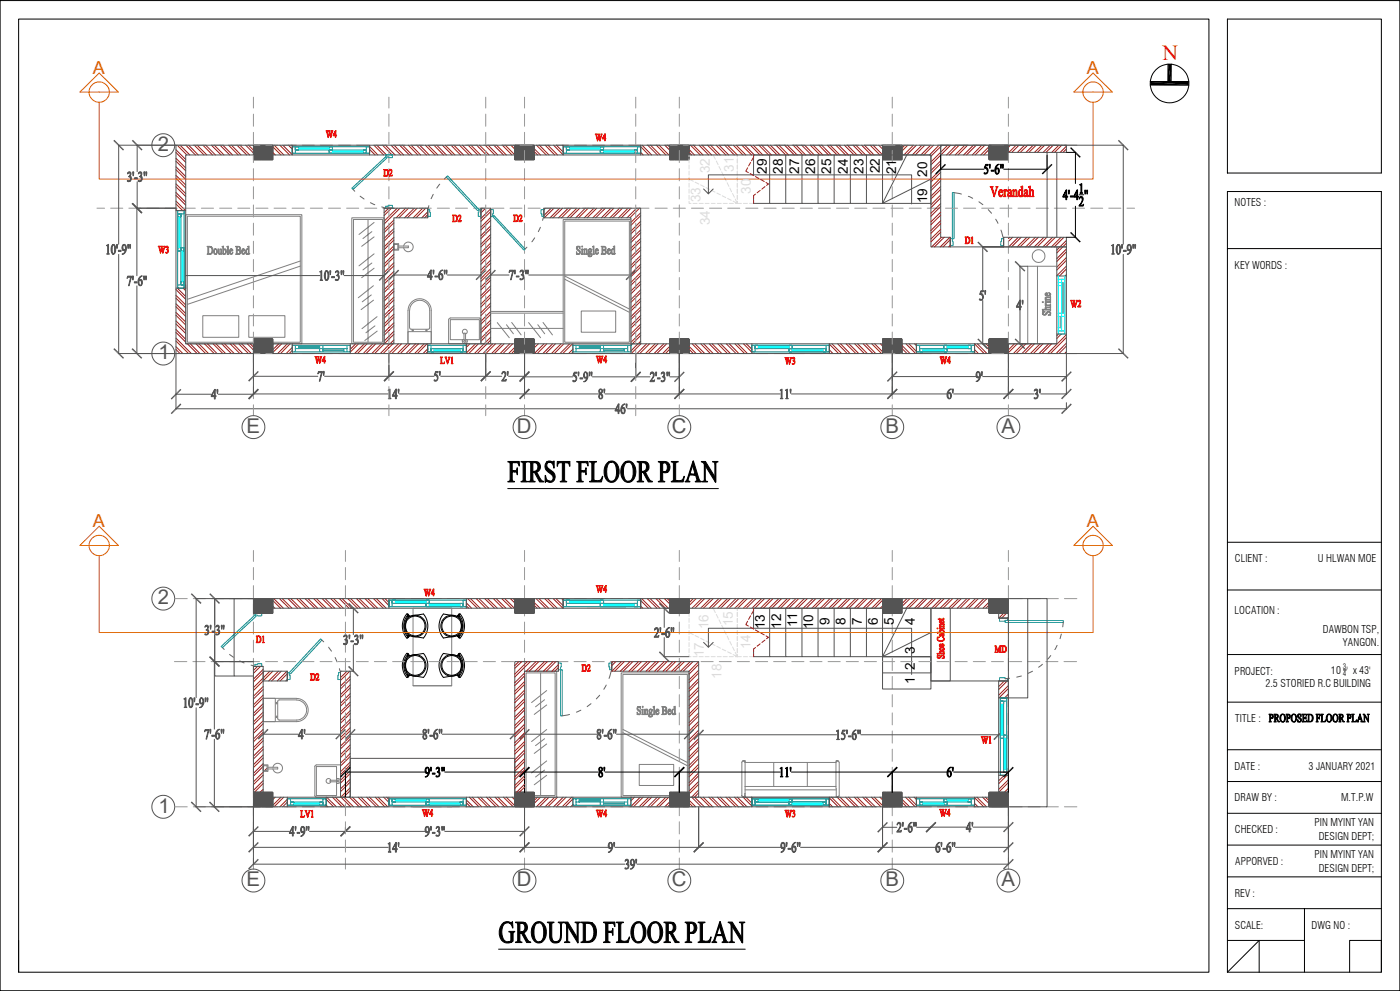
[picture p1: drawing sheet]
<svg xmlns="http://www.w3.org/2000/svg" width="420mm" height="297mm" viewBox="0 0 420 297" stroke-linecap="round" stroke-linejoin="round" font-family="sans-serif">
<defs><g id="words">
<text font-size="6.4" fill="#f00" x="348.8" y="18.1">N</text>
<g font-size="6.1" fill="#545454">
<text x="47.4" y="45.3">2</text>
<text x="47.5" y="107.7">1</text>
<text x="74" y="129.8">E</text>
<text x="155.1" y="129.8">D</text>
<text x="201.6" y="129.8">C</text>
<text x="265.6" y="129.8">B</text>
<text x="300.5" y="129.8">A</text>
<text x="47.4" y="181.1">2</text>
<text x="47.5" y="243.5">1</text>
<text x="74" y="265.6">E</text>
<text x="155.1" y="265.6">D</text>
<text x="201.6" y="265.7">C</text>
<text x="265.6" y="265.6">B</text>
<text x="300.5" y="265.6">A</text>
</g>
<g font-size="5.4" fill="#dd6e00">
<text x="27.9" y="22.1">A</text>
<text x="326.1" y="22.1">A</text>
<text x="27.9" y="157.9">A</text>
<text x="326.1" y="157.9">A</text>
</g>
<g font-size="4.1">
<text x="230" y="52" transform="rotate(-90 230 52)">29</text>
<text x="234.9" y="52" transform="rotate(-90 234.9 52)">28</text>
<text x="239.8" y="52" transform="rotate(-90 239.8 52)">27</text>
<text x="244.6" y="52" transform="rotate(-90 244.6 52)">26</text>
<text x="249.4" y="52.1" transform="rotate(-90 249.4 52.1)">25</text>
<text x="254.3" y="52" transform="rotate(-90 254.3 52)">24</text>
<text x="259.1" y="52" transform="rotate(-90 259.1 52)">23</text>
<text x="263.9" y="52" transform="rotate(-90 263.9 52)">22</text>
<text x="268.8" y="52.2" transform="rotate(-90 268.8 52.2)">21</text>
<text x="278.1" y="53" transform="rotate(-90 278.1 53)">20</text>
<text x="278.1" y="60.9" transform="rotate(-90 278.1 60.9)">19</text>
<text x="229.4" y="188.5" transform="rotate(-90 229.4 188.5)">13</text>
<text x="234.3" y="188.5" transform="rotate(-90 234.3 188.5)">12</text>
<text x="239.2" y="188" transform="rotate(-90 239.2 188)">11</text>
<text x="244" y="188.5" transform="rotate(-90 244 188.5)">10</text>
<text x="248.8" y="187.4" transform="rotate(-90 248.8 187.4)">9</text>
<text x="253.6" y="187.4" transform="rotate(-90 253.6 187.4)">8</text>
<text x="258.5" y="187.4" transform="rotate(-90 258.5 187.4)">7</text>
<text x="263.3" y="187.4" transform="rotate(-90 263.3 187.4)">6</text>
<text x="268.1" y="187.4" transform="rotate(-90 268.1 187.4)">5</text>
<text x="274.5" y="187.4" transform="rotate(-90 274.5 187.4)">4</text>
<text x="274.4" y="196" transform="rotate(-90 274.4 196)">3</text>
<text x="274.5" y="205.1" transform="rotate(-90 274.5 205.1)">1 2</text>
</g>
<g font-size="4.1" fill="#dcdcdc">
<text x="225.2" y="58.1" transform="rotate(-90 225.2 58.1)">30</text>
<text x="211.2" y="197" transform="rotate(-90 211.2 197)">17</text>
</g>
<g font-size="3.2">
<text x="370.4" y="61.7">NOTES :</text>
<text x="370.4" y="80.5">KEY WORDS :</text>
<text x="370.5" y="168.6">CLIENT :</text>
<text x="395.4" y="168.6">U HLWAN MOE</text>
<text x="370.4" y="183.9">LOCATION :</text>
<text x="396.8" y="189.6">DAWBON TSP,</text>
<text x="402.9" y="193.6">YANGON.</text>
<text x="370.4" y="202.2">PROJECT:</text>
<text x="399.3" y="202">10 ' x 43'</text>
<text x="379.6" y="206">2.5 STORIED R.C BUILDING</text>
<text x="370.6" y="216.4">TITLE :</text>
<text x="370.4" y="230.7">DATE :</text>
<text x="392.6" y="230.7">3 JANUARY 2021</text>
<text x="370.4" y="240.2">DRAW BY :</text>
<text x="402.3" y="240.2">M.T.P.W</text>
<text x="370.5" y="249.8">CHECKED :</text>
<text x="394.3" y="247.6">PIN MYINT YAN</text>
<text x="395.6" y="251.7">DESIGN DEPT;</text>
<text x="394.3" y="257.2">PIN MYINT YAN</text>
<text x="370.6" y="259.3">APPORVED :</text>
<text x="395.6" y="261.2">DESIGN DEPT;</text>
<text x="370.4" y="268.8">REV :</text>
<text x="370.5" y="278.3">SCALE:</text>
<text x="393.4" y="278.3">DWG NO :</text>
</g>
<g font-size="2.2">
<text x="402.9" y="200.5">3</text>
<text x="402.9" y="202.7">4</text>
</g>
</g></defs>
<g fill="none" stroke="#808080" stroke-width=".3">
<path d="M123.9 182.3v23.2h11.6M135.5 182.3v23.2h-11.6M79 209.4l10-.1a3.5 3.5 0 0 1 3.5 3.5 3.5 3.5 0 0 1-3.5 3.5l-10-.1zM82.5 209.3v7M83.4 209.9l5.6-.1a3 3 0 0 1 3 3 3 3 0 0 1-3 3l-5.6-.1zM157.4 201.2h9.6v37.7h-9.6zM157.8 201.7h8.7v36.7h-8.7zM162.2 201.7v36.7M163.4 209.7l-2.7 2.1M164 218.7l-4.5 3.6M164 211.3l-3.7 2.8M164 207l-4.5 3.6"/>
<path d="M186.4 201.7h20.3v37.2h-20.3zM186.9 202.1h19.3v36.3h-19.3zM186.9 219.6l19.3 9.9M186.9 218.6l19.3 9.9M79 229.2h1.4v2h-1.4zM79 229.5h1.1v1.4h-1.1zM80.4 230h2.9v.5h-2.9M81.9 230a1.45 1.45 0 0 1 2.2-1 1.45 1.45 0 0 1 0 2.4 1.45 1.45 0 0 1-2.2-.9M94.9 229.7h6.1v8.7h-6.1zM94.9 238.9l-.5-.5 .2-9 7.6-.2v9.7h-7.3M99.2 233.8a.72 .72 0 0 0-1.1-.3 .72 .72 0 0 0 0 1.1 .72 .72 0 0 0 1.1-.3M101.4 234.8a.72 .72 0 0 0 .8-.7 .72 .72 0 0 0-.8-.8h-.4v.5h-2v.5h2v.5h.4"/>
<path d="M163.4 221.4l-2.7 2.1M163.4 230.8l-2.7 2.1M164 223l-3.7 2.8M164 232.4l-3.7 2.8M164 228l-4.5 3.6M191.8 229.1h10.3v6.3h-10.3zM222.8 228.1l-.3 .3v10.1l.3 .3M222.8 228.1l.6 .2M222.8 238.8h.2M222.8 228.1v-.1h.6v.3M223 238.8h.5M223.4 238.6v.2h-.6"/>
<path d="M223.5 238.8h.1M223.4 237.8v.8l-.4 .2M223.4 238.5h.1M223.4 228.3l.1 .2h27.3M223.5 235.7h27.3M223.5 235.7v3.2h27.4v-2.6M223.5 228v7.7M223.5 236.7h27.4M232.1 228.5v7.2M242.2 228.5v7.2M250.8 228.5l.3-.4h.4l.3 .4v9.9l-.4 .4M250.8 228.5v7.8"/>
<path d="M250.9 238.6l.5 .2M251.4 238.8h-.5M251.4 228.1v-.1h-.5v.3"/>
<circle cx="83" cy="210.7" r=".22"/>
<circle cx="83" cy="214.8" r=".22"/>
<circle cx="101.4" cy="234.1" r=".3"/>
</g>
<g fill="none" stroke="#991b1e" stroke-width=".3">
<path d="M81.8 180l2.4 2.3M82.1 179.4l2.9 2.9M83.8 179.4l2.9 2.9M84.7 179.4l2.9 2.9M86.4 179.4l2.9 2.9M87.2 179.4l3 2.9M89 179.4l2.9 2.9M89.8 179.4l2.9 2.9M91.5 179.4l2.9 2.9M92.4 179.4l2.9 2.9M94.1 179.4l2.9 2.9M95 179.4l2.9 2.9"/>
<path d="M96.6 179.4l3 2.9M97.5 179.4l2.9 2.9M99.2 179.4l3 2.9M100.1 179.4l2.9 2.9M101.8 179.4l2.9 2.9M102.7 179.4l2.8 2.9M104.4 179.4l2.9 2.9M105.2 179.4l2.9 2.9M106.9 179.4l2.9 2.9M107.8 179.4l2.9 2.9M109.5 179.4l2.9 2.9M110.4 179.4l2.8 2.9"/>
<path d="M112.1 179.4l2.9 2.9M112.9 179.4l2.9 2.9M114.6 179.4l2.1 2.1M115.5 179.4l1.2 1.2M140.3 179.4l2.9 2.9M141.1 179.4l3 2.9M142.9 179.4l2.9 2.9M143.7 179.4l2.9 2.9M145.4 179.4l2.9 2.9M146.3 179.4l2.9 2.9M148 179.4l2.9 2.9M148.8 179.4l3 2.9"/>
<path d="M150.5 179.4l3 2.9M151.4 179.4l2.9 2.9M153.1 179.4l1.3 1.3M154 179.4l.4 .5M160.8 179.4l2.9 2.9M161.7 179.4l2.9 2.9M163.4 179.4l2.9 2.9M164.3 179.4l2.8 2.9M165.9 179.4l3 2.9M166.8 179.4l2.2 2.1M168.5 179.4l.5 .4M192.2 180l2.3 2.3"/>
<path d="M192.5 179.4l2.9 2.9M194.2 179.4l2.9 2.9M195 179.4l3 2.9M196.8 179.4l2.8 2.9M197.6 179.4l2.9 2.9M199.3 179.4l1.6 1.6M200.2 179.4l.7 .7M207.9 179.4l-1.2 1.3M208.8 179.4l-2.1 2.1M210.5 179.4l-2.9 2.9M211.4 179.4l-2.9 2.9M213.1 179.4l-2.9 2.9"/>
<path d="M214 179.4l-3 2.9M215.6 179.4l-2.8 2.9M216.5 179.4l-2.9 2.9M218.2 179.4l-2.9 2.9M219.1 179.4l-2.9 2.9M220.8 179.4l-2.9 2.9M221.7 179.4l-3 2.9M223.4 179.4l-3 2.9M224.2 179.4l-2.9 2.9M225.9 179.4l-2.9 2.9M226.8 179.4l-2.9 2.9M228.5 179.4l-2.9 2.9"/>
<path d="M229.4 179.4l-3 2.9M231.1 179.4l-3 2.9M231.9 179.4l-2.9 2.9M233.6 179.4l-2.9 2.9M234.5 179.4l-2.9 2.9M236.2 179.4l-2.9 2.9M237 179.4l-2.9 2.9M238.8 179.4l-3 2.9M239.6 179.4l-2.9 2.9M241.3 179.4l-2.9 2.9M242.2 179.4l-2.9 2.9M243.9 179.4l-2.9 2.9"/>
<path d="M244.7 179.4l-2.8 2.9M246.5 179.4l-3 2.9M247.3 179.4l-2.9 2.9M249 179.4l-2.9 2.9M249.9 179.4l-2.9 2.9M251.6 179.4l-2.9 2.9M252.4 179.4l-2.8 2.9M254.2 179.4l-3 2.9M255 179.4l-2.9 2.9M256.7 179.4l-2.9 2.9M257.6 179.4l-2.9 2.9M259.3 179.4l-2.9 2.9"/>
<path d="M260.1 179.4l-2.9 2.9M261.8 179.4l-2.8 2.9M262.7 179.4l-2.9 2.9M264.4 179.4l-2.9 2.9M264.8 179.9l-2.4 2.4M272.1 179.4l-1.5 1.5M273 179.4l-2.4 2.4M274.7 179.4l-2.9 2.9M275.5 179.4l-2.9 2.9M277.2 179.4l-2.8 2.9M278.1 179.4l-2.9 2.9M279.8 179.4l-2.9 2.9"/>
<path d="M280.7 179.4l-3 2.9M282.4 179.4l-2.9 2.9M283.3 179.4l-3 2.9M284.9 179.4l-2.9 2.9M285.8 179.4l-2.9 2.9M287.5 179.4l-2.9 2.9M288.4 179.4l-2.9 2.9M290.1 179.4l-2.9 2.9M290.9 179.4l-2.9 2.9M292.7 179.4l-3 2.9M293.5 179.4l-2.9 2.9M295.2 179.4l-2.9 2.9"/>
<path d="M296.1 179.4l-2.9 2.9M77.3 199.7l-1.3 1.3M78.1 199.7l-2.1 2.1M81.8 181.7l.7 .6M139.9 181.6l.7 .7M139.9 180.7l1.6 1.6M160.2 180.6l1.8 1.7M160.2 181.4l1 .9M192.2 181.7l.6 .6M204.5 198.3l-.7 .7M205.3 198.3l-1.5 1.5M207.1 198.3l-3 2.9"/>
<path d="M207.9 198.3l-2.9 2.9M209.6 198.3l-2.9 2.9M209.6 199.1l-2.9 3M264.8 181.6l-.7 .7M296.7 180.5l-1.8 1.8M296.7 181.3l-1 1M301.1 183.8l-1.5 1.5M302 183.8l-1.5 1.5M302.5 184.9l-.3 .4M79 206.6l-3 2.9M79 209.2l-3 2.9M79 211.8l-3 2.8"/>
<path d="M79 214.3l-3 2.9M79 216.9l-3 2.9M79 219.5l-3 2.8M79 200.6l-3 2.9M79 205.7l-3 3M79 208.3l-3 2.9M79 210.9l-3 2.9M79 213.4l-3 3M79 216l-3 2.9M79 218.6l-3 2.9M79.2 201.2l-3.2 3.2M80.9 201.2l-4.9 4.9"/>
<path d="M81.8 201.2l-5.8 5.8M83.5 201.2l-2.9 2.9M84.4 201.2l-2.9 2.9M86.1 201.2l-2.9 2.9M86.2 201.9l-2.2 2.2M86.2 203.6l-.4 .5M102.4 201.2l-.2 .1M104.1 201.2l-1.9 1.9M104.9 201.2l-2.7 2.7M105.1 202.7l-2.9 2.9M105.1 207.9l-2.9 2.9M105.1 210.4l-2.9 2.9"/>
<path d="M105.1 213l-2.9 2.9M105.1 215.6l-2.9 2.8M105.1 218.1l-2.9 2.9M105.1 206.2l-2.9 2.8M105.1 208.7l-2.9 2.9M105.1 211.3l-2.9 2.9M105.1 213.8l-2.9 2.9M105.1 216.4l-2.9 2.9M105.1 219l-2.9 2.9M105.1 205.3l-2.9 2.9M105.1 203.6l-2.9 2.9M209.6 200.9l-2.9 2.9"/>
<path d="M209.6 203.4l-2.9 2.9M209.6 206l-2.9 2.9M209.6 208.5l-2.9 3M209.6 211.1l-2.9 2.9M209.6 213.7l-2.9 2.9M209.6 216.2l-2.9 3M209.6 218.8l-2.9 2.9M209.6 201.7l-2.9 2.9M209.6 204.3l-2.9 2.9M209.6 206.8l-2.9 3M209.6 209.4l-2.9 2.9M209.6 212l-2.9 2.9"/>
<path d="M209.6 214.5l-2.9 2.9M209.6 217.1l-2.9 2.9M209.6 219.7l-2.9 2.9M301.3 204.1l-1.7 1.7M302.2 204.1l-2.6 2.6M302.5 205.4l-2.9 3M302.5 208l-1.1 1.2M302.5 206.3l-2.8 2.9M302.5 208.9l-.3 .3M79 222l-3 2.9M79 224.6l-3 2.9M79 227.2l-3 2.8"/>
<path d="M79 228.9l-3 2.9M79 236.6l-1 .8M79 234.8l-2.7 2.6M79 237.4h-.1M79 221.1l-3 3M79 223.7l-3 2.9M79 226.3l-3 2.9M79 231.4l-3 2.9M79 234l-3 2.9M79 229.7h.1M79 232.3l-3 2.9M79.2 229.5l-3.2 3.1"/>
<path d="M80.1 230.2l-.7 .7M82.5 238.9l-.7 .7M84.3 238.9l-2.5 2.4M85.1 238.9l-2.9 2.9M86.2 239.6l-2.3 2.2M97.8 239.6l2.3 2.2M98 238.9l2.9 2.9M99.7 238.9l2.9 2.9M100.6 238.9l2.9 2.9M102.3 238.9l2.9 2.9M103.2 238.9l2.8 2.9M105.1 238.6l-.3 .3 3 2.9"/>
<path d="M105.1 220.7l-2.9 2.9M105.1 223.3l-2.9 2.8M105.1 225.8l-2.9 2.9M105.1 228.4l-2.9 2.9M105.1 231l-2.9 2.8M105.1 233.5l-2.9 2.9M105.1 236.1l-2.9 2.8M105.1 221.5l-2.9 3M105.1 224.1l-2.9 2.9M105.1 226.7l-2.9 2.9M105.1 229.2l-2.9 3M105.1 231.8l-2.9 2.9"/>
<path d="M105.1 234.4l-2.9 2.9M105.1 236.9l-2 2M105.7 238.9l2.9 2.9M107.4 238.9l2.9 2.9M108.3 238.9l2.9 2.9M110 238.9l2.9 2.9M110.8 238.9l2.9 2.9M112.6 238.9l2.8 2.9M113.4 238.9l2.9 2.9M115.1 238.9l1.6 1.6M116 238.9l.7 .7M139.9 239.8l2.1 2"/>
<path d="M140.8 238.9l2.9 2.9M141.6 238.9l2.9 2.9M143.3 238.9l3 2.9M144.2 238.9l2.9 2.9M145.9 238.9l2.9 2.9M146.8 238.9l2.9 2.9M148.5 238.9l2.9 2.9M149.4 238.9l2.8 2.9M151 238.9l3 2.9M151.9 238.9l2.5 2.6M153.6 238.9l.8 .8M161.2 238.9l-1 1"/>
<path d="M162.1 238.9l-1.9 1.9M163.8 238.9l-2.9 2.9M164.7 238.9l-2.9 2.9M166.4 238.9l-2.9 2.9M167.3 238.9l-3 2.9M169 238.9l-2.9 2.9M169.8 238.9l-2.9 2.9M171.5 238.9l-2.9 2.9M171.9 239.4l-2.4 2.4M189.5 238.9l-.2 .2M190.3 238.9l-1 1.1M192.1 238.9l-2.8 2.8"/>
<path d="M192.9 238.9l-2.9 2.9M194.6 238.9l-2.9 2.9M195.5 238.9l-2.9 2.9M197.2 238.9l-2.9 2.9M198 238.9l-2.8 2.9M199.8 238.9l-3 2.9M200.6 238.9l-2.9 2.9M206.7 239.8l2 2M207.5 238.9l2.9 2.9M209.6 221.4l-2.9 2.9M209.6 223.9l-2.9 3M209.6 226.5l-2.9 2.9"/>
<path d="M209.6 229.1l-2.9 2.9M209.6 231.6l-2.9 3M209.6 234.2l-2.9 2.9M209.6 236.8l-2.1 2.1M209.6 222.3l-2.9 2.8M209.6 224.8l-2.9 2.9M209.6 227.4l-2.9 2.9M209.6 230l-2.9 2.8M209.6 232.5l-2.9 2.9M209.6 235.1l-2.9 2.9M209.6 237.6l-1.3 1.3 3 2.9M210.1 238.9l2.9 2.9"/>
<path d="M210.9 238.9l2.9 2.9M212.6 238.9l3 2.9M213.5 238.9l2.9 2.9M215.2 238.9l2.9 2.9M216.1 238.9l2.8 2.9M217.8 238.9l2.9 2.9M218.7 238.9l2.8 2.9M220.3 238.9l3 2.9M221.2 238.9l2.9 2.9M222.9 238.9l2.7 2.7M223.8 238.9l1.8 1.8M225.5 238.9l.1 .1"/>
<path d="M248.8 239.1l2.7 2.7M249.4 238.9l2.9 2.9M251.1 238.9l2.9 2.9M252 238.9l2.9 2.9M253.7 238.9l2.9 2.9M254.6 238.9l2.9 2.9M256.3 238.9l2.9 2.9M257.1 238.9l2.9 2.9M258.8 238.9l2.9 2.9M259.7 238.9l2.9 2.9M261.4 238.9l2.9 2.9M262.3 238.9l2.5 2.5"/>
<path d="M264 238.9l.8 .8M270.6 239.5l2.3 2.3M271.7 238.9l2.9 2.9M272.5 238.9l2.4 2.4M274.2 238.9l.7 .7M292.4 239.1l2.7 2.7M293.1 238.9l2.9 2.9M294.8 238.9l1.9 1.9M295.6 238.9l1.1 1.1M301.2 232.4l-1.6 1.6M302.1 232.4l-2.5 2.5M302.5 233.7l-2.9 2.9"/>
<path d="M302.5 236.3l-1.2 1.1M302.5 234.5l-2.9 2.9M302.5 237.1l-.3 .3M86.2 240.4l-1.4 1.4M97.8 241.3l.5 .5M139.9 240.6l1.2 1.2M171.9 241.2l-.7 .6M200.9 240.4l-1.5 1.4M200.9 241.2l-.6 .6M206.7 240.7l1.2 1.1M248.8 240.8l1 1M248.8 241.7l.1 .1"/>
<path d="M270.6 240.4l1.4 1.4M292.4 240.8l1 1M292.4 241.6l.1 .2"/>
</g>
<g fill="none" stroke="#545454" stroke-width=".3">
<path d="M76 179.4h5.8v4.4h-5.8zM76 179.9l3.9 3.9M76 179.8l4 4M76 179.7l4.1 4.1M76 179.6l4.2 4.2M76 179.5l4.3 4.3M76 179.4l4.4 4.4M76.1 179.4l4.5 4.4M76.3 179.4l4.3 4.4M76.4 179.4l4.3 4.4M76.5 179.4l4.3 4.4M76.5 179.4l4.5 4.4"/>
<path d="M76.7 179.4l4.4 4.4M76.8 179.4l4.4 4.4M76.9 179.4l4.3 4.4M77 179.4l4.4 4.4M77.1 179.4l4.4 4.4M77.2 179.4l4.4 4.4M77.3 179.4l4.4 4.4M77.4 179.4l4.4 4.4M77.6 179.4l4.2 4.3M77.7 179.4l4.1 4.2M77.8 179.4l4 4.1M77.9 179.4l3.9 4"/>
<path d="M78 179.4l3.8 3.9M78.1 179.4l3.7 3.8M78.2 179.4l3.6 3.7M78.3 179.4l3.5 3.6M78.4 179.4l3.4 3.5M78.4 179.4l3.4 3.4M78.6 179.4l3.2 3.2M78.7 179.4l3.1 3.1M78.8 179.4l3 3.1M78.9 179.4l2.9 3M79 179.4l2.8 2.8M79.1 179.4l2.7 2.7"/>
<path d="M79.2 179.4l2.6 2.6M79.3 179.4l2.5 2.5M79.5 179.4l2.3 2.4M79.5 179.4l2.3 2.3M79.6 179.4l2.2 2.2M79.7 179.4l2.1 2.1M79.9 179.4l1.9 2M80 179.4l1.8 1.9M80.1 179.4l1.7 1.8M80.1 179.4l1.7 1.7M80.3 179.4l1.5 1.5M80.4 179.4l1.4 1.4"/>
<path d="M80.5 179.4l1.3 1.4M80.6 179.4l1.2 1.3M80.7 179.4l1.1 1.1M80.8 179.4l1 1M80.9 179.4l.9 .9M81 179.4l.8 .9M81.2 179.4l.6 .7M81.2 179.4l.6 .6M81.3 179.4l.5 .5M81.4 179.4l.4 .4M81.6 179.4l.2 .3M81.7 179.4l.1 .2"/>
<path d="M81.8 179.4v.1M81.8 179.4h72.6v2.9h-72.6zM154.4 179.4h5.8v4.4h-5.8zM154.4 179.9l3.9 3.9M154.4 179.8l4 4M154.4 179.7l4.1 4.1M154.4 179.6l4.2 4.2M154.4 179.5l4.3 4.3M154.4 179.4l4.4 4.4M154.5 179.4l4.4 4.4M154.6 179.4l4.4 4.4M154.8 179.4l4.3 4.4"/>
<path d="M154.9 179.4l4.3 4.4M154.9 179.4l4.4 4.4M155 179.4l4.5 4.4M155.2 179.4l4.4 4.4M155.3 179.4l4.3 4.4M155.4 179.4l4.3 4.4M155.4 179.4l4.5 4.4M155.6 179.4l4.4 4.4M155.7 179.4l4.4 4.4M155.8 179.4l4.3 4.4M155.9 179.4l4.3 4.4M156.1 179.4l4.1 4.2"/>
<path d="M156.2 179.4l4 4.1M156.3 179.4l3.9 4M156.4 179.4l3.8 3.9M156.5 179.4l3.7 3.8M156.6 179.4l3.6 3.7M156.7 179.4l3.5 3.6M156.8 179.4l3.4 3.5M156.8 179.4l3.4 3.4M156.9 179.4l3.3 3.3M157.1 179.4l3.1 3.1M157.2 179.4l3 3.1M157.3 179.4l2.9 3"/>
<path d="M157.4 179.4l2.8 2.9M157.5 179.4l2.7 2.7M157.6 179.4l2.6 2.6M157.7 179.4l2.5 2.5M157.8 179.4l2.4 2.5M157.9 179.4l2.3 2.3M158 179.4l2.2 2.2M158.1 179.4l2.1 2.1M158.2 179.4l2 2M158.4 179.4l1.8 1.9M158.5 179.4l1.7 1.8M158.5 179.4l1.7 1.7"/>
<path d="M158.6 179.4l1.6 1.6M158.8 179.4l1.4 1.4M158.9 179.4l1.3 1.4M159 179.4l1.2 1.3M159 179.4l1.2 1.2M159.2 179.4l1 1M159.3 179.4l.9 .9M159.4 179.4l.8 .9M159.5 179.4l.7 .8M159.6 179.4l.6 .6M159.7 179.4l.5 .5M159.8 179.4l.4 .4"/>
<path d="M159.9 179.4l.3 .3M160.1 179.4l.1 .2M160.2 179.4v.1M160.2 179.4h40.7v2.9h-40.7zM200.9 179.4h5.8v4.4h-5.8zM200.9 179.8l3.9 4M200.9 179.7l4 4.1M200.9 179.7l4.1 4.1M200.9 179.5l4.2 4.3M200.9 179.4l4.3 4.4M201 179.4l4.3 4.4M201 179.4l4.4 4.4"/>
<path d="M201.1 179.4l4.5 4.4M201.3 179.4l4.4 4.4M201.4 179.4l4.3 4.4M201.5 179.4l4.3 4.4M201.5 179.4l4.5 4.4M201.8 179.4l4.4 4.4M201.9 179.4l4.3 4.4M202 179.4l4.3 4.4M202.1 179.4l4.3 4.4M202.2 179.4l4.4 4.4M202.4 179.4l4.3 4.4M202.4 179.4l4.3 4.3"/>
<path d="M202.5 179.4l4.2 4.2M202.6 179.4l4.1 4.1M202.8 179.4l3.9 3.9M202.9 179.4l3.8 3.9M202.9 179.4l3.8 3.8M203 179.4l3.7 3.7M203.1 179.4l3.6 3.6M203.2 179.4l3.5 3.5M203.3 179.4l3.4 3.4M203.5 179.4l3.2 3.2M203.5 179.4l3.2 3.1M203.6 179.4l3.1 3.1"/>
<path d="M203.7 179.4l3 3M203.9 179.4l2.8 2.8M204 179.4l2.7 2.6M204.1 179.4l2.6 2.5M204.2 179.4l2.5 2.5M204.3 179.4l2.4 2.4M204.5 179.4l2.2 2.2M204.6 179.4l2.1 2.1M204.6 179.4l2.1 2M204.7 179.4l2 2M204.9 179.4l1.8 1.8M205.1 179.4l1.6 1.6"/>
<path d="M205.1 179.4l1.6 1.5M205.2 179.4l1.5 1.4M205.3 179.4l1.4 1.4M205.4 179.4l1.3 1.3M205.5 179.4l1.2 1.2M205.7 179.4l1 1M205.7 179.4l1 .9M205.9 179.4l.8 .9M206 179.4l.7 .8M206 179.4l.7 .7M206.1 179.4l.6 .6M206.2 179.4l.5 .5"/>
<path d="M206.4 179.4l.3 .3M206.5 179.4l.2 .3M206.5 179.4l.2 .2M206.6 179.4l.1 .1M206.7 179.4h58.1v2.9h-58.1zM264.8 179.4h5.8v4.4h-5.8zM264.8 179.9l3.8 3.9M264.8 179.8l3.9 4M264.8 179.7l4.1 4.1M264.8 179.6l4.1 4.2M264.8 179.5l4.2 4.3M264.8 179.4l4.3 4.4"/>
<path d="M264.8 179.4l4.5 4.4M265 179.4l4.4 4.4M265.1 179.4l4.4 4.4M265.2 179.4l4.3 4.4M265.3 179.4l4.4 4.4M265.4 179.4l4.4 4.4M265.5 179.4l4.4 4.4M265.6 179.4l4.4 4.4M265.7 179.4l4.4 4.4M265.9 179.4l4.3 4.4M265.9 179.4l4.4 4.4M266.1 179.4l4.3 4.4"/>
<path d="M266.1 179.4l4.5 4.4M266.3 179.4l4.3 4.3M266.4 179.4l4.2 4.2M266.5 179.4l4.1 4.1M266.6 179.4l4 4M266.7 179.4l3.9 3.9M266.8 179.4l3.8 3.8M266.9 179.4l3.7 3.7M267 179.4l3.6 3.6M267.1 179.4l3.5 3.5M267.3 179.4l3.3 3.3M267.3 179.4l3.3 3.2"/>
<path d="M267.4 179.4l3.2 3.1M267.5 179.4l3.1 3.1M267.7 179.4l2.9 2.9M267.8 179.4l2.8 2.8M267.8 179.4l2.8 2.7M267.9 179.4l2.7 2.6M268.1 179.4l2.5 2.5M268.2 179.4l2.4 2.4M268.3 179.4l2.3 2.3M268.4 179.4l2.2 2.2M268.5 179.4l2.1 2M268.6 179.4l2 2"/>
<path d="M268.7 179.4l1.9 1.9M268.8 179.4l1.8 1.8M268.9 179.4l1.7 1.6M269 179.4l1.6 1.5M269.1 179.4l1.5 1.4M269.2 179.4l1.4 1.4M269.4 179.4l1.2 1.2M269.5 179.4l1.1 1.1M269.5 179.4l1.1 1M269.6 179.4l1 .9M269.8 179.4l.8 .8M269.9 179.4l.7 .7"/>
<path d="M270 179.4l.6 .6M270 179.4l.6 .5M270.2 179.4l.4 .4M270.3 179.4l.3 .3M270.4 179.4l.2 .2M270.5 179.4l.1 .1M270.6 179.4h26.1v2.9h-26.1zM296.7 179.9l3.8 3.9M296.7 179.7l4 4.1M296.7 179.7l4.1 4.1M296.7 179.6l4.2 4.2M296.7 179.5l4.3 4.3"/>
<path d="M296.7 179.4l4.5 4.4M296.7 179.4h5.8v4.4h-5.8zM296.9 179.4l4.3 4.4M297 179.4l4.3 4.4M297.1 179.4l4.3 4.4M297.1 179.4l4.5 4.4M297.3 179.4l4.4 4.4M297.4 179.4l4.4 4.4M297.5 179.4l4.3 4.4M297.6 179.4l4.4 4.4M297.7 179.4l4.4 4.4M297.8 179.4l4.4 4.4"/>
<path d="M297.9 179.4l4.4 4.4M298 179.4l4.4 4.4M298.2 179.4l4.3 4.4M298.2 179.4l4.3 4.3M298.3 179.4l4.2 4.2M298.4 179.4l4.1 4.1M298.6 179.4l3.9 3.9M298.7 179.4l3.8 3.9M298.7 179.4l3.8 3.8M298.8 179.4l3.7 3.7M298.9 179.4l3.6 3.6M299 179.4l3.5 3.5"/>
<path d="M299.1 179.4l3.4 3.4M299.2 179.4l3.3 3.3M299.3 179.4l3.2 3.2M299.4 179.4l3.1 3.1M299.5 179.4l3 3M299.6 179.4l2.9 2.9M299.7 179.4l2.8 2.8M299.8 179.4l2.7 2.7M299.8 179.4l2.7 2.6M299.9 179.4l2.6 2.5M300 179.4l2.5 2.5M300.2 179.4l2.3 2.3"/>
<path d="M300.3 179.4l2.2 2.2M300.5 179.4l2 2M300.6 179.4l1.9 2M300.7 179.4l1.8 1.9M300.7 179.4l1.8 1.8M300.9 179.4l1.6 1.6M301 179.4l1.5 1.5M301.1 179.4l1.4 1.4M301.2 179.4l1.3 1.4M301.3 179.4l1.2 1.2M301.4 179.4l1.1 1.1M301.5 179.4l1 1"/>
<path d="M301.6 179.4l.9 .9M301.8 179.4l.7 .8M301.8 179.4l.7 .7M301.9 179.4l.6 .6M302 179.4l.5 .5M302.2 179.4l.3 .3M302.3 179.4l.2 .3M302.3 179.4l.2 .2M302.4 179.4l.1 .1M76 199.7h3v37.7h-3zM76 199.7h3M76 180.8l3 3h-3"/>
<path d="M76 183.6l.2 .2M76 183.5l.3 .3M76 183.4l.4 .4M76 183.3l.5 .5M76 183.2l.6 .6M76 183.1l.7 .7M76 183l.8 .8M76 182.9l.9 .9M76 182.8l1 1M76 182.7l1.1 1.1M76 182.6l1.2 1.2M76 182.5l1.3 1.3"/>
<path d="M76 182.3l1.5 1.5M76 182.2l1.6 1.6M76 182l1.7 1.8M76 181.9l1.8 1.9M76 181.9l1.9 1.9M76 181.8l2 2M76 181.6l2.1 2.2M76 181.5l2.2 2.3M76 181.4l2.3 2.4M76 181.3l2.5 2.5M76 181.2l2.6 2.6M76 181.1l2.7 2.7"/>
<path d="M76 181l2.8 2.8M76 180.8l3 3M76 180.7l3.1 3.1M76 180.6l3.2 3.2M76 180.4l3.4 3.4M76 180.3l3.5 3.5M76 180.2l3.6 3.6M76 180l3.8 3.8M154.4 198.3h13.1v2.9h-10.1v36.2h-3zM154.4 183.7l.1 .1M154.4 183.5l.3 .3M154.4 183.4l.4 .4"/>
<path d="M154.4 183.3l.5 .5M154.4 183.1l.7 .7M154.4 183l.8 .8M154.4 182.9l.9 .9M154.4 182.8l1 1M154.4 182.7l1.1 1.1M154.4 182.6l1.2 1.2M154.4 182.5l1.3 1.3M154.4 182.4l1.4 1.4M154.4 182.2l1.6 1.6M154.4 182l1.7 1.8M154.4 181.9l1.8 1.9"/>
<path d="M154.4 181.9l1.9 1.9M154.4 181.8l2 2M154.4 181.6l2.1 2.2M154.4 181.5l2.2 2.3M154.4 181.4l2.4 2.4M154.4 181.3l2.5 2.5M154.4 181.2l2.6 2.6M154.4 181.1l2.7 2.7M154.4 181l2.8 2.8M154.4 180.8l3 3M154.4 180.7l3.1 3.1M154.4 180.6l3.2 3.2"/>
<path d="M154.4 180.4l3.4 3.4M154.4 180.3l3.5 3.5M154.4 180.2l3.6 3.6M154.4 180l3.8 3.8M167.5 198.3v2.9M183.5 198.3h26.1v40.6h-2.9v-37.7h-23.2zM183.5 198.3v2.9M200.9 183.7l.1 .1M200.9 183.6l.1 .2M200.9 183.4l.3 .4M200.9 183.3l.4 .5M200.9 183.3l.5 .5"/>
<path d="M200.9 183.2l.6 .6M200.9 183l.7 .8M200.9 182.9l.8 .9M200.9 182.8l.9 1M200.9 182.8l1 1M200.9 182.6l1.2 1.2M200.9 182.5l1.2 1.3M200.9 182.4l1.3 1.4M200.9 182.3l1.4 1.5M200.9 182.2l1.5 1.6M200.9 182.2l1.6 1.6M200.9 181.9l1.8 1.9"/>
<path d="M200.9 181.9l1.9 1.9M200.9 181.8l2 2M200.9 181.7l2 2.1M200.9 181.5l2.2 2.3M200.9 181.4l2.3 2.4M200.9 181.4l2.4 2.4M200.9 181.3l2.5 2.5M200.9 181.1l2.6 2.7M200.9 181l2.7 2.8M200.9 180.9l2.8 2.9M200.9 180.8l2.9 3M200.9 180.7l3.1 3.1"/>
<path d="M200.9 180.6l3.1 3.2M200.9 180.5l3.2 3.3M200.9 180.4l3.3 3.4M200.9 180.3l3.5 3.5M200.9 180.2l3.6 3.6M200.9 180.1l3.7 3.7M200.9 180l3.7 3.8M212.5 194v-5.7h61v13.8M226.1 194.5v2.3h4.8M230.9 182.3h-4.8v6.2M235.7 182.3h-4.8v14.5h4.8M240.6 182.3h-4.9v14.5h4.9"/>
<path d="M245.4 182.3h-4.8v14.5h4.8M250.2 182.3h-4.8v14.5h4.8M255.1 182.3h-4.9v14.5h4.9M259.9 182.3h-4.8v14.5h4.8M264.8 182.3h14.5v14.5h-14.5zM264.8 196.8h14.5v4.9h-14.5zM264.8 196.8h14.5v9.7h-14.5zM264.8 183.7v.1M264.8 183.6l.1 .2M264.8 183.5l.2 .3M264.8 183.4l.3 .4M264.8 183.3l.5 .5"/>
<path d="M264.8 183.2l.5 .6M264.8 183.1l.6 .7M264.8 183l.7 .8M264.8 182.8l.9 1M264.8 182.8l1 1M264.8 182.7l1.1 1.1M264.8 182.6l1.1 1.2M264.8 182.4l1.3 1.4M264.8 182.2l1.5 1.6M264.8 182.2l1.6 1.6M264.8 182l1.6 1.8M264.8 181.9l1.7 1.9"/>
<path d="M264.8 181.9l1.8 1.9M264.8 181.8l1.9 2M264.8 181.7l2 2.1M264.8 181.6l2.1 2.2M264.8 181.5l2.2 2.3M264.8 181.4l2.4 2.4M264.8 181.3l2.5 2.5M264.8 181.2l2.5 2.6M264.8 181.1l2.6 2.7M264.8 180.9l2.8 2.9M264.8 180.8l2.9 3M264.8 180.8l3 3"/>
<path d="M264.8 180.7l3 3.1M264.8 180.5l3.2 3.3M264.8 180.4l3.3 3.4M264.8 180.3l3.4 3.5M264.8 180.3l3.5 3.5M264.8 180.1l3.6 3.7M264.8 180l3.7 3.8M266.2 183.8l-1.4-1.5h-4.9v14.5h4.9M272 182.3l-7.2 14.5 14.5-7.2M296.7 183.7l.1 .1M296.7 183.6l.2 .2M296.7 183.5l.3 .3"/>
<path d="M296.7 183.4l.4 .4M296.7 183.3l.5 .5M296.7 183.2l.6 .6M296.7 183.1l.7 .7M296.7 183l.8 .8M296.7 182.8l.9 1M296.7 182.8l1 1M296.7 182.7l1.1 1.1M296.7 182.6l1.2 1.2M296.7 182.4l1.4 1.4M296.7 182.3l1.5 1.5M296.7 182.2l1.5 1.6"/>
<path d="M296.7 182.2l1.6 1.6M296.7 182l1.7 1.8M296.7 181.9l1.8 1.9M296.7 181.8l2 2M296.7 181.7l2 2.1M296.7 181.6l2.1 2.2M296.7 181.5l2.2 2.3M296.7 181.4l2.4 2.4M296.7 181.3l2.5 2.5M296.7 181.2l2.6 2.6M296.7 181.1l2.6 2.7M296.7 180.9l2.8 2.9"/>
<path d="M296.7 180.8l2.9 3M296.7 180.8l3 3M296.7 180.7l3.1 3.1M296.7 180.5l3.2 3.3M296.7 180.4l3.3 3.4M296.7 180.3l3.4 3.5M296.7 180.2l3.6 3.6M296.7 180.1l3.7 3.7M296.7 180l3.7 3.8M299.6 183.8h2.9v1.5h-2.9zM299.6 185.3h2.9M79 201.2h7.2v2.9h-7.2z"/>
<path d="M86.2 201.2v2.9M102.2 201.2h2.9v37.7h-2.9zM102.2 201.2v2.9M279.3 204.1h5.8v-21.8h-5.8v21.8h23.2M299.6 204.1h2.9v33.3h-2.9zM76 237.4h5.8v4.4h-5.8zM76 239.9l1.9 1.9M76 239.9l2 1.9M76 239.8l2.1 2M76 239.7l2.1 2.1M76 239.5l2.3 2.3M76 239.4l2.4 2.4"/>
<path d="M76 239.4l2.5 2.4M76 239.3l2.6 2.5M76 239.2l2.7 2.6M76 239l2.9 2.8M76 238.9l3 2.9M76 238.8l3 3M76 238.8l3.1 3M76 238.6l3.3 3.2M76 238.5l3.4 3.3M76 238.4l3.5 3.4M76 238.3l3.5 3.5M76 238.2l3.7 3.6"/>
<path d="M76 238.1l3.8 3.7M76 238l3.9 3.8M76 237.9l4 3.9M76 237.7l4.1 4.1M76 237.7l4.2 4.1M76 237.6l4.3 4.2M76 237.5l4.4 4.3M76.1 237.4l4.4 4.4M76.2 237.4l4.4 4.4M76.4 237.4l4.3 4.4M76.5 237.4l4.3 4.4M76.5 237.4l4.5 4.4"/>
<path d="M76.7 237.4l4.4 4.4M76.8 237.4l4.4 4.4M76.9 237.4l4.3 4.4M77 237.4l4.4 4.4M77.1 237.4l4.4 4.4M77.2 237.4l4.4 4.4M77.3 237.4l4.4 4.4M77.4 237.4l4.4 4.4M77.6 237.4l4.2 4.3M77.7 237.4l4.1 4.2M77.8 237.4l4 4.2M77.9 237.4l3.9 4.1"/>
<path d="M77.9 237.4l3.9 4M78 237.4l3.8 3.9M78.2 237.4l3.6 3.7M78.3 237.4l3.5 3.6M78.4 237.4l3.4 3.6M78.4 237.4l3.4 3.5M78.6 237.4l3.2 3.3M78.7 237.4l3.1 3.2M78.8 237.4l3 3.1M78.9 237.4l2.9 3.1M79 237.4l2.8 2.9M79.1 237.4l2.7 2.8"/>
<path d="M79.2 237.4l2.6 2.7M79.3 237.4l2.5 2.6M79.5 237.4l2.3 2.5M79.5 237.4l2.3 2.4M79.6 237.4l2.2 2.3M79.7 237.4l2.1 2.2M79.9 237.4l1.9 2M80 237.4l1.8 2M80.1 237.4l1.7 1.9M80.1 237.4l1.7 1.8M80.2 237.4l1.6 1.7M80.4 237.4l1.4 1.5"/>
<path d="M80.5 237.4l1.3 1.4M80.6 237.4l1.2 1.4M80.6 237.4l1.2 1.3M80.8 237.4l1 1.1M80.9 237.4l.9 1M81 237.4l.8 .9M81.1 237.4l.7 .8M81.2 237.4l.6 .7M81.2 237.4l.6 .6M81.3 237.4l.5 .6M81.4 237.4l.4 .5M81.6 237.4l.2 .3"/>
<path d="M81.7 237.4l.1 .2M81.8 237.4v.1M81.8 238.9h72.6v2.9h-72.6zM105.1 238.9v-11.6h49.3v11.6l3 2.9M154.4 237.4h5.8v4.4h-5.8zM154.4 239.9l2 1.9M154.4 239.8l2.1 2M154.4 239.7l2.1 2.1M154.4 239.6l2.2 2.2M154.4 239.5l2.4 2.3M154.4 239.4l2.5 2.4M154.4 239.3l2.6 2.5"/>
<path d="M154.4 239.2l2.7 2.6M154.4 239.1l2.8 2.7M154.4 239l2.9 2.8M154.4 238.8l3 3M154.4 238.8l3.1 3M154.4 238.7l3.2 3.1M154.4 238.5l3.4 3.3M154.4 238.4l3.5 3.4M154.4 238.3l3.5 3.5M154.4 238.3l3.6 3.5M154.4 238.1l3.8 3.7M154.4 238l3.9 3.8"/>
<path d="M154.4 237.9l4 3.9M154.4 237.8l4.1 4M154.4 237.7l4.2 4.1M154.4 237.6l4.3 4.2M154.4 237.5l4.4 4.3M154.5 237.4l4.4 4.4M154.6 237.4l4.4 4.4M154.8 237.4l4.3 4.4M154.9 237.4l4.3 4.4M154.9 237.4l4.4 4.4M155 237.4l4.5 4.4M155.2 237.4l4.4 4.4"/>
<path d="M155.3 237.4l4.3 4.4M155.4 237.4l4.3 4.4M155.4 237.4l4.5 4.4M155.6 237.4l4.4 4.4M155.7 237.4l4.4 4.4M155.8 237.4l4.3 4.4M155.9 237.4l4.3 4.4M156.1 237.4l4.1 4.2M156.2 237.4l4 4.2M156.3 237.4l3.9 4.1M156.3 237.4l3.9 4M156.4 237.4l3.8 3.9"/>
<path d="M156.6 237.4l3.6 3.7M156.7 237.4l3.5 3.6M156.8 237.4l3.4 3.6M156.8 237.4l3.4 3.5M157 237.4l3.2 3.3M157.1 237.4l3.1 3.2M157.2 237.4l3 3.1M157.3 237.4l2.9 3.1M157.4 237.4l2.8 2.9M157.5 237.4l2.7 2.8M157.6 237.4l2.6 2.7M157.7 237.4l2.5 2.6"/>
<path d="M157.9 237.4l2.3 2.5M157.9 237.4l2.3 2.4M158 237.4l2.2 2.3M158.1 237.4l2.1 2.2M158.3 237.4l1.9 2M158.4 237.4l1.8 2M158.5 237.4l1.7 1.9M158.5 237.4l1.7 1.8M158.6 237.4l1.6 1.7M158.7 237.4l1.5 1.6M158.8 237.4l1.4 1.5M158.9 237.4l1.3 1.4"/>
<path d="M159 237.4l1.2 1.4M159 237.4l1.2 1.3M159.1 237.4l1.1 1.2M159.2 237.4l1 1.1M159.3 237.4l.9 1M159.4 237.4l.8 .9M159.5 237.4l.7 .8M159.6 237.4l.6 .6M159.7 237.4l.5 .6M159.8 237.4l.4 .5M159.9 237.4l.3 .4M160.1 237.4l.1 .2"/>
<path d="M160.2 237.4v.1M160.2 238.9h40.7v2.9h-40.7zM200.9 237.4h5.8v4.4h-5.8zM200.9 239.9l2 1.9M200.9 239.8l2 2M200.9 239.7l2.1 2.1M200.9 239.6l2.2 2.2M200.9 239.4l2.4 2.4M200.9 239.4l2.5 2.4M200.9 239.3l2.6 2.5M200.9 239.2l2.6 2.6M200.9 239l2.8 2.8"/>
<path d="M200.9 238.9l2.9 2.9M200.9 238.8l3.1 3M200.9 238.7l3.1 3.1M200.9 238.6l3.2 3.2M200.9 238.5l3.3 3.3M200.9 238.3l3.5 3.5M200.9 238.3l3.6 3.5M200.9 238.2l3.7 3.6M200.9 238.1l3.7 3.7M200.9 237.9l3.9 3.9M200.9 237.8l4 4M200.9 237.7l4.1 4.1"/>
<path d="M200.9 237.7l4.2 4.1M200.9 237.5l4.3 4.3M201 237.4l4.3 4.4M201 237.4l4.4 4.4M201.1 237.4l4.4 4.4M201.2 237.4l4.5 4.4M201.4 237.4l4.3 4.4M201.5 237.4l4.3 4.4M201.5 237.4l4.5 4.4M201.8 237.4l4.3 4.4M201.8 237.4l4.4 4.4M201.9 237.4l4.4 4.4"/>
<path d="M202.1 237.4l4.3 4.4M202.2 237.4l4.4 4.4M202.4 237.4l4.3 4.4M202.4 237.4l4.3 4.3M202.5 237.4l4.2 4.2M202.6 237.4l4.1 4.2M202.8 237.4l3.9 4M202.9 237.4l3.8 3.9M202.9 237.4l3.8 3.8M203 237.4l3.7 3.7M203.2 237.4l3.5 3.6M203.3 237.4l3.4 3.5"/>
<path d="M203.4 237.4l3.3 3.4M203.5 237.4l3.2 3.3M203.6 237.4l3.1 3.1M203.7 237.4l3 3.1M203.8 237.4l2.9 3M203.9 237.4l2.8 2.9M204 237.4l2.7 2.7M204.1 237.4l2.6 2.6M204.2 237.4l2.5 2.5M204.3 237.4l2.4 2.5M204.5 237.4l2.2 2.3M204.6 237.4l2.1 2.2"/>
<path d="M204.6 237.4l2.1 2.1M204.7 237.4l2 2M204.9 237.4l1.8 1.9M205 237.4l1.7 1.8M205.1 237.4l1.6 1.7M205.1 237.4l1.6 1.6M205.3 237.4l1.4 1.4M205.4 237.4l1.3 1.4M205.5 237.4l1.2 1.3M205.6 237.4l1.1 1.2M205.7 237.4l1 1M205.9 237.4l.8 .9"/>
<path d="M206 237.4l.7 .8M206 237.4l.7 .7M206.1 237.4l.6 .6M206.2 237.4l.5 .6M206.4 237.4l.3 .4M206.5 237.4l.2 .3M206.5 237.4l.2 .2M206.6 237.4l.1 .1M206.7 238.9h58.1v2.9h-58.1zM264.8 237.4h5.8v4.4h-5.8zM264.8 239.1l2.7 2.7M264.8 239l2.8 2.8"/>
<path d="M264.8 239.9l1.8 1.9M264.8 239.9l1.9 1.9M264.8 239.8l2 2M264.8 239.6l2.2 2.2M264.8 239.5l2.3 2.3M264.8 239.4l2.4 2.4M264.8 239.4l2.5 2.4M264.8 239.2l2.6 2.6M264.8 238.9l2.9 2.9M264.8 238.8l3 3M264.8 238.7l3.1 3.1M264.8 238.6l3.2 3.2"/>
<path d="M264.8 238.5l3.3 3.3M264.8 238.3l3.5 3.5M264.8 238.3l3.6 3.5M264.8 238.2l3.6 3.6M264.8 238.1l3.7 3.7M264.8 237.9l3.9 3.9M264.8 237.8l4 4M264.8 237.7l4.1 4.1M264.8 237.5l4.3 4.3M264.8 237.4l4.5 4.4M265 237.4l4.4 4.4M265.1 237.4l4.4 4.4"/>
<path d="M265.2 237.4l4.3 4.4M265.3 237.4l4.4 4.4M265.4 237.4l4.4 4.4M265.5 237.4l4.4 4.4M265.6 237.4l4.4 4.4M265.7 237.4l4.4 4.4M265.9 237.4l4.3 4.4M265.9 237.4l4.4 4.4M266.1 237.4l4.3 4.4M266.1 237.4l4.4 4.4M266.2 237.4l4.4 4.4M266.3 237.4l4.3 4.3"/>
<path d="M266.5 237.4l4.1 4.2M266.6 237.4l4 4.1M266.7 237.4l3.9 4M266.7 237.4l3.9 3.9M266.9 237.4l3.7 3.7M267 237.4l3.6 3.6M267.1 237.4l3.5 3.6M267.2 237.4l3.4 3.5M267.3 237.4l3.3 3.3M267.4 237.4l3.2 3.2M267.5 237.4l3.1 3.1M267.6 237.4l3 3.1"/>
<path d="M267.8 237.4l2.8 2.9M267.8 237.4l2.8 2.8M267.9 237.4l2.7 2.7M268 237.4l2.6 2.6M268.2 237.4l2.4 2.5M268.3 237.4l2.3 2.4M268.4 237.4l2.2 2.3M268.4 237.4l2.2 2.2M268.5 237.4l2.1 2.1M268.7 237.4l1.9 2M268.8 237.4l1.8 1.9M268.9 237.4l1.7 1.8"/>
<path d="M268.9 237.4l1.7 1.7M269.1 237.4l1.5 1.5M269.2 237.4l1.4 1.4M269.3 237.4l1.3 1.4M269.4 237.4l1.2 1.3M269.5 237.4l1.1 1.2M269.6 237.4l1 1M269.7 237.4l.9 .9M269.8 237.4l.8 .8M269.9 237.4l.7 .7M270 237.4l.6 .6M270.2 237.4l.4 .5"/>
<path d="M270.3 237.4l.3 .4M270.3 237.4l.3 .3M270.4 237.4l.2 .2M270.5 237.4l.1 .1M270.6 238.9h26.1v2.9h-26.1zM296.7 239.9l1.9 1.9M296.7 239.9l2 1.9M296.7 239.8l2 2M296.7 239.6l2.2 2.2M296.7 239.5l2.3 2.3M296.7 239.4l2.4 2.4M296.7 239.4l2.5 2.4"/>
<path d="M296.7 239.2l2.6 2.6M296.7 239.1l2.7 2.7M296.7 239l2.8 2.8M296.7 238.9l2.9 2.9M296.7 238.8l3.1 3M296.7 238.7l3.1 3.1M296.7 238.6l3.2 3.2M296.7 238.5l3.3 3.3M296.7 238.3l3.5 3.5M296.7 238.3l3.6 3.5M296.7 238.2l3.7 3.6M296.7 238l3.8 3.8"/>
<path d="M296.7 237.9l3.9 3.9M296.7 237.8l4 4M296.7 237.7l4.1 4.1M296.7 237.7l4.2 4.1M296.7 237.6l4.3 4.2M296.7 237.5l4.4 4.3M296.7 237.4h5.8v4.4h-5.8zM296.8 237.4l4.4 4.4M296.9 237.4l4.3 4.4M297 237.4l4.3 4.4M297.1 237.4l4.3 4.4M297.1 237.4l4.5 4.4"/>
<path d="M297.3 237.4l4.4 4.4M297.4 237.4l4.4 4.4M297.5 237.4l4.3 4.4M297.6 237.4l4.4 4.4M297.7 237.4l4.4 4.4M297.8 237.4l4.4 4.4M297.9 237.4l4.4 4.4M298 237.4l4.4 4.4M298.2 237.4l4.3 4.4M298.2 237.4l4.3 4.3M298.3 237.4l4.2 4.2M298.4 237.4l4.1 4.2"/>
<path d="M298.6 237.4l3.9 4M298.7 237.4l3.8 3.9M298.7 237.4l3.8 3.8M298.8 237.4l3.7 3.7M299 237.4l3.5 3.6M299.1 237.4l3.4 3.5M299.2 237.4l3.3 3.4M299.3 237.4l3.2 3.3M299.4 237.4l3.1 3.1M299.5 237.4l3 3.1M299.6 237.4l2.9 3M299.7 237.4l2.8 2.9"/>
<path d="M299.8 237.4l2.7 2.7M299.9 237.4l2.6 2.6M300 237.4l2.5 2.5M300.1 237.4l2.4 2.5M300.3 237.4l2.2 2.3M300.4 237.4l2.1 2.2M300.5 237.4l2 2.1M300.6 237.4l1.9 2M300.7 237.4l1.8 2M300.8 237.4l1.7 1.8M300.9 237.4l1.6 1.7M301 237.4l1.5 1.6"/>
<path d="M301.1 237.4l1.4 1.5M301.2 237.4l1.3 1.4M301.3 237.4l1.2 1.3M301.5 237.4l1 1.1M301.6 237.4l.9 1M301.7 237.4l.8 .9M301.8 237.4l.7 .8M301.8 237.4l.7 .7M301.9 237.4l.6 .6M302 237.4l.5 .6M302.2 237.4l.3 .4M302.3 237.4l.2 .3"/>
<path d="M302.3 237.4l.2 .2M302.4 237.4l.1 .1M76 241.8h.1M76 241.7l.2 .1M76 241.6l.3 .2M76 241.5l.4 .3M76 241.4l.5 .4M76 241.2l.6 .6M76 241.1l.7 .7M76 241l.8 .8M76 241l.9 .8M76 240.8l1 1"/>
<path d="M76 240.7l1.1 1.1M76 240.6l1.2 1.2M76 240.5l1.3 1.3M76 240.4l1.5 1.4M76 240.3l1.6 1.5M76 240.2l1.6 1.6M76 240.1l1.7 1.7M76 241.9v12.1M76 254h40.5M119.8 254h37.6M154.4 241.8h.1M154.4 241.7l.2 .1"/>
<path d="M154.4 241.6l.3 .2M154.4 241.5l.4 .3M154.4 241.4l.5 .4M154.4 241.3l.5 .5M154.4 241.1l.7 .7M154.4 241l.8 .8M154.4 241l.9 .8M154.4 240.9l1 .9M154.4 240.7l1.1 1.1M154.4 240.6l1.2 1.2M154.4 240.5l1.3 1.3M154.4 240.5l1.4 1.3"/>
<path d="M154.4 240.3l1.6 1.5M154.4 240.2l1.6 1.6M154.4 240.1l1.7 1.7M154.4 240l1.8 1.8M157.4 241.9v12.1M200.9 241.8h.1M200.9 241.7l.1 .1M200.9 241.6l.2 .2M200.9 241.5l.3 .3M200.9 241.4l.4 .4M200.9 241.3l.5 .5M200.9 241.2l.6 .6"/>
<path d="M200.9 241l.7 .8M200.9 241l.8 .8M200.9 240.9l.9 .9M200.9 240.8l1 1M200.9 240.6l1.2 1.2M200.9 240.5l1.2 1.3M200.9 240.5l1.3 1.3M200.9 240.4l1.4 1.4M200.9 240.3l1.5 1.5M200.9 240.1l1.7 1.7M200.9 240l1.8 1.8M264.8 241.3l.5 .5"/>
<path d="M264.8 241.2l.5 .6M264.8 241.1l.6 .7M264.8 241l.7 .8M264.8 240.9l.9 .9M264.8 241.8h.1M264.8 241.7l.1 .1M264.8 241.6l.2 .2M264.8 241.5l.3 .3M264.8 240.8l1 1M264.8 240.7l1.1 1.1M264.8 240.6l1.1 1.2M264.8 240.5l1.3 1.3"/>
<path d="M264.8 240.4l1.4 1.4M264.8 240.3l1.5 1.5M264.8 240.2l1.6 1.6M264.8 240l1.7 1.8M296.7 241.8h.1M296.7 241.7l.2 .1M296.7 241.6l.3 .2M296.7 241.5l.4 .3M296.7 241.3l.5 .5M296.7 241.2l.6 .6M296.7 241.1l.7 .7M296.7 241l.8 .8"/>
<path d="M296.7 240.9l.9 .9M296.7 240.8l1 1M296.7 240.7l1.1 1.1M296.7 240.6l1.2 1.2M296.7 240.5l1.4 1.3M296.7 240.4l1.5 1.4M296.7 240.3l1.5 1.5M296.7 240.2l1.6 1.6M296.7 240l1.8 1.8"/>
<circle cx="49" cy="179.4" r="3.4"/>
<circle cx="49" cy="241.8" r="3.4"/>
<circle cx="76" cy="263.9" r="3.4"/>
<circle cx="157.4" cy="263.9" r="3.4"/>
<circle cx="203.8" cy="263.9" r="3.4"/>
<circle cx="267.7" cy="263.9" r="3.4"/>
<circle cx="302.5" cy="263.9" r="3.4"/>
</g>
<g fill="none" stroke="#989898" stroke-width=".3">
<path d="M52.4 179.4h3.8M58 179.4h3.6M63.5 179.4h3.6M68.9 179.4h3.6M74.3 179.4h3.7M76 165v3.3M76 170.1v3.6M76 175.5v3.7M79.8 179.4h3.6M85.2 179.4h3.7M90.7 179.4h3.6M96.1 179.4h3.6"/>
<path d="M101.6 179.4h3.6M107 179.4h3.6M112.4 179.4h3.7M117.9 179.4h3.6M123.3 179.4h3.7M128.8 179.4h3.6M134.2 179.4h3.6M139.7 179.4h3.6M145.1 179.4h3.6M150.5 179.4h3.7M156 179.4h3.6M157.4 165v3.3"/>
<path d="M157.4 170.1v3.6M157.4 175.5v3.7M161.4 179.4h3.7M166.9 179.4h3.6M172.3 179.4h3.6M177.8 179.4h3.6M183.2 179.4h3.7M188.6 179.4h3.7M194.1 179.4h3.6M199.6 179.4h3.6M203.8 165v3.3M203.8 170.1v3.6"/>
<path d="M203.8 175.5v3.7M205 179.4h3.6M210.4 179.4h3.7M215.9 179.4h3.6M221.3 179.4h3.7M226.8 179.4h3.6M232.2 179.4h3.6M237.7 179.4h3.6M243.1 179.4h3.6M248.5 179.4h3.7M254 179.4h3.6M259.4 179.4h3.7"/>
<path d="M264.9 179.4h3.6M267.7 165v3.3M267.7 170.1v3.6M267.7 175.5v3.7M270.3 179.4h3.6M275.8 179.4h3.6M281.2 179.4h3.6M286.6 179.4h3.7M292.1 179.4h3.6M297.5 179.4h3.7M302.5 165v3.3M302.5 170.1v3.6"/>
<path d="M302.5 175.5v3.7M303 179.4h3.6M308.4 179.4h3.6M313.9 179.4h3.6M319.3 179.4h3.7M52.3 198.3h3.7M57.9 198.3h3.6M63.3 198.3h3.7M68.8 198.3h3.6M74.2 198.3h3.7M76 181v3.6M76 186.4v3.6"/>
<path d="M76 191.9v3.6M76 197.3v3.7M79.7 198.3h3.6M85.1 198.3h3.6M90.6 198.3h3.6M96 198.3h3.6M101.4 198.3h3.7M106.9 198.3h3.6M112.3 198.3h3.7M117.8 198.3h3.6M123.2 198.3h3.6M128.7 198.3h3.6"/>
<path d="M134.1 198.3h3.6M139.5 198.3h3.7M145 198.3h3.6M150.5 198.3h3.6M155.9 198.3h3.6M157.4 181v3.6M157.4 186.4v3.6M157.4 191.9v3.6M157.4 197.3v3.7M161.3 198.3h3.6M166.8 198.3h3.6M172.2 198.3h3.7"/>
<path d="M177.7 198.3h3.6M183.1 198.3h3.6M188.6 198.3h3.6M194 198.3h3.6M199.4 198.3h3.7M203.8 181v3.6M203.8 186.4v3.6M203.8 191.9v3.6M203.8 197.3v3.7M204.9 198.3h3.6M210.3 198.3h3.7M215.8 198.3h3.6"/>
<path d="M221.2 198.3h3.6M226.7 198.3h3.6M232.1 198.3h3.6M237.5 198.3h3.7M243 198.3h3.6M248.4 198.3h3.7M253.9 198.3h3.6M259.3 198.3h3.6M264.8 198.3h3.6M267.7 181v3.6M267.7 186.4v3.6M267.7 191.9v3.6"/>
<path d="M267.7 197.3v3.7M270.2 198.3h3.6M275.6 198.3h3.7M281.1 198.3h3.6M286.5 198.3h3.7M292 198.3h3.6M297.4 198.3h3.6M302.5 181v3.6M302.5 186.4v3.6M302.5 191.9v3.6M302.5 197.3v3.7M302.9 198.3h3.6"/>
<path d="M308.3 198.3h3.7M313.7 198.3h3.7M319.2 198.3h3.8M76 202.7v3.7M76 208.2v3.6M76 213.7v3.6M76 219.1v3.6M157.4 202.7v3.7M157.4 208.2v3.6M157.4 213.7v3.6M157.4 219.1v3.6M203.8 202.7v3.7"/>
<path d="M203.8 208.2v3.6M203.8 213.7v3.6M203.8 219.1v3.6M267.7 202.7v3.7M267.7 208.2v3.6M267.7 213.7v3.6M267.7 219.1v3.6M302.5 202.7v3.7M302.5 208.2v3.6M302.5 213.7v3.6M302.5 219.1v3.6M76 224.5v3.7"/>
<path d="M76 230v3.6M76 235.4v3.7M157.4 224.5v3.7M157.4 230v3.6M157.4 235.4v3.7M203.8 224.5v3.7M203.8 230v3.6M203.8 235.4v3.7M267.7 224.5v3.7M267.7 230v3.6M267.7 235.4v3.7M302.5 224.5v3.7"/>
<path d="M302.5 230v3.6M302.5 235.4v3.7M52.4 241.8h3.8M58 241.8h3.6M63.5 241.8h3.6M68.9 241.8h3.6M74.3 241.8h3.7M76 257.2v3.3M76 240.9v3.6M76 246.3v3.6M76 251.8v3.6M79.8 241.8h3.6"/>
<path d="M85.2 241.8h3.7M90.7 241.8h3.6M96.1 241.8h3.6M101.6 241.8h3.6M107 241.8h3.6M112.4 241.8h3.7M117.9 241.8h3.6M123.3 241.8h3.7M128.8 241.8h3.6M134.2 241.8h3.6M139.7 241.8h3.6M145.1 241.8h3.6"/>
<path d="M150.5 241.8h3.7M156 241.8h3.6M157.4 257.2v3.3M157.4 240.9v3.6M157.4 246.3v3.6M157.4 251.8v3.6M161.4 241.8h3.7M166.9 241.8h3.6M172.3 241.8h3.6M177.8 241.8h3.6M183.2 241.8h3.7M188.6 241.8h3.7"/>
<path d="M194.1 241.8h3.6M199.6 241.8h3.6M203.8 240.9v3.6M203.8 246.3v3.6M203.8 251.8v3.6M203.8 257.2v3.3M205 241.8h3.6M210.4 241.8h3.7M215.9 241.8h3.6M221.3 241.8h3.7M226.8 241.8h3.6M232.2 241.8h3.6"/>
<path d="M237.7 241.8h3.6M243.1 241.8h3.6M248.5 241.8h3.7M254 241.8h3.6M259.4 241.8h3.7M264.9 241.8h3.6M267.7 257.2v3.3M267.7 240.9v3.6M267.7 246.3v3.6M267.7 251.8v3.6M270.3 241.8h3.6M275.8 241.8h3.6"/>
<path d="M281.2 241.8h3.6M286.6 241.8h3.7M292.1 241.8h3.6M297.5 241.8h3.7M302.5 257.2v3.3M302.5 240.9v3.6M302.5 246.3v3.6M302.5 251.8v3.6M303 241.8h3.6M308.4 241.8h3.6M313.9 241.8h3.6M319.3 241.8h3.7"/>
</g>
<g fill="none" stroke="#dcdcdc" stroke-width=".3">
<path d="M206.7 196.2v.6h.6M206.7 189.6l1.3 .6M206.7 183.5v1.2M206.7 185.3v1.2M206.7 187.2v1.1M206.7 189v1.2M206.7 190.8v1.2M206.7 192.6v1.2M206.7 194.4v1.2M207.3 182.3h-.6v.6M207.9 196.8h1.2M207.9 182.3h1.2"/>
<path d="M208.5 190.5l1.1 .5M209.7 196.8h1.2M209.7 182.3h1.2M210.2 191.3l1 .6M211.5 196.8h1.2M211.5 182.3h1.2M211.8 192.1l1.1 .6M213.4 196.8h1.1M213.4 182.3h1.1M213.4 192.9l1.1 .6M214 182.3l.6 1.3M214.9 184.2l.5 1.1"/>
<path d="M215.1 193.7l1 .6M215.2 196.8h1.2M215.2 182.3h1.2M215.7 185.8l.5 1.1M216.5 187.4l.5 1.1M216.7 194.6l1 .5M217 196.8h1.2M217 182.3h1.2M217.3 189l.5 1.1M218.1 190.6l.6 1.1M218.3 195.4l1.1 .5M218.8 196.8h1.2"/>
<path d="M218.8 182.3h1.2M218.9 192.3l.6 1M219.8 193.9l.5 1.1M219.9 196.2l1.3 .6h-.6M220.6 195.5l.6 1.3v-.6v.6h1.2M220.6 182.3h.6v.6v-.6h1.2M221.2 183.5v1.2M221.2 185.3v1.2M221.2 187.2v1.1M221.2 189v1.2M221.2 190.8v1.2M221.2 192.6v1.2"/>
<path d="M221.2 194.4v1.2M223 196.8h1.2M223 182.3h1.2M224.8 196.8h1.3M224.8 182.3h1.3"/>
</g>
<path d="M66.3 193.8l10.2-9.4 .3 .3-10.1 9.4zM76.5 183.8h2v.8l-2-.2zM76.5 199.1l2-.2v.8h-2zM96.2 191.5l.4 .4-9.4 10.1-.4-.4zM167.5 198.7h.9l-.3 2h-.6zM182.7 198.7h.8v2h-.6v-.8h-.2zM299.8 185.3h2.5v.6h-.8v.3h-1.7zM301.5 186h17.5v.6h-17.5zM86.2 201.6h.6v.8h.2v1.3h-.8zM101.6 201.6h.6v2.1h-.9zM168.1 200.7h.6v13.8h-.6zM299.8 203.1h1.7v.3h.8v.7h-2.5z" fill="none" stroke="#009595" stroke-width=".3"/>
<g fill="none" stroke="#636466" stroke-width=".3">
<path d="M66.7 194.1l.6 .5M68.9 196.1l1.1 .9M71.9 198.1l1.3 .6M75.3 199.3l.7 .3M96.6 191.9l.5 .5M98.6 194l.8 1.2M100.5 197.1l.6 1.3M312.7 199.1l-1.1 .9M315.2 196.5l-.9 1.1M317.1 193.4l-.7 1.3M318.4 190l-.4 1.4M319 186.6l-.2 1.3"/>
<path d="M101.8 200.4l.2 .8M170.9 214.1l-2.2 .4M174.2 212.9l-1.3 .5M177.3 210.9l-1.2 .9M179.9 208.4l-1 1.1M181.9 205.3l-.8 1.3M183.3 201.2l-.6 2.1M302.9 203.3l-1.4 .1M306.4 202.6l-1.4 .3M309.8 201.2l-1.4 .6"/>
</g>
<g fill="#f00" stroke="#f00" stroke-width=".3">
<path d="M282.6 197.3l.5-.5 .2 .5z" fill-rule="evenodd"/>
<path d="M281.3 196.9v.1a.92 .92 0 0 0 1.1-.7l.8 .2-.1 .7v-.5l-.2-.2-1 .8h-.5z" fill-rule="evenodd"/>
<path d="M281.1 196.4h.8l-.6 .2v.5z" fill-rule="evenodd"/>
<path d="M281.3 196.6l-.1 .5z" fill-rule="evenodd"/>
<path d="M282 195.6l.1 .2z" fill-rule="evenodd"/>
<path d="M281.9 195.3l1.3-.2v.5l-1.1-.2-.1 .3z" fill-rule="evenodd"/>
<path d="M281.1 195.8h2l.1-.1v.5l-.2-.2h-1.6l-.1 .2z" fill-rule="evenodd"/>
<path d="M281.9 194.5l.8 .3 .4-.2v-.4l.2 .2-.1 .3-.5 .3-.6-.1z" fill-rule="evenodd"/>
<path d="M281.9 194.3l.8-.3 .4 .2v.2l-.1-.2h-.7l-.4 .2v.3z" fill-rule="evenodd"/>
<path d="M282.7 193l.5 .2-.2 .5v-.6z" fill-rule="evenodd"/>
<path d="M281.9 193.4l.4 .4z" fill-rule="evenodd"/>
<path d="M281.9 193.1l.5-.1v.7l.4-.1 .2-.3v.4l-.7 .1v-.6l-.4 .1v.3z" fill-rule="evenodd"/>
<path d="M282.7 190.9l.5 .4-.1 .6v-.6z" fill-rule="evenodd"/>
<path d="M281.3 191.1v.4z" fill-rule="evenodd"/>
<path d="M281.1 191l.7-.1-.5 .4z" fill-rule="evenodd"/>
<path d="M281.2 191.3l.1 .4 .5 .3 .9-.1 .4-.5v.5l-.4 .3h-.8l-.6-.3z" fill-rule="evenodd"/>
<path d="M283 190.2v.2z" fill-rule="evenodd"/>
<path d="M282.9 189.8l.1 .1z" fill-rule="evenodd"/>
<path d="M282.4 190.2l.3 .3 .4-.3a.37 .37 0 0 1-.3 .6 .37 .37 0 0 1-.4-.5z" fill-rule="evenodd"/>
<path d="M281.9 190.4l.4 .3-.4-.1z" fill-rule="evenodd"/>
<path d="M281.9 190l1.2-.1 .2 .2-.9 .1v.1l-.4-.1-.1 .4z" fill-rule="evenodd"/>
<path d="M282 188.8h.8l.5 .6-.1 .1-.1-.4-.4-.2-.7 .3z" fill-rule="evenodd"/>
<path d="M281.9 188.9l.2 .6-.3-.3z" fill-rule="evenodd"/>
<path d="M281.1 189.5h1.9l.1-.3 .1 .3-1.9 .2v.1z" fill-rule="evenodd"/>
<path d="M281.8 188.3h1.3l.1-.2v.5l-.2-.2-1 .2z" fill-rule="evenodd"/>
<path d="M282 187.4l.2 .3 1-.2v.5l-1.1-.1z" fill-rule="evenodd"/>
<path d="M281.8 187.7h.3l-.1 .3z" fill-rule="evenodd"/>
<path d="M281.8 187.2l1.4-.3v.5l-.9-.2-.3 .2v.2z" fill-rule="evenodd"/>
<path d="M282.7 186l.5 .2-.2 .5v-.5z" fill-rule="evenodd"/>
<path d="M281.9 186.4l.4 .4z" fill-rule="evenodd"/>
<path d="M281.9 186.1l.5-.1v.6h.4l.2-.3v.4l-.7 .1v-.6l-.4 .1v.3z" fill-rule="evenodd"/>
<path d="M283 185.3l.2 .1-.1 .3z" fill-rule="evenodd"/>
<path d="M281.4 185.5h.5v-.2v.2l1.1-.1 .1 .3h-1.2v.2z" fill-rule="evenodd"/>
<circle cx="281.2" cy="188.3" r=".14"/>
</g>
<g fill="none" stroke="#000" stroke-width=".3">
<path d="M122.2 196.6l4.8-.8a5.6 5.6 0 0 1 0 7.2l-4.8-.8M122.2 184.8l4.8-.8a5.6 5.6 0 0 1 0 7.2l-4.8-.8M122.3 196.1v-.3a3.2 3.2 0 0 0-1.6 3 5 5 0 0 0 1.5 4.3l.1-.3M122.3 190.5v.6M122.3 184.3v-.3a3.2 3.2 0 0 0-1.6 3 5 5 0 0 0 1.5 4.3l.1-.3M122.3 196.6h.1M122.3 184.7v.1M122.3 196.6a7.3 7.3 0 0 0 0 5.7M122.3 184.7a7.3 7.3 0 0 0 0 5.8M122.3 190.4v.1M122.3 196.1a5.1 5.1 0 0 0 0 6.6M122.3 184.3a5.1 5.1 0 0 0 0 6.6"/>
<path d="M122.3 195.9v.7M122.3 196.4l.2-.1 .2 .3-.2-.3zM122.3 184.1v.6M122.3 184.5l.2-.1 .2 .3-.2-.3zM122.3 184v.1M122.3 191.1v.1M122.3 195.9h.1M122.4 191l.1 .1M122.5 196l-.1 .1M122.5 184.2l-.1 .1M122.5 196l.4 .6M122.5 184.2l.4 .5"/>
<path d="M122.7 190.5l-.2 .3-.2-.1M122.9 190.5l-.4 .6M137.2 196.6l.4-.6a5.1 5.1 0 0 1 .1 6.7M137.3 190.5l.2 .3 .2-.1M137.5 184.4l.2 .1-.2-.1-.2 .3zM137.5 196.3l.2 .1-.2-.1-.2 .3zM137.7 184.3l-.5 .4M137.7 195.9l.1 .7M137.7 184.1l.1 .6M137.7 184v.1M137.7 191.1v.1M137.7 195.9h.1"/>
<path d="M137.7 184.3a5.1 5.1 0 0 1-.1 6.8l-.4-.6M137.8 190.4v.1M137.8 196.6a7.3 7.3 0 0 1 0 5.7M137.8 184.7a7.3 7.3 0 0 1 0 5.8M137.8 196.1v-.3a3.2 3.2 0 0 1 1.5 3 5 5 0 0 1-1.4 4.3l-.1-.3M137.8 190.5l-.1 .6M137.8 184.3v-.3a3.2 3.2 0 0 1 1.5 3 5 5 0 0 1-1.4 4.3l-.1-.3M137.8 196.6h.1M137.8 184.7v.1M137.8 196.6l-4.8-.8a5.6 5.6 0 0 0 0 7.2l4.8-.8M137.8 184.8l-4.8-.8a5.6 5.6 0 0 0 0 7.2l4.8-.8M122.3 202.3v.7"/>
<path d="M122.3 202.2v.1M122.4 202.8l.1 .1M122.7 202.3l-.2 .3-.2-.1M122.9 202.4l-.4 .5M137.2 202.4l.5 .4M137.3 202.3l.2 .3 .2-.1M137.8 202.2v.1M137.8 202.3l-.1 .7"/>
<circle cx="124.5" cy="187.6" r="3.3"/>
<circle cx="124.5" cy="199.4" r="3.3"/>
<circle cx="124.5" cy="199.4" r="2.97"/>
<circle cx="124.5" cy="187.6" r="2.97"/>
<circle cx="135.5" cy="187.6" r="3.3"/>
<circle cx="135.5" cy="199.4" r="3.3"/>
<circle cx="135.5" cy="199.4" r="2.97"/>
<circle cx="135.5" cy="187.6" r="2.97"/>
</g>
<g fill="none" stroke="#dd6e00" stroke-width=".3">
<path d="M24 163.5l5.8-5.8 5.7 5.8zM29.8 166.5v23.1h298.1v-23.1M322.1 163.5l5.8-5.8 5.8 5.8z"/>
<circle cx="29.8" cy="163.5" r="3"/>
<circle cx="327.9" cy="163.5" r="3"/>
</g>
<g fill="#545454">
<path d="M77.3 252.3l.3 .3-2.8 3z"/>
<path d="M74.4 255.2l2.9-2.9-2.5 3.3z"/>
<path d="M158.6 252.3l-2.6 3.3-.3-.4z"/>
<path d="M158.6 252.3l.4 .3-3 3z"/>
</g>
<g fill="#545454" stroke="#545454" stroke-width=".3">
<path d="M116.5 252.9h.1z" fill-rule="evenodd"/>
<path d="M116.5 252.9l.5-.4v2.5l.3 .4h-.8l.3-.2v-2.2z" fill-rule="evenodd"/>
<path d="M118.7 252.5h.2l-1 1.8h1.3v.3h-.3v.8h-.3v-.8h-.9z" fill-rule="evenodd"/>
<path d="M118.9 252.5v1.8h-1h.7v-1.4z" fill-rule="evenodd"/>
<path d="M119.5 252.6h.2l-.1 1.1z" fill-rule="evenodd"/>
</g>
<path d="M157.4 241.9v12.1M157.4 254h25.1M184.5 254h25.1M209.6 241.9v12.1" fill="none" stroke="#545454" stroke-width=".3"/>
<g fill="#545454">
<path d="M158.6 252.3l.4 .3-3 3z"/>
<path d="M158.6 252.3l-2.6 3.3-.3-.4z"/>
<path d="M208 255.2l2.9-2.9-2.6 3.3z"/>
<path d="M210.9 252.3l.3 .3-2.9 3z"/>
</g>
<g fill="#545454" stroke="#545454" stroke-width=".3">
<path d="M182.7 254.2l.8-.1-.4 .2z" fill-rule="evenodd"/>
<path d="M182.7 252.7l.4-.1-.3 .2v.8l.3 .5-.4 .1-.2-.4z" fill-rule="evenodd"/>
<path d="M182.8 252.6a.96 .96 0 0 1 1 .4 .96 .96 0 0 1 0 1.1l-.5 1-.8 .3 .6-.3 .4-1.3-.1-.9z" fill-rule="evenodd"/>
<path d="M184.1 252.5l.3 .2-.1 1z" fill-rule="evenodd"/>
</g>
<path d="M209.6 241.9v12.1M209.6 254h24.6M240.2 254h24.6M264.8 241.9v12.1" fill="none" stroke="#545454" stroke-width=".3"/>
<g fill="#545454">
<path d="M210.9 252.3l.3 .3-2.9 3z"/>
<path d="M208 255.2l2.9-2.9-2.6 3.3z"/>
<path d="M263.1 255.2l3-2.9-2.6 3.3z"/>
<path d="M266.1 252.3l.3 .3-2.9 3z"/>
</g>
<g fill="#545454" stroke="#545454" stroke-width=".3">
<path d="M234.4 254.2l.8-.1-.3 .2z" fill-rule="evenodd"/>
<path d="M234.5 252.7l.4-.1-.3 .1-.1 .7 .1 .5 .3 .2-.5 .1-.1-.3-.1-.7z" fill-rule="evenodd"/>
<path d="M234.6 252.6a.92 .92 0 0 1 .9 .4 .92 .92 0 0 1 0 1l-.4 1.1-.8 .3 .7-.6 .2-.6-.2-.1 .2-.1-.1-1.2z" fill-rule="evenodd"/>
<path d="M235.8 252.6h.3l-.1 1.1z" fill-rule="evenodd"/>
<path d="M236.4 254.3h.8v.3h-.8z" fill-rule="evenodd"/>
<path d="M238.1 253.7l.6 .2 .1 .9a.61 .61 0 0 1-.9 .5h.4l.2-.5v-.8z" fill-rule="evenodd"/>
<path d="M237.8 253.8l.4-.2 .4 .1z" fill-rule="evenodd"/>
<path d="M238.1 252.7l.7-.2-.5 .3-.4 .8-.1 .2h.2l-.2 .2v.6l.4 .7h-.3l-.4-.5v-.8z" fill-rule="evenodd"/>
<path d="M239.8 252.5l.3 .2-.2 1z" fill-rule="evenodd"/>
<path d="M239.2 252.6h.3l-.1 1.1z" fill-rule="evenodd"/>
</g>
<path d="M264.8 241.9v12.1M264.8 254h15.9M286.6 254h15.9M302.5 240.4v13.6" fill="none" stroke="#545454" stroke-width=".3"/>
<g fill="#545454">
<path d="M266.1 252.3l.3 .3-2.9 3z"/>
<path d="M263.1 255.2l3-2.9-2.6 3.3z"/>
<path d="M300.9 255.2l2.9-2.9-2.6 3.3z"/>
<path d="M303.8 252.3l.3 .3-2.9 3z"/>
</g>
<g fill="#545454" stroke="#545454" stroke-width=".3">
<path d="M281.3 253.7h.5l.2 .3v.8a.6 .6 0 0 1-.3 .5 .6 .6 0 0 1-.6 0h.4l.2-.4v-.8z" fill-rule="evenodd"/>
<path d="M281.1 253.7l.3-.1 .4 .1z" fill-rule="evenodd"/>
<path d="M281.2 252.8l.8-.3-.5 .3-.4 .9 .1 .1-.2 .4 .1 .7 .3 .4-.5-.1-.2-.8 .1-1z" fill-rule="evenodd"/>
<path d="M282.3 252.5l.3 .1-.2 1.1z" fill-rule="evenodd"/>
<path d="M282.9 254.3h.8v.3h-.8z" fill-rule="evenodd"/>
<path d="M284.6 253.7h.5l.1 .3v.8a.6 .6 0 0 1-.3 .5 .6 .6 0 0 1-.6 0h.5l.2-.4-.1-.8z" fill-rule="evenodd"/>
<path d="M284.4 253.7l.2-.1 .5 .1z" fill-rule="evenodd"/>
<path d="M284.5 252.8l.7-.3-.5 .3-.4 .9 .2 .1-.3 .8 .4 .7-.4-.1-.3-.8 .1-.8z" fill-rule="evenodd"/>
<path d="M286.2 252.5l.3 .1-.1 1.1z" fill-rule="evenodd"/>
<path d="M285.7 252.5l.2 .1-.1 1.1z" fill-rule="evenodd"/>
</g>
<path d="M76 248v1.3M76 249.2h10.8M92.8 249.2h10.8M103.6 248v1.3" fill="none" stroke="#545454" stroke-width=".3"/>
<g fill="#545454">
<path d="M77.3 247.6l.3 .3-2.8 2.9z"/>
<path d="M74.4 250.4l2.9-2.8-2.5 3.2z"/>
<path d="M104.9 247.6l-2.6 3.2-.3-.4z"/>
<path d="M104.9 247.6l.3 .3-2.9 2.9z"/>
</g>
<g fill="#545454" stroke="#545454" stroke-width=".3">
<path d="M87.8 247.7h.2l-1 1.8h1.3v.3h-.3v.8h-.3v-.8h-.9z" fill-rule="evenodd"/>
<path d="M88 247.7v1.8h-1h.7v-1.4z" fill-rule="evenodd"/>
<path d="M88.6 247.7l.2 .1-.1 1.1z" fill-rule="evenodd"/>
<path d="M89.1 249.5h.8v.3h-.8z" fill-rule="evenodd"/>
<path d="M90.4 249.4l.7-.1-.3 .3z" fill-rule="evenodd"/>
<path d="M90.4 247.9l.4-.1-.3 .2-.1 .6 .2 .5 .2 .2-.4 .1-.2-.3z" fill-rule="evenodd"/>
<path d="M90.6 247.8h.6l.3 1.1-.5 1.4-.8 .4 .7-.7 .2-.5-.2-.2 .3-.1-.1-1.2z" fill-rule="evenodd"/>
<path d="M92.5 247.7l.3 .2-.2 1z" fill-rule="evenodd"/>
<path d="M91.9 247.8h.3l-.2 1.1z" fill-rule="evenodd"/>
</g>
<path d="M103.6 248v1.3M103.6 249.2h23.9M133.4 249.2h24M157.4 248v1.3" fill="none" stroke="#545454" stroke-width=".3"/>
<g fill="#545454">
<path d="M104.9 247.6l.3 .3-2.9 2.9z"/>
<path d="M104.9 247.6l-2.6 3.2-.3-.4z"/>
<path d="M158.6 247.6l-2.6 3.2-.3-.4z"/>
<path d="M158.6 247.6l.4 .3-3 2.9z"/>
</g>
<g fill="#545454" stroke="#545454" stroke-width=".3">
<path d="M127.7 249.4l.8-.1-.4 .3z" fill-rule="evenodd"/>
<path d="M127.8 247.9l.3-.1-.2 .2-.1 .8 .4 .5-.5 .1-.1-.4z" fill-rule="evenodd"/>
<path d="M127.8 247.8a.99 .99 0 0 1 1.1 .5 .99 .99 0 0 1-.1 1.1l-.5 .9-.7 .4 .6-.5 .3-.9h-.2l.3-.2-.1-1z" fill-rule="evenodd"/>
<path d="M129.2 247.7l.3 .2-.2 1z" fill-rule="evenodd"/>
<path d="M129.7 249.5h.8v.3h-.8z" fill-rule="evenodd"/>
<path d="M130.8 250.3l.9 .2-.8 .1z" fill-rule="evenodd"/>
<path d="M131 247.9h.3l-.4 .4z" fill-rule="evenodd"/>
<path d="M131 247.9a.59 .59 0 0 1 .9 .1 .59 .59 0 0 1-.3 .9l.3 .3 .1 .6-.3 .7-.3-.1a.72 .72 0 0 0 .4-.7 .72 .72 0 0 0-.7-.6 .61 .61 0 0 0 .5-.5 .61 .61 0 0 0-.3-.7z" fill-rule="evenodd"/>
<path d="M133.1 247.7l.3 .1-.2 1.1z" fill-rule="evenodd"/>
<path d="M132.5 247.7l.3 .2-.1 1z" fill-rule="evenodd"/>
</g>
<path d="M264.8 247.9h.1M264.8 247.9h4.2M275 247.9h4.3M279.3 247.9h.1" fill="none" stroke="#545454" stroke-width=".3"/>
<g fill="#545454">
<path d="M266.1 246.3l.3 .3-2.9 3z"/>
<path d="M266.1 246.3l-2.6 3.3-.4-.3z"/>
<path d="M277.7 249.3l2.9-3-2.6 3.3z"/>
<path d="M280.6 246.3l.3 .3-2.9 3z"/>
</g>
<g fill="#545454" stroke="#545454" stroke-width=".3">
<path d="M269.2 249.1l1.2-.3-.1 .6h-1.3z" fill-rule="evenodd"/>
<path d="M269.2 246.8h.4l-.5 .5z" fill-rule="evenodd"/>
<path d="M269.3 246.6a.78 .78 0 0 1 1 .4 .78 .78 0 0 1-.2 1l-.9 1.1 .8-1.2a.7 .7 0 0 0-.4-1.1h-.4z" fill-rule="evenodd"/>
<path d="M270.7 246.5l.3 .1-.1 1.1z" fill-rule="evenodd"/>
<path d="M271.3 248.2h.8v.4h-.8z" fill-rule="evenodd"/>
<path d="M273 247.8l.5-.1 .2 1a.64 .64 0 0 1-.3 .6 .64 .64 0 0 1-.7 0h.4l.3-.5-.1-.9z" fill-rule="evenodd"/>
<path d="M272.8 247.7l.3-.1 .4 .1z" fill-rule="evenodd"/>
<path d="M273 246.7l.6-.2-.8 .8-.1 1.3 .4 .7h-.4l-.3-.7v-.7z" fill-rule="evenodd"/>
<path d="M274.7 246.5l.2 .1-.1 1.1z" fill-rule="evenodd"/>
<path d="M274.1 246.5l.3 .2-.2 1z" fill-rule="evenodd"/>
</g>
<path d="M279.3 247.8l10.6 .1M302.5 247.8l-10.6 .1" fill="none" stroke="#545454" stroke-width=".3"/>
<g fill="#545454">
<path d="M280.6 246.3l.3 .3-2.9 2.9z"/>
<path d="M277.7 249.2l2.9-2.9-2.6 3.2z"/>
<path d="M300.9 249.2l2.9-2.9-2.6 3.2z"/>
<path d="M303.8 246.3l.3 .3-2.9 2.9z"/>
</g>
<g fill="#545454" stroke="#545454" stroke-width=".3">
<path d="M290.8 246.4h.2l-1 1.9h1.3v.3h-.3v.7h-.3v-.7h-.8z" fill-rule="evenodd"/>
<path d="M291 246.4v1.9h-1h.7v-1.4z" fill-rule="evenodd"/>
<path d="M291.5 246.5h.3l-.1 1.2z" fill-rule="evenodd"/>
</g>
<path d="M149.6 284.5h74" fill="none" stroke="#000" stroke-width=".3"/>
<g fill="#000" stroke="#000" stroke-width=".3">
<path d="M150.8 276.7l.3-.2h1.2a2.6 2.6 0 0 0-1.7 3.4 2.27 2.27 0 0 0 1.7 2.4h1.2a2.66 2.66 0 0 1-2.8-.3 2.66 2.66 0 0 1-.9-2.7 3.6 3.6 0 0 1 1-2.6z" fill-rule="evenodd"/>
<path d="M151.2 276.4a2.39 2.39 0 0 1 2.3 .2z" fill-rule="evenodd"/>
<path d="M152.7 276.6h.8l.3-.4 .1 1.9-.5-.9z" fill-rule="evenodd"/>
<path d="M152.7 279.1h1.7l-.1 .2a.58 .58 0 0 0-.4 .9v1.9l-.4 .2h-1.2l.9-.3v-2a.5 .5 0 0 0-.5-.7z" fill-rule="evenodd"/>
<path d="M154.6 276.4h2.1l.9 .2-1.6 .2v2.5l1.4 .1-1.4 .2v1.8a.64 .64 0 0 0 .6 .9v.2h-2v-.2a.64 .64 0 0 0 .7-.2 .64 .64 0 0 0 0-.7v-3.9a.67 .67 0 0 0-.7-1z" fill-rule="evenodd"/>
<path d="M156 279.6h.4z" fill-rule="evenodd"/>
<path d="M156.4 279.6l.7-.1 1.2 2.3 .9 .7h-1.2z" fill-rule="evenodd"/>
<path d="M156.5 276.7l1.1-.1a1.68 1.68 0 0 1-.2 2.8h-1.3a1.36 1.36 0 0 0 1.3-1.2 1.36 1.36 0 0 0-.9-1.5z" fill-rule="evenodd"/>
<path d="M160.4 276.8l.3-.3 .9 .1a2.23 2.23 0 0 0-1.4 2.8v.2a2.29 2.29 0 0 0 1.4 2.7h1a2.15 2.15 0 0 1-3.1-2.1l-.1-.4a3.6 3.6 0 0 1 1-3z" fill-rule="evenodd"/>
<path d="M160.7 276.5a2.24 2.24 0 0 1 3.2 2.3 3.7 3.7 0 0 1-1.3 3.5h-1a2.64 2.64 0 0 0 1.5-3.2 2.11 2.11 0 0 0-1.5-2.5z" fill-rule="evenodd"/>
<path d="M164.2 276.4h2v.1a.64 .64 0 0 0-.6 .3 .64 .64 0 0 0-.1 .7v2.6a1.61 1.61 0 0 0 1.2 2.1l1.1 .1a1.86 1.86 0 0 1-2.3 0 1.86 1.86 0 0 1-.6-2.1v-2.7a.67 .67 0 0 0-.7-1z" fill-rule="evenodd"/>
<path d="M167.5 276.4h1.6v.1a.69 .69 0 0 0-.7 1l-.1 4.1-.5 .7-1.1-.1a1.65 1.65 0 0 0 1.4-2.1v-2.6a.67 .67 0 0 0-.6-1z" fill-rule="evenodd"/>
<path d="M170 277.2l.3 .5v3.7a.62 .62 0 0 0 .6 .9v.2h-1.6v-.2a.6 .6 0 0 0 .6-.2 .6 .6 0 0 0 .1-.7z" fill-rule="evenodd"/>
<path d="M169.1 276.4h1.2l2.8 4.6 .2 1.6-3.4-5.6z" fill-rule="evenodd"/>
<path d="M172.5 276.4h1.6v.1a.62 .62 0 0 0-.7 .9v5.2l-.3-1.6v-3.6a.62 .62 0 0 0-.6-.9z" fill-rule="evenodd"/>
<path d="M174.3 276.4h2.2l1.3 .2-2.2 .2v5.2l2.1 .2-1.1 .3h-2.3v-.2a.64 .64 0 0 0 .6-.2 .64 .64 0 0 0 .1-.7v-3.9a.64 .64 0 0 0-.1-.7 .64 .64 0 0 0-.6-.3z" fill-rule="evenodd"/>
<path d="M176.3 276.7l1.5-.1a3.7 3.7 0 0 1-.1 5.6h-1.4a2.52 2.52 0 0 0 1.8-3.4 2.12 2.12 0 0 0-1.8-2.1z" fill-rule="evenodd"/>
<path d="M181.5 276.6l1.8 .1h-.9v2.4l.8 .4h-.8v1.9a.61 .61 0 0 0 0 .7 .61 .61 0 0 0 .6 .2v.2h-1.9v-.2a.64 .64 0 0 0 .6-.9v-4.4z" fill-rule="evenodd"/>
<path d="M182.4 279.1h.8a.64 .64 0 0 0 .6-.8v2a.6 .6 0 0 0-.6-.8z" fill-rule="evenodd"/>
<path d="M181.1 276.4h3.3l.1 1.3-.7-1-2.3-.1z" fill-rule="evenodd"/>
<path d="M184.9 276.4h2.1v.1a.75 .75 0 0 0-.8 1v3.9a.56 .56 0 0 0 .1 .6 .56 .56 0 0 0 .6 .1l-1.4 .1 .1-4.7a.64 .64 0 0 0-.1-.7 .64 .64 0 0 0-.6-.3z" fill-rule="evenodd"/>
<path d="M190.2 276.8l.4-.3 .9 .1a2.29 2.29 0 0 0-1.5 2.8 2.58 2.58 0 0 0 1.5 2.9h.9a2.12 2.12 0 0 1-3-1.9l-.1-1a3.6 3.6 0 0 1 .9-2.6z" fill-rule="evenodd"/>
<path d="M190.6 276.5a2.16 2.16 0 0 1 3.1 2.1 3.7 3.7 0 0 1-1.3 3.7h-.9a2.64 2.64 0 0 0 1.5-3.2 2.11 2.11 0 0 0-1.5-2.5z" fill-rule="evenodd"/>
<path d="M195.2 276.8l.4-.3 .9 .1a2.44 2.44 0 0 0-1.4 3 2.4 2.4 0 0 0 1.4 2.7h1a2.15 2.15 0 0 1-3.1-2.1l-.1-.4a3.6 3.6 0 0 1 .9-3z" fill-rule="evenodd"/>
<path d="M195.6 276.5a2.24 2.24 0 0 1 3.2 2.3 3.7 3.7 0 0 1-1.3 3.5h-1a2.44 2.44 0 0 0 1.5-3 2.19 2.19 0 0 0-1.5-2.7z" fill-rule="evenodd"/>
<path d="M199.2 276.4h2l1 .2-1.7 .2v2.5l1.5 .1-1.5 .2v1.8a.64 .64 0 0 0 .6 .9v.2h-1.9v-.2a.61 .61 0 0 0 .6-.2 .61 .61 0 0 0 0-.7v-3.9a.64 .64 0 0 0-.6-1z" fill-rule="evenodd"/>
<path d="M200.5 279.6h.5z" fill-rule="evenodd"/>
<path d="M201 279.6l.6-.1 1.3 2.4 .9 .6h-1.3z" fill-rule="evenodd"/>
<path d="M201 276.7l1.2-.1a1.74 1.74 0 0 1-.2 2.8h-1.3a1.36 1.36 0 0 0 1.3-1.2 1.36 1.36 0 0 0-1-1.5z" fill-rule="evenodd"/>
<path d="M206.1 276.7h1.2l-.5 .1v2.6l1.6 .1-1.6 .1v1.8a.64 .64 0 0 0 .1 .7 .64 .64 0 0 0 .6 .2v.2h-2v-.2a.64 .64 0 0 0 .7-.2 .64 .64 0 0 0 0-.7z" fill-rule="evenodd"/>
<path d="M205.5 276.4h1.7a1.77 1.77 0 0 1 1.8 1.1 1.77 1.77 0 0 1-.6 2l-1-.1a1.47 1.47 0 0 0 .8-1.4 1.47 1.47 0 0 0-.9-1.3h-1.2z" fill-rule="evenodd"/>
<path d="M206.8 279.6h1.4z" fill-rule="evenodd"/>
<path d="M209.4 276.4h2.1v.1a.72 .72 0 0 0-.8 1v3.9a.53 .53 0 0 0 .1 .6 .53 .53 0 0 0 .6 .1l-1.4 .1 .1-4.7a.64 .64 0 0 0-.7-1z" fill-rule="evenodd"/>
<path d="M215.9 276.2l-.1 1.4-.8 2.5 1.7 .3h-1.8l-.3 1a.54 .54 0 0 0-.1 .6 .54 .54 0 0 0 .5 .3v.2h-1.4l.7-1.1z" fill-rule="evenodd"/>
<path d="M216.1 276.2l1.5 5.1 .3 .7 .5 .5h-1.8v-.2a.57 .57 0 0 0 .6-.4 .57 .57 0 0 0-.2-.6l-.3-.9-1.7-.3h1.6l-.8-2.5z" fill-rule="evenodd"/>
<path d="M219.3 277.2l.3 .5v3.7a.63 .63 0 0 0 .1 .7 .63 .63 0 0 0 .6 .2v.2h-1.6v-.2a.62 .62 0 0 0 .6-.9z" fill-rule="evenodd"/>
<path d="M218.4 276.4h1.3l2.8 4.6 .2 1.6-3.4-5.4z" fill-rule="evenodd"/>
<path d="M221.8 276.4h1.6v.1a.6 .6 0 0 0-.6 .3 .6 .6 0 0 0 0 .6v5.2l-.3-1.6v-3.6a.66 .66 0 0 0-.7-.9z" fill-rule="evenodd"/>
<path d="M184.9 282.3l2-.2a1.47 1.47 0 0 0 1.9-1.3l-.3 1.7h-3.6z" fill-rule="evenodd"/>
<path d="M209.4 282.3l2-.2a1.43 1.43 0 0 0 1.8-1.3l-.2 1.7h-3.6z" fill-rule="evenodd"/>
</g>
<g fill="none" stroke="#009595" stroke-width=".3">
<path d="M86.2 239.4h1v1.9h-1zM86.2 239.4h11.6v1.9h-11.6zM96.9 239.4h.9v1.9h-.9zM225.6 239.4h.9v1.9h-.9zM225.6 239.4h23.2v1.9h-23.2zM226.5 239.4h1v1h-1zM226.5 239.4h11.2v1h-1v-1h1v1h-11.2zM247.8 239.4h1v1.9h-1zM274.9 239.4h1v1.9h-1zM274.9 239.4h17.5v1.9h-17.5zM283.2 239.4h.9v1h-.9zM283.2 239.4h8.2v1h-1v-1h1v1h-8.2z"/>
<path d="M291.4 239.4h1v1.9h-1zM87.2 240.4h9.7v.9h-9.7v-.9h.9v.9h-.9zM95.9 240.4h1v.9h-1zM236.7 240.4h11.1v.9h-1v-.9h1v.9h-11.1zM236.7 240.4h1v.9h-1zM275.9 240.4h1v.9h-1zM275.9 240.4h8.2v.9h-.9v-.9h.9v.9h-8.2z"/>
</g>
<path d="M227.5 240h9.2M227.5 239.8h9.2M284.1 239.8h6.3M284.1 240h6.3M88.1 240.7h7.8M88.1 241h7.8M237.7 240.7h9.1M237.7 241h9.1M276.9 240.7h6.3M276.9 241h6.3" fill="none" stroke="#0ff" stroke-width=".3"/>
<path d="M169 179.4v2.9M192.2 179.4v2.9M157.4 220h.1M86.2 238.9v2.9M97.8 238.9v2.9M157.4 220h21.7M185 220h21.7M206.7 220.1h.1M225.6 238.9v2.9M248.8 238.9v2.9M274.9 238.9v2.9M292.4 238.9v2.9" fill="none" stroke="#545454" stroke-width=".3"/>
<g fill="#545454">
<path d="M158.6 218.4l.4 .3-3 3z"/>
<path d="M158.6 218.4l-2.6 3.3-.3-.3z"/>
<path d="M208 218.4l-2.6 3.3-.3-.3z"/>
<path d="M208 218.4l.3 .3-2.9 3z"/>
</g>
<g fill="#545454" stroke="#545454" stroke-width=".3">
<path d="M179.3 220.2l.3-.1-.2 .3a.68 .68 0 0 0 .3 1h-.3l-.3-.3z" fill-rule="evenodd"/>
<path d="M179.2 218.9l.5-.2-.2 .1-.1 .5 .8 1 .1 .7a.6 .6 0 0 1-.9 .4h.3a.71 .71 0 0 0 .3-.7 .71 .71 0 0 0-.5-.6l-.4-.7z" fill-rule="evenodd"/>
<path d="M179.4 218.7l.1-.1a.62 .62 0 0 1 .8 .5 .62 .62 0 0 1-.6 .7l.2-.2a.59 .59 0 0 0-.2-.9z" fill-rule="evenodd"/>
<path d="M180.7 218.6l.2 .1-.1 1.1z" fill-rule="evenodd"/>
<path d="M181.2 220.3h.8v.4h-.8z" fill-rule="evenodd"/>
<path d="M183 219.9l.5 .1 .1 .8a.61 .61 0 0 1-.3 .6 .61 .61 0 0 1-.6 0h.4l.2-.4v-.8z" fill-rule="evenodd"/>
<path d="M182.6 219.9l.4-.2 .4 .2z" fill-rule="evenodd"/>
<path d="M182.8 218.9l.8-.3-.6 .3-.4 1h.2l-.2 .3v.7l.4 .5-.5-.1-.2-.7 .1-1.1z" fill-rule="evenodd"/>
<path d="M184.6 218.7h.3l-.2 1.1z" fill-rule="evenodd"/>
<path d="M184 218.7h.3l-.1 1.1z" fill-rule="evenodd"/>
</g>
<path d="M105.1 220h.1M154.4 220h.1M105.1 220h21.7M132.7 220h21.7" fill="none" stroke="#545454" stroke-width=".3"/>
<g fill="#545454">
<path d="M106.4 218.4l.3 .3-2.9 3z"/>
<path d="M106.4 218.4l-2.6 3.3-.3-.3z"/>
<path d="M152.8 221.4l2.9-3-2.5 3.3z"/>
<path d="M155.7 218.4l.3 .3-2.8 3z"/>
</g>
<g fill="#545454" stroke="#545454" stroke-width=".3">
<path d="M127.2 220.1h.1l-.2 .3a.65 .65 0 0 0 .4 1h-.4l-.3-.4z" fill-rule="evenodd"/>
<path d="M127 218.8l.4-.1-.3 .2v.4l.8 1a.7 .7 0 0 1 .1 .9 .7 .7 0 0 1-.9 .2h.4a.71 .71 0 0 0 .3-.8 .71 .71 0 0 0-.6-.5l-.3-.6z" fill-rule="evenodd"/>
<path d="M127.1 218.7a.61 .61 0 0 1 .9 .3 .61 .61 0 0 1-.5 .8h.1a.6 .6 0 0 0-.2-1.1z" fill-rule="evenodd"/>
<path d="M128.4 218.6l.3 .1-.1 1.1z" fill-rule="evenodd"/>
<path d="M128.9 220.3h.9v.4h-.9z" fill-rule="evenodd"/>
<path d="M130.7 219.9h.5l.2 .8a.67 .67 0 0 1-.3 .7 .67 .67 0 0 1-.7 0h.4l.3-.3v-.8z" fill-rule="evenodd"/>
<path d="M130.4 219.8l.5-.1 .3 .2z" fill-rule="evenodd"/>
<path d="M130.7 218.8l.6-.2-.6 .5-.3 .7 .2 .1-.3 .1v.8l.4 .6h-.3l-.4-.7v-.8z" fill-rule="evenodd"/>
<path d="M132.4 218.6l.2 .1-.1 1.1z" fill-rule="evenodd"/>
<path d="M131.8 218.6l.2 .2-.1 1z" fill-rule="evenodd"/>
</g>
<path d="M79 220h.1M102.2 220h.1M79 220h10.5M91.6 220h10.6" fill="none" stroke="#545454" stroke-width=".3"/>
<g fill="#545454">
<path d="M103.5 218.4l-2.6 3.3-.3-.3z"/>
<path d="M103.5 218.4l.3 .3-2.9 3z"/>
<path d="M80.2 218.4l.4 .3-3 3z"/>
<path d="M80.2 218.4l-2.6 3.3-.3-.3z"/>
</g>
<g fill="#545454" stroke="#545454" stroke-width=".3">
<path d="M90.5 218.6h.2l-1 1.9h1.3v.3h-.3v.7h-.3v-.7h-.9z" fill-rule="evenodd"/>
<path d="M90.7 218.6v1.9h-1h.7v-1.5z" fill-rule="evenodd"/>
<path d="M91.2 218.7l.3 .1-.1 1z" fill-rule="evenodd"/>
</g>
<path d="M209.6 220.1l41.4 .1M299.6 220.1l-41.4 .1" fill="none" stroke="#545454" stroke-width=".3"/>
<g fill="#545454">
<path d="M298 221.5l2.9-2.9-2.6 3.2z"/>
<path d="M300.9 218.6l.3 .3-2.9 2.9z"/>
<path d="M210.9 218.6l.3 .3-2.9 2.9z"/>
<path d="M210.9 218.6l-2.6 3.2-.3-.3z"/>
</g>
<g fill="#545454" stroke="#545454" stroke-width=".3">
<path d="M251 219.1h.2z" fill-rule="evenodd"/>
<path d="M251 219.1l.5-.3v2.6l.3 .3h-.8l.3-.3v-2l-.1-.3z" fill-rule="evenodd"/>
<path d="M252.3 221.4l.8 .2a.44 .44 0 0 1-.4 .1 .44 .44 0 0 1-.4-.3z" fill-rule="evenodd"/>
<path d="M252.8 218.8h.8l-.2 .4h-.6l-.1 .3 .8 .8-.1 1-.5 .2a.84 .84 0 0 0 .4-1 .84 .84 0 0 0-.9-.6z" fill-rule="evenodd"/>
<path d="M254 218.8l.3 .1-.2 1.1z" fill-rule="evenodd"/>
<path d="M254.5 220.6h.8v.3h-.8z" fill-rule="evenodd"/>
<path d="M256.2 220l.6 .1v1.2a.55 .55 0 0 1-.9 .3h.4a.92 .92 0 0 0-.1-1.6z" fill-rule="evenodd"/>
<path d="M256 220l.5-.1 .3 .1z" fill-rule="evenodd"/>
<path d="M256.2 219l.7-.2-.6 .3-.3 .7-.1 1.2 .4 .6h-.4l-.3-.7v-.8z" fill-rule="evenodd"/>
<path d="M257.9 218.8l.2 .1-.1 1.1z" fill-rule="evenodd"/>
<path d="M257.3 218.8l.3 .1-.1 1.1z" fill-rule="evenodd"/>
</g>
<path d="M199.2 182.3h7.5M199.2 196.8h7.5M199.3 182.3v5.7M199.3 191.1v5.7" fill="none" stroke="#545454" stroke-width=".3"/>
<g fill="#545454">
<path d="M197.7 181l3.2 2.6-.3 .3z"/>
<path d="M198 180.7l2.9 2.9-3.2-2.6z"/>
<path d="M198 195.2l2.9 2.9-3.2-2.6z"/>
<path d="M197.7 195.5l3.2 2.6-.3 .3z"/>
</g>
<g fill="#545454" stroke="#545454" stroke-width=".3">
<path d="M196.4 190.8l1.3-.3-.2 .5h-1.2z" fill-rule="evenodd"/>
<path d="M196.4 188.5l.4-.1-.5 .5z" fill-rule="evenodd"/>
<path d="M196.5 188.3a.73 .73 0 0 1 1 .2 .73 .73 0 0 1-.1 1l-.9 1.2 .7-1.2a.71 .71 0 0 0-.4-1.1z" fill-rule="evenodd"/>
<path d="M198 188.2h.2l-.1 1.1z" fill-rule="evenodd"/>
<path d="M198.5 189.9h.8v.3h-.8z" fill-rule="evenodd"/>
<path d="M200.2 189.4h.5l.2 .9a.62 .62 0 0 1-.2 .6 .62 .62 0 0 1-.7 0h.4l.3-.4-.1-.8z" fill-rule="evenodd"/>
<path d="M199.9 189.4l.4-.2 .4 .2z" fill-rule="evenodd"/>
<path d="M200.2 188.3l.7-.2-.5 .2-.4 .9-.1 .2h.3l-.3 .3v.5l.4 .7h-.3l-.4-.5v-.8z" fill-rule="evenodd"/>
<path d="M201.9 188.1l.3 .2-.1 1z" fill-rule="evenodd"/>
<path d="M201.3 188.1l.3 .1-.1 1.1z" fill-rule="evenodd"/>
</g>
<path d="M58.8 179.4h17.2M58.8 179.4v29.7M58.8 212.1v29.7M58.8 241.8h17.2" fill="none" stroke="#545454" stroke-width=".3"/>
<g fill="#545454">
<path d="M57.5 240.2l3 2.9-3.3-2.6z"/>
<path d="M57.2 240.5l3.3 2.6-.3 .3z"/>
<path d="M57.2 178.1l3.3 2.6-.3 .3z"/>
<path d="M57.2 178.1l.3-.3 3 2.9z"/>
</g>
<g fill="#545454" stroke="#545454" stroke-width=".3">
<path d="M55.2 209.5h.2z" fill-rule="evenodd"/>
<path d="M55.2 209.5l.6-.4v2.7l.2 .2h-.8l.3-.1v-2.3z" fill-rule="evenodd"/>
<path d="M56.9 209.3h.3l-.2 .2-.1 .8v1.1l.3 .6-.4-.2-.2-.8v-1.2z" fill-rule="evenodd"/>
<path d="M56.9 209.3a.91 .91 0 0 1 .9 .3 .91 .91 0 0 1 .1 1l-.2 1.2-.6 .2 .4-.3 .1-1.7-.2-.6z" fill-rule="evenodd"/>
<path d="M58.3 209.1l.2 .2-.1 1.1z" fill-rule="evenodd"/>
<path d="M58.8 210.9h.8v.3h-.8z" fill-rule="evenodd"/>
<path d="M60 210.8h.8l-.3 .2z" fill-rule="evenodd"/>
<path d="M60.1 209.3h.4l-.4 .3v.7l.4 .5-.6-.1-.1-.7z" fill-rule="evenodd"/>
<path d="M60.2 209.2a1.13 1.13 0 0 1 1 .7 1.13 1.13 0 0 1-.2 1.2l-.6 .9-.5 .1 .6-.5 .4-1.2-.2-.9z" fill-rule="evenodd"/>
<path d="M62.1 209.2l.3 .1-.1 1.1z" fill-rule="evenodd"/>
<path d="M61.6 209.1l.2 .2-.1 1.1z" fill-rule="evenodd"/>
</g>
<path d="M64.3 179.4h11.7M64.4 179.4v7.9M64.3 198.3h11.7M64.4 190.4v7.9" fill="none" stroke="#545454" stroke-width=".3"/>
<g fill="#545454">
<path d="M63.1 196.7l2.9 2.9-3.2-2.6z"/>
<path d="M62.8 197l3.2 2.6-.3 .3z"/>
<path d="M62.8 178.1l3.2 2.6-.3 .3z"/>
<path d="M62.8 178.1l.3-.3 2.9 2.9z"/>
</g>
<g fill="#545454" stroke="#545454" stroke-width=".3">
<path d="M61.5 190l.8 .2-.7 .1z" fill-rule="evenodd"/>
<path d="M61.6 187.6l.3 .1-.4 .3z" fill-rule="evenodd"/>
<path d="M61.7 187.5a.63 .63 0 0 1 .8 .3 .63 .63 0 0 1-.3 .8l.3 .2 .2 .6-.3 .6-.4 .1a.71 .71 0 0 0 .4-.7 .71 .71 0 0 0-.6-.6 .61 .61 0 0 0 .5-.5 .61 .61 0 0 0-.4-.6z" fill-rule="evenodd"/>
<path d="M63.1 187.4l.2 .1-.1 1.1z" fill-rule="evenodd"/>
<path d="M63.6 189.1h.8v.3h-.8z" fill-rule="evenodd"/>
<path d="M64.7 190l.8 .2-.4 .1z" fill-rule="evenodd"/>
<path d="M64.9 187.6l.3 .1-.4 .3z" fill-rule="evenodd"/>
<path d="M65 187.5a.63 .63 0 0 1 .8 .3 .63 .63 0 0 1-.3 .8l.4 .8-.2 .6-.4 .1a.71 .71 0 0 0 .3-.7 .71 .71 0 0 0-.5-.6 .61 .61 0 0 0 .4-.5 .61 .61 0 0 0-.3-.6z" fill-rule="evenodd"/>
<path d="M67 187.4l.3 .1-.2 1.1z" fill-rule="evenodd"/>
<path d="M66.4 187.4l.3 .1-.2 1.1z" fill-rule="evenodd"/>
</g>
<path d="M64.2 198.3h11.8M64.3 198.3v20.2M64.3 221.6v20.2M64.2 241.8h11.8" fill="none" stroke="#545454" stroke-width=".3"/>
<g fill="#545454">
<path d="M63 240.2l2.9 2.9-3.2-2.6z"/>
<path d="M62.7 240.5l3.2 2.6-.3 .3z"/>
<path d="M62.7 197l3.2 2.6-.3 .3z"/>
<path d="M63 196.7l2.9 2.9-3.2-2.6z"/>
</g>
<g fill="#545454" stroke="#545454" stroke-width=".3">
<path d="M62.7 218.7l-.7 2.8h-.2l.6-2.5z" fill-rule="evenodd"/>
<path d="M61.6 218.7h1.1l-.3 .3h-.8l-.2 .3z" fill-rule="evenodd"/>
<path d="M63 218.6l.3 .2-.1 1z" fill-rule="evenodd"/>
<path d="M63.5 220.3h.8v.4h-.8z" fill-rule="evenodd"/>
<path d="M65.3 219.9l.4-.1 .3 .5-.2 .8-.5 .4-.3-.1 .6-.2 .1-.8z" fill-rule="evenodd"/>
<path d="M65 219.8l.3-.1 .4 .1z" fill-rule="evenodd"/>
<path d="M65.2 218.9l.7-.3-.6 .4-.3 .8 .2 .1-.3 .4 .1 .7 .3 .4-.4-.1-.3-.8 .2-1z" fill-rule="evenodd"/>
<path d="M66.9 218.7h.3l-.1 1.1z" fill-rule="evenodd"/>
<path d="M66.3 218.6l.3 .1-.1 1.1z" fill-rule="evenodd"/>
</g>
<g fill="none" stroke="#808080" stroke-width=".3">
<path d="M55.7 64.3h34.9v38.7h-34.9zM56.2 64.8h33.9v37.8h-33.9zM90.1 79.8l-33.9 11.4M90.1 78.2l-33.9 11.5M105.5 65.3h9.7v37.7h-9.7zM106 65.8h8.8v36.8h-8.8zM110.4 65.8v36.8M111.5 78.8l-2.6 2.1M111.5 69.4l-2.6 2.1M112.2 76.1l-4.5 3.6M112.2 71l-3.7 2.8M112.2 66.7l-4.5 3.6"/>
<path d="M115.2 75.4h.1M118.2 73h1.4v2h-1.4zM118.2 73.3h1.1v1.4h-1.1zM119.6 73.7h2.9v.6h-2.9M121.1 73.7a1.45 1.45 0 0 1 2.2-.9 1.45 1.45 0 0 1 0 2.4 1.45 1.45 0 0 1-2.2-.9M60.8 94.6h10.8v6.5h-10.8zM74.6 94.6h10.9v6.5h-10.9zM111.4 88.4l-2.7 2.1M112 85.6l-4.5 3.6M112.1 90l-3.8 2.8M112.2 80.4l-3.7 2.8M112.5 97.7l-2.7 2"/>
<path d="M113.1 94.9l-4.5 3.6M113.2 99.2l-3.8 2.9M122.4 99.5h7M122.9 93v5.2M122.9 93a3 3 0 0 1 3-3 3 3 0 0 1 3 3l-.1 5.6-5.4 .1-.5-.5M134.6 95.8v7.2h9.7l-.2-7.5-9-.2-.5 .5M135.1 95.8h8.7v6h-8.7zM122.5 103l-.1-10a3.5 3.5 0 0 1 3.5-3.5 3.5 3.5 0 0 1 3.5 3.5l-.1 10M122.5 103h6.8M138.7 102.3v-.5h.5v-1.9h.5v1.9h.5v.5a.72 .72 0 0 1-.8 .7 .72 .72 0 0 1-.7-.7M139.2 100.1a.72 .72 0 0 1-.3-1.1 .72 .72 0 0 1 1.1 0 .72 .72 0 0 1-.3 1.1"/>
<circle cx="123.8" cy="99" r=".22"/>
<circle cx="127.9" cy="99" r=".22"/>
<circle cx="139.5" cy="102.3" r=".3"/>
</g>
<g fill="none" stroke="#991b1e" stroke-width=".3">
<path d="M271.5 43.5l-.9 .9M272.3 43.5l-1.7 1.8M274 43.5l-2.9 2.9M274.9 43.5l-2.9 2.9M276.6 43.5l-2.9 2.9M277.5 43.5l-2.9 2.9M279.2 43.5l-2.9 2.9M280 43.5l-2.9 2.9M281.7 43.5l-2.9 2.9M282.2 48.2l-2.9 2.9M282.2 50.8l-2.9 2.9M282.2 53.3l-2.9 3"/>
<path d="M282.2 55.9l-2.9 2.9M282.2 58.5l-2.9 2.9M282.2 49.1l-2.9 2.8M282.2 51.6l-2.9 2.9M282.2 54.2l-2.9 2.9M282.2 56.8l-2.9 2.8M282.2 59.3l-2.9 2.9M282.6 43.5l-3.3 3.3M284.3 43.5l-5 5.1M285.2 43.5l-5.9 5.9M286.9 43.5l-2.9 2.9M287.7 43.5l-2.9 2.9"/>
<path d="M289.4 43.5l-2.8 2.9M290.3 43.5l-2.9 2.9M292 43.5l-2.9 2.9M292.9 43.5l-3 2.9M294.6 43.5l-2.9 2.9M295.4 43.5l-2.9 2.9M296.7 43.9l-2.5 2.5M296.7 44.8l-1.6 1.6M303.1 43.5l-.6 .7M304.8 43.5l-2.2 2.2M305.7 43.5l-2.2 2.2M307.4 43.5l-2.2 2.2"/>
<path d="M308.3 43.5l-2.2 2.2M310 43.5l-2.2 2.2M310.8 43.5l-2.1 2.2M312.5 43.5l-2.2 2.2M313.4 43.5l-2.2 2.2M315.1 43.5l-2.2 2.2M316 43.5l-2.2 2.2M317.7 43.5l-2.2 2.2M318.5 43.5l-2.1 2.2M319.9 43.8l-1.8 1.9M319.9 44.7l-1 1M116.6 62.4l-1.4 1.4"/>
<path d="M117.4 62.4l-2.2 2.2M118.2 66.8l-3 2.9M118.2 69.4l-3 2.9M118.2 68.5l-3 3M118.2 66l-3 2.9M118.2 71.1l-3 2.9M118.2 73.7l-3 2.9M118.2 76.2l-3 2.9M118.2 78.8l-3 2.9M118.2 72l-3 2.8M118.2 77.1l-3 2.9M118.2 79.7l-3 2.9"/>
<path d="M118.2 74.5l-3 2.9M119.2 62.4l-4 3.9M120 62.4l-4.8 4.8M121.7 62.4l-2.9 2.9M122.6 62.4l-2.9 2.9M124.3 62.4l-2.9 2.9M125.1 62.4l-2.9 2.9M126.8 62.4l-2.8 2.9M127.7 62.4l-2.9 2.9M128.3 63.5l-1.8 1.8M128.3 64.3l-.9 1M144.8 62.4l-.5 .5"/>
<path d="M145.7 62.4l-1.4 1.4M147.2 78l-2.9 2.9M147.2 76.3l-2.9 2.9M147.2 78.9l-2.9 2.8M147.2 62.6l-2.9 2.9M147.2 65.2l-2.9 2.9M147.2 66l-2.9 2.9M147.2 67.7l-2.9 3M147.2 70.3l-2.9 2.9M147.2 72.9l-2.9 2.9M147.2 75.4l-2.9 2.9M147.2 63.5l-2.9 2.8"/>
<path d="M147.2 68.6l-2.9 2.9M147.2 71.2l-2.9 2.8M147.2 73.7l-2.9 2.9M163.6 62.4l-.4 .5M165.4 62.4l-2.2 2.2M166.2 62.4l-2.9 2.9M167.9 62.4l-2.9 2.9M168.8 62.4l-2.9 2.9M170.5 62.4l-2.9 2.9M171.3 62.4l-2.9 2.9M173.1 62.4l-3 2.9M173.9 62.4l-2.9 2.9"/>
<path d="M175.6 62.4l-2.9 2.9M176.4 62.4l-2.8 2.9M178.2 62.4l-2.9 2.9M179 62.4l-2.9 2.9M180.8 62.4l-3 2.9M181.6 62.4l-2.9 2.9M183.3 62.4l-2.9 2.9M184.2 62.4l-2.9 2.9M185.9 62.4l-2.9 2.9M186.7 62.4l-2.9 2.9M188.4 62.4l-2.9 2.9M189.3 62.4l-2.9 2.9"/>
<path d="M191 62.4l-2.9 2.9M191.9 62.4l-2.9 2.9M192.2 63.8l-2.9 2.9M192.2 66.3l-2.9 3M192.2 68.9l-2.9 2.9M192.2 71.5l-2.9 2.9M192.2 74l-2.9 3M192.2 76.6l-2.9 2.9M192.2 79.2l-2.9 2.9M192.2 64.6l-2.9 3M192.2 67.2l-2.9 2.9M192.2 69.8l-2.9 2.9"/>
<path d="M192.2 72.3l-2.9 2.9M192.2 74.9l-2.9 2.9M192.2 77.5l-2.9 2.9M282.2 61l-1.4 1.4M282.2 61.9l-.5 .5M302.9 71.1l-.4 .4M303.8 71.1l-1.3 1.2M305.5 71.1l-2.9 2.9M306.3 71.1l-2.9 2.9M308.1 71.1l-3 2.9M308.9 71.1l-2.9 2.9M310.6 71.1l-2.9 2.9"/>
<path d="M311.5 71.1l-2.9 2.9M313.2 71.1l-2.9 2.9M314 71.1l-2.8 2.9M315.8 71.1l-3 2.9M316.6 71.1l-2.9 2.9M318.3 71.1l-2.9 2.9M319.2 71.1l-2.9 2.9M319.9 74.6l-2.9 2.9M319.9 77.2l-2.9 2.9M319.9 79.8l-2.9 2.8M319.9 75.5l-2.9 2.9M319.9 78l-2.9 2.9"/>
<path d="M319.9 72.1l-2.9 2.9M319.9 72.9l-2.9 2.9M118.2 81.4l-3 2.9M118.2 83.9l-3 2.9M118.2 86.5l-3 2.9M118.2 89.1l-3 2.9M118.2 82.2l-3 2.9M118.2 84.8l-3 2.9M118.2 87.3l-3 3M118.2 89.9l-3 2.9M118.2 91.6l-3 2.9M118.2 94.2l-3 2.9"/>
<path d="M118.2 96.8l-3 2.9M118.2 99.3l-3 2.9M118.2 92.5l-3 2.9M118.2 95l-3 3M118.2 97.6l-3 2.9M147.2 80.6l-2.9 2.9M147.2 83.1l-2.9 2.9M147.2 85.7l-2.9 2.9M147.2 90.8l-2.9 2.9M147.2 93.4l-2.9 2.9M147.2 81.4l-2.9 2.9M147.2 84l-2.9 2.9"/>
<path d="M147.2 86.6l-2.9 2.9M147.2 89.1l-2.9 2.9M147.2 91.7l-2.9 2.9M147.2 94.2l-2.9 3M147.2 88.3l-2.9 2.8M147.2 96.8l-2.9 2.9M147.2 99.4l-2.9 2.9M147.2 96l-2.9 2.8M147.2 98.5l-2.9 2.9M192.2 81.7l-2.9 3M192.2 84.3l-2.9 2.9M192.2 86.9l-2.9 2.9"/>
<path d="M192.2 89.5l-2.9 2.9M192.2 92l-2.9 2.9M192.2 94.6l-2.9 2.9M192.2 97.2l-2.9 2.8M192.2 99.7l-2.9 2.9M192.2 80.1l-2.9 2.8M192.2 82.6l-2.9 2.9M192.2 85.2l-2.9 2.9M192.2 87.8l-2.9 2.8M192.2 90.3l-2.9 2.9M192.2 92.9l-2.9 2.9M192.2 95.4l-2.9 2.9"/>
<path d="M192.2 98l-2.9 2.9M319.9 82.3l-.4 .4M319.9 80.6l-2.1 2.1M81.9 103l-.1 .1M83.7 103l-1.9 1.8M84.5 103l-2.7 2.7M86.2 103l-2.9 3M87 103l-2.8 3M87.7 104.1l-1.8 1.9M87.7 105l-1 1M106.7 103l-1.6 1.7M107.6 103l-2.5 2.5"/>
<path d="M109.3 103l-2.9 3M110.2 103l-3 3M111.8 103l-2.8 3M112.7 103l-2.9 3M114.4 103l-2.9 3M118.2 101.9l-4.1 4.1M118.2 100.2l-5.8 5.8M118.2 102.7l-3.3 3.3M119.5 103l-2.8 3M120.4 103l-2.9 3M122.1 103l-2.9 3M123 103l-2.9 3"/>
<path d="M124.7 103l-2.9 3M125.6 103l-3 3M127.3 103l-2.9 3M128.1 103l-2.9 3M128.3 104.6l-1.4 1.4M128.3 105.4l-.5 .6M140.1 103l-.2 .2M141 103l-1.1 1.1M142.7 103l-2.8 2.8M143.5 103l-2.9 3M147.2 101.1l-4.9 4.9M147.2 101.9l-4 4.1"/>
<path d="M147.8 103l-2.9 3M148.6 103l-2.8 3M150.4 103l-3 3M151.2 103l-2.9 3M152.9 103l-2.9 3M153.8 103l-2.9 3M154.4 104.1l-1.8 1.9M154.4 104.9l-.9 1.1M160.6 103l-.4 .4M161.5 103l-1.3 1.3M163.2 103l-2.9 3M164 103l-2.8 3"/>
<path d="M165.8 103l-2.9 3M166.6 103l-2.9 3M168.3 103l-2.9 3M169.2 103l-2.9 3M170.9 103l-2.9 3M171.7 103l-2.9 3M171.9 104.6l-1.3 1.4M171.9 105.5l-.5 .5M192.2 102.3l-2.9 2.9M192.2 100.6l-2.9 2.9M192.3 103l-2.9 3M194 103l-2.9 3"/>
<path d="M194.9 103l-3 3M196.6 103l-3 3M197.4 103l-2.9 3M199.1 103l-2.9 3M200 103l-2.9 3M200.9 103.8l-2.1 2.2M200.9 104.7l-1.3 1.3M302.6 103l-.1 .2M304.3 103l-1.8 1.9M305.2 103l-2.7 2.7M306.9 103l-2.9 3M307.8 103l-3 3"/>
<path d="M309.5 103l-2.9 3M310.3 103l-2.9 3M312 103l-2.9 3M312.9 103l-2.9 3M314.6 103l-2.9 3M315.5 103l-3 3M317.5 100.1l-.5 .5M318.3 100.1l-1.3 1.4M319.9 100.3l-5.6 5.7M319.9 102.8l-3.1 3.2M319.9 105.4l-.5 .6M319.9 101.1l-4.8 4.9"/>
<path d="M319.9 103.7l-2.2 2.3"/>
</g>
<g fill="#808080" stroke="#808080" stroke-width=".3">
<path d="M314.4 94.4l.5-.1 .2-.4 .1 .5z" fill-rule="evenodd"/>
<path d="M312.9 93.9a.54 .54 0 0 0 .6 .3 .54 .54 0 0 0 .4-.6l.8-.3 .5 .3-.1 .7v-.4a.58 .58 0 0 0-.7-.3 .58 .58 0 0 0-.4 .5l-.8 .4-.3-.2z" fill-rule="evenodd"/>
<path d="M312.7 93.4h.9l-.6 .3-.1 .6z" fill-rule="evenodd"/>
<path d="M312.8 93.6l.1 .7-.2-.3z" fill-rule="evenodd"/>
<path d="M313.7 92.4l.2 .3z" fill-rule="evenodd"/>
<path d="M313.5 92.2l1.7-.4v.6l-1.3-.2-.2 .4z" fill-rule="evenodd"/>
<path d="M312.7 92.7h2.3l.2-.2v.6l-.3-.2h-1.8l-.2 .2z" fill-rule="evenodd"/>
<path d="M313.7 91.2l.2 .2z" fill-rule="evenodd"/>
<path d="M313.5 91.4h1.4l.3-.2v.6l-1.4-.2-.1 .2z" fill-rule="evenodd"/>
<path d="M313.5 90.4h1.5l.2-.1v.5l-.2-.2h-1.1l-.2 .2z" fill-rule="evenodd"/>
<path d="M313.7 89.5l.2 .2h1.1l.2-.2v.6l-1.3-.1z" fill-rule="evenodd"/>
<path d="M313.5 89.7h.4l-.2 .5z" fill-rule="evenodd"/>
<path d="M313.6 89.2l1.6-.3v.6l-.2-.3h-1l-.3 .2v.3l-.2-.2z" fill-rule="evenodd"/>
<path d="M314.6 87.7l.1 .1a.44 .44 0 0 1 .5 .3 .44 .44 0 0 1-.3 .5v-.6z" fill-rule="evenodd"/>
<path d="M313.6 88.3l.5 .4-.5-.2z" fill-rule="evenodd"/>
<path d="M313.6 88l.6-.3v.9l.6-.2 .1-.3v.5l-.8 .1v-.7l-.5 .2v.3z" fill-rule="evenodd"/>
<circle cx="313.7" cy="91.1" r=".2"/>
<circle cx="312.8" cy="90.5" r=".17"/>
</g>
<path d="M285.7 57.7h.5v13.8h-.5zM285.1 71.5h.6l.2 2.1h-.8zM300.4 71.5h.7v2.1h-.9z" fill="none" stroke="#009595" stroke-width=".3"/>
<path d="M285.1 71.1v2.9M301.1 71.1v2.9M52.8 106v16.6M52.8 122.5h131.7M188.2 122.5h131.7M319.9 120.7v1.9" fill="none" stroke="#545454" stroke-width=".3"/>
<path d="M286.2 57.7l2.2 .5M290.5 58.8l1.3 .6M293.7 60.5l1.2 .8M296.5 62.8l.9 1.1M298.7 65.7l.7 1.2M300.3 69l.6 2.1" fill="none" stroke="#636466" stroke-width=".3"/>
<g fill="#545454">
<path d="M54.1 120.9l.3 .3-2.9 2.9z"/>
<path d="M54.1 120.9l-2.6 3.2-.3-.3z"/>
<path d="M321.2 120.9l-2.6 3.2-.3-.3z"/>
<path d="M321.2 120.9l.3 .3-2.9 2.9z"/>
</g>
<g fill="#545454" stroke="#545454" stroke-width=".3">
<path d="M185.5 121.1h.2l-1 1.8h1.3v.3h-.3v.8h-.3v-.8h-.9z" fill-rule="evenodd"/>
<path d="M185.7 121.1v1.8h-1h.7v-1.4z" fill-rule="evenodd"/>
<path d="M186.9 122.3l.6 .2-.1 1.1a.5 .5 0 0 1-.8 .3l.5-.1 .2-.4-.1-.8z" fill-rule="evenodd"/>
<path d="M186.6 122.3l.6-.1 .2 .1z" fill-rule="evenodd"/>
<path d="M186.8 121.4l.7-.3-.5 .3-.4 .6-.1 1.2 .4 .7h-.3l-.3-.5-.1-.9z" fill-rule="evenodd"/>
<path d="M187.8 121.1l.3 .1-.1 1.1z" fill-rule="evenodd"/>
</g>
<path d="M302.5 106v12.2M302.5 118.1h7.7M312.2 118.1h7.7M319.9 106v12.2" fill="none" stroke="#545454" stroke-width=".3"/>
<g fill="#545454">
<path d="M303.8 116.5l.3 .3-2.9 2.9z"/>
<path d="M303.8 116.5l-2.6 3.2-.3-.3z"/>
<path d="M321.2 116.5l-2.6 3.2-.3-.3z"/>
<path d="M321.2 116.5l.3 .3-2.9 2.9z"/>
</g>
<g fill="#545454" stroke="#545454" stroke-width=".3">
<path d="M310.3 119.2l.8 .2a.4 .4 0 0 1-.5 .2 .4 .4 0 0 1-.3-.4z" fill-rule="evenodd"/>
<path d="M310.4 116.8l.3 .1-.4 .3z" fill-rule="evenodd"/>
<path d="M310.5 116.7a.61 .61 0 0 1 .8 .3 .61 .61 0 0 1-.3 .8l.4 .4v.5l-.1 .5-.5 .2a.72 .72 0 0 0 .4-.8 .72 .72 0 0 0-.6-.6 .6 .6 0 0 0 .5-.5 .6 .6 0 0 0-.4-.6l-.3-.1z" fill-rule="evenodd"/>
<path d="M311.9 116.6l.2 .1-.1 1.1z" fill-rule="evenodd"/>
</g>
<path d="M63.4 118.2h-10.6M65.4 118.2h10.6" fill="none" stroke="#545454" stroke-width=".3"/>
<g fill="#545454">
<path d="M77.3 116.5l-2.5 3.3-.4-.3z"/>
<path d="M77.3 116.5l.3 .3-2.8 3z"/>
<path d="M54.1 116.5l.3 .3-2.9 3z"/>
<path d="M54.1 116.5l-2.6 3.3-.3-.3z"/>
</g>
<g fill="#545454" stroke="#545454" stroke-width=".3">
<path d="M64.4 116.7h.2l-1.1 1.9h1.3v.3h-.2v.7h-.3v-.7h-.9z" fill-rule="evenodd"/>
<path d="M64.6 116.7v1.9h-1.1h.8v-1.5z" fill-rule="evenodd"/>
<path d="M65.1 116.8h.3l-.2 1.1z" fill-rule="evenodd"/>
</g>
<path d="M76 106v6.9M76 112.8h19.3M97.4 112.8h19.3M116.7 109.5v3.4" fill="none" stroke="#545454" stroke-width=".3"/>
<g fill="#545454">
<path d="M77.3 111.2l.3 .3-2.8 2.9z"/>
<path d="M74.4 114l2.9-2.8-2.5 3.2z"/>
<path d="M115.1 114l2.9-2.8-2.6 3.2z"/>
<path d="M118 111.2l.3 .3-2.9 2.9z"/>
</g>
<g fill="#545454" stroke="#545454" stroke-width=".3">
<path d="M96.7 111.4l-.7 2.9h-.2l.6-2.6z" fill-rule="evenodd"/>
<path d="M95.5 111.3l1.2 .1-.3 .3h-.7l-.3 .4z" fill-rule="evenodd"/>
<path d="M97 111.4h.3l-.1 1.1z" fill-rule="evenodd"/>
</g>
<path d="M267.7 112.8h.1M267.7 112.9h25.1M294.8 112.9h25.1M319.9 112.8v.8" fill="none" stroke="#545454" stroke-width=".3"/>
<g fill="#545454">
<path d="M269 111.3l.3 .2-2.9 3z"/>
<path d="M266.1 114.1l2.9-2.8-2.6 3.2z"/>
<path d="M318.3 114.1l2.9-2.8-2.6 3.2z"/>
<path d="M321.2 111.3l.3 .2-2.9 3z"/>
</g>
<g fill="#545454" stroke="#545454" stroke-width=".3">
<path d="M293 113.1l.8-.1-.4 .2z" fill-rule="evenodd"/>
<path d="M293.1 111.5h.3l-.3 .3v.7l.4 .5-.5 .1-.2-.8z" fill-rule="evenodd"/>
<path d="M293.1 111.5a.9 .9 0 0 1 1 .3 .9 .9 0 0 1 0 1l-.6 1.3-.7 .2 .6-.3 .4-.9-.2-.1 .2-.2-.1-1.1z" fill-rule="evenodd"/>
<path d="M294.4 111.4l.3 .1-.1 1.1z" fill-rule="evenodd"/>
</g>
<g fill="none" stroke="#991b1e" stroke-width=".3">
<path d="M52.8 52.6l2.9 2.9M52.8 50.8l2.9 3M52.8 53.4l2.9 2.9M52.8 55.1l2.9 2.9M52.8 57.7l2.9 2.9M52.8 56l2.9 2.9M52.8 58.5l2.9 3M52.8 44.9l2.9 2.9M52.8 47.5l2.9 2.8M52.8 50l2.9 2.9M52.8 45.7l2.9 2.9M52.8 48.3l2.9 2.9"/>
<path d="M53.2 43.5l2.8 2.9M54 43.5l2.9 2.9M55.8 43.5l2.8 2.9M56.6 43.5l2.9 2.9M58.3 43.5l2.9 2.9M59.1 43.5l3 2.9M60.9 43.5l2.9 2.9M61.7 43.5l2.9 2.9M63.4 43.5l2.9 2.9M64.3 43.5l2.9 2.9M66 43.5l2.9 2.9M66.8 43.5l3 2.9"/>
<path d="M68.6 43.5l2.9 2.9M69.4 43.5l2.9 2.9M71.1 43.5l2.9 2.9M72 43.5l2.9 2.9M73.7 43.5l2.3 2.3M74.5 43.5l1.5 1.5M81.8 44l2.5 2.4M81.8 45.7l.8 .7M82.3 43.5l2.9 2.9M83.9 43.5l3 2.9M84.8 43.5l2.9 2.9M86.5 43.5l1.2 1.2"/>
<path d="M87.4 43.5l.3 .3M110.9 44.8l1.6 1.6M110.9 43.9l2.5 2.5M112.2 43.5l2.9 2.9M113 43.5l3 2.9M114.8 43.5l2.8 2.9M115.6 43.5l2.9 2.9M117.3 43.5l2.9 2.9M118.2 43.5l2.9 2.9M119.9 43.5l2.9 2.9M120.7 43.5l3 2.9M122.5 43.5l2.8 2.9"/>
<path d="M123.3 43.5l2.9 2.9M125 43.5l2.9 2.9M125.9 43.5l2.9 2.9M127.6 43.5l2.9 2.9M128.4 43.5l3 2.9M130.2 43.5l2.9 2.9M131 43.5l2.9 2.9M132.7 43.5l2.9 2.9M133.6 43.5l2.9 2.9M135.3 43.5l2.9 2.9M136.1 43.5l3 2.9M137.8 43.5l3 2.9"/>
<path d="M138.7 43.5l2.9 2.9M140.4 43.5l2.9 2.9M141.3 43.5l2.9 2.9M143 43.5l2.9 2.9M143.8 43.5l2.9 2.9M145.5 43.5l3 2.9M146.4 43.5l2.9 2.9M148.1 43.5l2.9 2.9M149 43.5l2.9 2.9M150.7 43.5l2.9 2.9M151.6 43.5l2.8 2.9M153.2 43.5l1.2 1.2"/>
<path d="M154.1 43.5l.3 .4M52.8 60.3l2.9 2.8M52.8 61.1l2 2M52.8 62.8l.3 .3M52.8 86.8l2.9 2.9M52.8 89.4l2.9 2.8M52.8 91.9l2.9 2.9M52.8 94.5l2.9 2.9M52.8 97.1l2.9 2.8M52.8 99.6l2.9 2.9M52.8 88.5l2.9 2.9M52.8 91.1l2.9 2.9"/>
<path d="M52.8 93.6l2.9 2.9M52.8 96.2l2.9 2.9M52.8 98.8l2.9 2.9M53.2 86.4l2.5 2.5M54.9 86.4l.8 .7M52.8 102.2l3.8 3.8M52.8 104.7l1.2 1.3M52.8 101.3l4.6 4.7M52.8 103.9l2.1 2.1M56.2 103l2.9 3M57.1 103l2.9 3M58.8 103l2.9 3"/>
<path d="M59.6 103l3 3M61.3 103l3 3M62.2 103l2.9 3M63.9 103l2.9 3M64.8 103l2.9 3M66.5 103l2.9 3M67.4 103l2.9 3M69 103l3 3M69.9 103l2.9 3M71.6 103l2.9 3M72.5 103l2.9 3M74.2 103l1.8 1.9"/>
<path d="M75.1 103l.9 1"/>
</g>
<g fill="none" stroke="#989898" stroke-width=".3">
<path d="M76 29.1v3.3M76 34.2v3.6M76 39.7v3.6M157.4 29.1v3.3M157.4 34.2v3.6M157.4 39.7v3.6M203.8 29.1v3.3M203.8 34.2v3.6M203.8 39.7v3.6M267.7 29.1v3.3M267.7 34.2v3.6M267.7 39.7v3.6"/>
<path d="M302.5 29.1v3.3M302.5 34.2v3.6M302.5 39.7v3.6M52.4 43.5h3.8M58 43.5h3.6M63.5 43.5h3.6M68.9 43.5h3.6M74.3 43.5h3.7M76 45.1v3.6M76 50.5v3.7M76 56v3.6M79.8 43.5h3.6"/>
<path d="M85.2 43.5h3.7M90.7 43.5h3.6M96.1 43.5h3.6M101.6 43.5h3.6M107 43.5h3.6M112.4 43.5h3.7M117.9 43.5h3.6M123.3 43.5h3.7M128.8 43.5h3.6M134.2 43.5h3.6M139.7 43.5h3.6M145.1 43.5h3.6"/>
<path d="M150.5 43.5h3.7M156 43.5h3.6M157.4 45.1v3.6M157.4 50.5v3.7M157.4 56v3.6M161.4 43.5h3.7M166.9 43.5h3.6M172.3 43.5h3.6M177.8 43.5h3.6M183.2 43.5h3.7M188.6 43.5h3.7M194.1 43.5h3.6"/>
<path d="M199.6 43.5h3.6M203.8 45.1v3.6M203.8 50.5v3.7M203.8 56v3.6M205 43.5h3.6M210.4 43.5h3.7M215.9 43.5h3.6M221.3 43.5h3.7M226.8 43.5h3.6M232.2 43.5h3.6M237.7 43.5h3.6M243.1 43.5h3.6"/>
<path d="M248.5 43.5h3.7M254 43.5h3.6M259.4 43.5h3.7M264.9 43.5h3.6M267.7 45.1v3.6M267.7 50.5v3.7M267.7 56v3.6M270.3 43.5h3.6M275.8 43.5h3.6M281.2 43.5h3.6M286.6 43.5h3.7M292.1 43.5h3.6"/>
<path d="M297.5 43.5h3.7M302.5 45.1v3.6M302.5 50.5v3.7M302.5 56v3.6M303 43.5h3.6M308.4 43.5h3.6M313.9 43.5h3.6M319.3 43.5h3.7M29.1 62.4h2.3M33.2 62.4h3.6M38.7 62.4h3.6M44.1 62.4h3.6"/>
<path d="M49.5 62.4h3.7M55 62.4h3.6M60.4 62.4h3.7M65.9 62.4h3.6M71.3 62.4h3.6M76 61.4v3.7M76 66.9v3.6M76 72.3v3.6M76 77.8v3.6M76.8 62.4h3.6M82.2 62.4h3.6M87.6 62.4h3.7"/>
<path d="M93.1 62.4h3.6M98.6 62.4h3.6M104 62.4h3.6M109.4 62.4h3.6M114.9 62.4h3.6M120.3 62.4h3.7M125.8 62.4h3.6M131.2 62.4h3.6M136.7 62.4h3.6M142.1 62.4h3.6M147.5 62.4h3.7M153 62.4h3.6"/>
<path d="M157.4 61.4v3.7M157.4 66.9v3.6M157.4 72.3v3.6M157.4 77.8v3.6M158.4 62.4h3.7M163.9 62.4h3.6M169.3 62.4h3.6M174.8 62.4h3.6M180.2 62.4h3.6M185.6 62.4h3.7M191.1 62.4h3.6M196.5 62.4h3.7"/>
<path d="M202 62.4h3.6M203.8 61.4v3.7M203.8 66.9v3.6M203.8 72.3v3.6M203.8 77.8v3.6M207.4 62.4h3.6M212.9 62.4h3.6M218.3 62.4h3.6M223.7 62.4h3.7M229.2 62.4h3.6M234.7 62.4h3.6M240.1 62.4h3.6"/>
<path d="M245.5 62.4h3.6M251 62.4h3.6M256.4 62.4h3.7M261.9 62.4h3.6M267.3 62.4h3.6M267.7 61.4v3.7M267.7 66.9v3.6M267.7 72.3v3.6M267.7 77.8v3.6M272.8 62.4h3.6M278.2 62.4h3.6M283.6 62.4h3.7"/>
<path d="M289.1 62.4h3.6M294.5 62.4h3.7M300 62.4h3.6M302.5 61.4v3.7M302.5 66.9v3.6M302.5 72.3v3.6M302.5 77.8v3.6M305.4 62.4h3.6M310.9 62.4h3.6M316.3 62.4h3.6M321.7 62.4h3.7M327.2 62.4h3.6"/>
<path d="M332.6 62.4h3.7M338.1 62.4h2.3M76 83.2v3.6M76 88.6v3.7M76 94.1v3.6M76 99.5v3.7M157.4 83.2v3.6M157.4 88.6v3.7M157.4 94.1v3.6M157.4 99.5v3.7M203.8 83.2v3.6M203.8 88.6v3.7"/>
<path d="M203.8 94.1v3.6M203.8 99.5v3.7M267.7 83.2v3.6M267.7 88.6v3.7M267.7 94.1v3.6M267.7 99.5v3.7M302.5 83.2v3.6M302.5 88.6v3.7M302.5 94.1v3.6M302.5 99.5v3.7M52.4 106h3.8M58 106h3.6"/>
<path d="M63.5 106h3.6M68.9 106h3.6M74.3 106h3.7M76 105v3.6M76 110.4v3.6M76 115.9v3.6M79.8 106h3.6M85.2 106h3.7M90.7 106h3.6M96.1 106h3.6M101.6 106h3.6M107 106h3.6"/>
<path d="M112.4 106h3.7M117.9 106h3.6M123.3 106h3.7M128.8 106h3.6M134.2 106h3.6M139.7 106h3.6M145.1 106h3.6M150.5 106h3.7M156 106h3.6M157.4 105v3.6M157.4 110.4v3.6M157.4 115.9v3.6"/>
<path d="M161.4 106h3.7M166.9 106h3.6M172.3 106h3.6M177.8 106h3.6M183.2 106h3.7M188.6 106h3.7M194.1 106h3.6M199.6 106h3.6M203.8 105v3.6M203.8 110.4v3.6M203.8 115.9v3.6M205 106h3.6"/>
<path d="M210.4 106h3.7M215.9 106h3.6M221.3 106h3.7M226.8 106h3.6M232.2 106h3.6M237.7 106h3.6M243.1 106h3.6M248.5 106h3.7M254 106h3.6M259.4 106h3.7M264.9 106h3.6M267.7 105v3.6"/>
<path d="M267.7 110.4v3.6M267.7 115.9v3.6M270.3 106h3.6M275.8 106h3.6M281.2 106h3.6M286.6 106h3.7M292.1 106h3.6M297.5 106h3.7M302.5 105v3.6M302.5 110.4v3.6M302.5 115.9v3.6M303 106h3.6"/>
<path d="M308.4 106h3.6M313.9 106h3.6M319.3 106h3.7M76 121.3v3.3M157.4 121.3v3.3M203.8 121.3v3.3M267.7 121.3v3.3M302.5 121.3v3.3"/>
</g>
<g fill="none" stroke="#545454" stroke-width=".3">
<path d="M76 43.5h5.8v4.4h-5.8zM76 47.7l.2 .2M76 47.6l.3 .3M76 47.5l.4 .4M76 47.5l.5 .4M76 47.3l.6 .6M76 47.2l.7 .7M76 47.1l.8 .8M76 47l.9 .9M76 46.9l1 1M76 46.8l1.1 1.1M76 46.7l1.2 1.2"/>
<path d="M76 46.6l1.3 1.3M76 46.4l1.5 1.5M76 46.4l1.6 1.5M76 46.3l1.6 1.6M76 46.2l1.7 1.7M76 46l1.9 1.9M76 45.9l2 2M76 45.8l2.1 2.1M76 45.6l2.3 2.3M76 45.5l2.4 2.4M76 45.4l2.5 2.5M76 45.3l2.6 2.6"/>
<path d="M76 45.2l2.7 2.7M76 45.1l2.8 2.8M76 45l3 2.9M76 44.9l3 3M76 44.8l3.1 3.1M76 44.7l3.2 3.2M76 44.5l3.4 3.4M76 44.5l3.5 3.4M76 44.4l3.5 3.5M76 44.3l3.6 3.6M76 44.1l3.8 3.8M76 44l3.9 3.9"/>
<path d="M76 43.9l4 4M76 43.9l4.1 4M76 43.7l4.2 4.2M76 43.6l4.3 4.3M76 43.5l4.4 4.4M76.1 43.5l4.5 4.4M76.3 43.5l4.3 4.4M76.4 43.5l4.3 4.4M76.5 43.5l4.3 4.4M76.5 43.5l4.5 4.4M76.7 43.5l4.4 4.4M76.8 43.5l4.4 4.4"/>
<path d="M76.9 43.5l4.3 4.4M77 43.5l4.4 4.4M77.1 43.5l4.4 4.4M77.2 43.5l4.4 4.4M77.3 43.5l4.4 4.4M77.4 43.5l4.4 4.4M77.6 43.5l4.2 4.3M77.7 43.5l4.1 4.2M77.9 43.5l3.9 4M78 43.5l3.8 3.9M78.1 43.5l3.7 3.8M78.3 43.5l3.5 3.6"/>
<path d="M78.4 43.5l3.4 3.5M78.4 43.5l3.4 3.4M78.5 43.5l3.3 3.4M78.7 43.5l3.1 3.2M78.8 43.5l3 3.1M78.9 43.5l2.9 3M79 43.5l2.8 2.9M79.1 43.5l2.7 2.7M79.2 43.5l2.6 2.6M79.3 43.5l2.5 2.6M79.5 43.5l2.3 2.4M79.5 43.5l2.3 2.3"/>
<path d="M79.6 43.5l2.2 2.2M79.7 43.5l2.1 2.1M79.9 43.5l1.9 2M80 43.5l1.8 1.9M80.1 43.5l1.7 1.8M80.1 43.5l1.7 1.7M80.3 43.5l1.5 1.5M80.4 43.5l1.4 1.5M80.5 43.5l1.3 1.4M80.6 43.5l1.2 1.3M80.7 43.5l1.1 1.1M80.8 43.5l1 1"/>
<path d="M80.9 43.5l.9 1M81 43.5l.8 .9M81.2 43.5l.6 .7M81.2 43.5l.6 .6M81.3 43.5l.5 .5M81.4 43.5l.4 .4M81.6 43.5l.2 .3M81.7 43.5l.1 .2M81.8 43.5v.1M154.4 43.5h5.8v4.4h-5.8zM154.4 47.8l.1 .1M154.4 47.6l.3 .3"/>
<path d="M154.4 47.5l.4 .4M154.4 47.5l.5 .4M154.4 47.4l.5 .5M154.4 47.2l.7 .7M154.4 47.1l.8 .8M154.4 47l.9 .9M154.4 46.9l1 1M154.4 46.8l1.1 1.1M154.4 46.7l1.2 1.2M154.4 46.6l1.3 1.3M154.4 46.5l1.4 1.4M154.4 46.4l1.6 1.5"/>
<path d="M154.4 46.3l1.6 1.6M154.4 46.2l1.7 1.7M154.4 46.1l1.8 1.8M154.4 45.9l2 2M154.4 45.8l2.1 2.1M154.4 45.7l2.2 2.2M154.4 45.6l2.4 2.3M154.4 45.5l2.4 2.4M154.4 45.4l2.5 2.5M154.4 45.3l2.6 2.6M154.4 45.2l2.7 2.7M154.4 45.1l2.8 2.8"/>
<path d="M154.4 45l3 2.9M154.4 44.9l3 3M154.4 44.8l3.1 3.1M154.4 44.7l3.2 3.2M154.4 44.5l3.4 3.4M154.4 44.5l3.5 3.4M154.4 44.4l3.5 3.5M154.4 44.3l3.6 3.6M154.4 44.1l3.8 3.8M154.4 44l3.9 3.9M154.4 43.9l4 4M154.4 43.9l4.1 4"/>
<path d="M154.4 43.7l4.2 4.2M154.4 43.6l4.3 4.3M154.4 43.5l4.4 4.4M154.5 43.5l4.4 4.4M154.6 43.5l4.4 4.4M154.8 43.5l4.3 4.4M154.9 43.5l4.3 4.4M154.9 43.5l4.4 4.4M155 43.5l4.5 4.4M155.2 43.5l4.4 4.4M155.3 43.5l4.3 4.4M155.4 43.5l4.3 4.4"/>
<path d="M155.4 43.5l4.5 4.4M155.6 43.5l4.4 4.4M155.7 43.5l4.4 4.4M155.8 43.5l4.3 4.4M155.9 43.5l4.3 4.4M156.1 43.5l4.1 4.2M156.2 43.5l4 4.1M156.3 43.5l3.9 4M156.4 43.5l3.8 3.9M156.5 43.5l3.7 3.8M156.6 43.5l3.6 3.7M156.8 43.5l3.4 3.5"/>
<path d="M156.8 43.5l3.4 3.4M156.9 43.5l3.3 3.4M157 43.5l3.2 3.3M157.2 43.5l3 3.1M157.3 43.5l2.9 3M157.4 43.5l2.8 2.9M157.5 43.5l2.7 2.7M157.6 43.5l2.6 2.6M157.7 43.5l2.5 2.6M157.8 43.5l2.4 2.5M157.9 43.5l2.3 2.3M158 43.5l2.2 2.2"/>
<path d="M158.1 43.5l2.1 2.1M158.2 43.5l2 2.1M158.4 43.5l1.8 1.9M158.5 43.5l1.7 1.8M158.5 43.5l1.7 1.7M158.6 43.5l1.6 1.6M158.8 43.5l1.4 1.5M158.9 43.5l1.3 1.4M159 43.5l1.2 1.3M159 43.5l1.2 1.2M159.2 43.5l1 1M159.3 43.5l.9 1"/>
<path d="M159.4 43.5l.8 .9M159.5 43.5l.7 .8M159.6 43.5l.6 .6M159.7 43.5l.5 .5M159.8 43.5l.4 .4M159.9 43.5l.3 .4M160.1 43.5l.1 .2M160.2 43.5v.1M200.9 43.5h5.8v4.4h-5.8zM200.9 47.8l.1 .1M200.9 47.7l.1 .2M200.9 47.5l.3 .4"/>
<path d="M200.9 47.5l.4 .4M200.9 47.4l.5 .5M200.9 47.3l.6 .6M200.9 47.1l.7 .8M200.9 47l.8 .9M200.9 46.9l.9 1M200.9 46.9l1 1M200.9 46.7l1.2 1.2M200.9 46.6l1.2 1.3M200.9 46.5l1.3 1.4M200.9 46.4l1.4 1.5M200.9 46.4l1.5 1.5"/>
<path d="M200.9 46.3l1.6 1.6M200.9 46.2l1.7 1.7M200.9 46.1l1.8 1.8M200.9 46l1.9 1.9M200.9 45.9l2 2M200.9 45.8l2 2.1M200.9 45.7l2.2 2.2M200.9 45.6l2.3 2.3M200.9 45.5l2.4 2.4M200.9 45.4l2.5 2.5M200.9 45.3l2.6 2.6M200.9 45.2l2.6 2.7"/>
<path d="M200.9 45.1l2.7 2.8M200.9 45l2.8 2.9M200.9 45l2.9 2.9M200.9 44.8l3.1 3.1M200.9 44.7l3.1 3.2M200.9 44.6l3.2 3.3M200.9 44.5l3.3 3.4M200.9 44.4l3.5 3.5M200.9 44.3l3.6 3.6M200.9 44.2l3.7 3.7M200.9 44.1l3.7 3.8M200.9 43.9l3.9 4"/>
<path d="M200.9 43.9l4 4M200.9 43.8l4.1 4.1M200.9 43.6l4.2 4.3M200.9 43.5l4.3 4.4M201 43.5l4.3 4.4M201 43.5l4.4 4.4M201.1 43.5l4.5 4.4M201.3 43.5l4.4 4.4M201.4 43.5l4.3 4.4M201.5 43.5l4.3 4.4M201.5 43.5l4.5 4.4M201.8 43.5l4.3 4.4"/>
<path d="M201.8 43.5l4.4 4.4M201.9 43.5l4.3 4.4M202 43.5l4.4 4.4M202.2 43.5l4.4 4.4M202.4 43.5l4.3 4.4M202.4 43.5l4.3 4.3M202.5 43.5l4.2 4.2M202.6 43.5l4.1 4.1M202.8 43.5l3.9 4M202.9 43.5l3.8 3.9M202.9 43.5l3.8 3.8M203 43.5l3.7 3.7"/>
<path d="M203.2 43.5l3.5 3.5M203.3 43.5l3.4 3.4M203.4 43.5l3.3 3.4M203.5 43.5l3.2 3.3M203.6 43.5l3.1 3.1M203.7 43.5l3 3M203.8 43.5l2.9 2.9M203.9 43.5l2.8 2.9M204 43.5l2.7 2.7M204.1 43.5l2.6 2.6M204.2 43.5l2.5 2.5M204.3 43.5l2.4 2.4"/>
<path d="M204.4 43.5l2.3 2.3M204.6 43.5l2.1 2.1M204.7 43.5l2 2M204.8 43.5l1.9 1.9M204.9 43.5l1.8 1.8M205 43.5l1.7 1.7M205.1 43.5l1.6 1.6M205.2 43.5l1.5 1.5M205.3 43.5l1.4 1.4M205.4 43.5l1.3 1.3M205.5 43.5l1.2 1.2M205.6 43.5l1.1 1.1"/>
<path d="M205.7 43.5l1 1M205.9 43.5l.8 .9M206 43.5l.7 .8M206 43.5l.7 .7M206.1 43.5l.6 .6M206.2 43.5l.5 .5M206.4 43.5l.3 .4M206.5 43.5l.2 .3M206.5 43.5l.2 .2M206.6 43.5l.1 .1M264.8 43.5h5.8v4.4h-5.8zM264.8 47.8v.1"/>
<path d="M264.8 47.7l.1 .2M264.8 47.6l.2 .3M264.8 47.5l.3 .4M264.8 47.4l.5 .5M264.8 47.3l.5 .6M264.8 47.2l.6 .7M264.8 47.1l.7 .8M264.8 46.9l.9 1M264.8 46.9l1 1M264.8 46.8l1.1 1.1M264.8 46.7l1.1 1.2M264.8 46.5l1.3 1.4"/>
<path d="M264.8 46.4l1.4 1.5M264.8 46.4l1.5 1.5M264.8 46.3l1.6 1.6M264.8 46.1l1.7 1.8M264.8 46l1.8 1.9M264.8 45.8l2 2.1M264.8 45.8l2.1 2.1M264.8 45.7l2.2 2.2M264.8 45.6l2.3 2.3M264.8 45.4l2.5 2.5M264.8 45.3l2.5 2.6M264.8 45.2l2.6 2.7"/>
<path d="M264.8 45l2.8 2.9M264.8 45l2.9 2.9M264.8 44.9l3 3M264.8 44.8l3 3.1M264.8 44.6l3.2 3.3M264.8 44.5l3.3 3.4M264.8 44.5l3.4 3.4M264.8 44.4l3.5 3.5M264.8 44.2l3.6 3.7M264.8 44.1l3.7 3.8M264.8 44l3.8 3.9M264.8 43.9l3.9 4"/>
<path d="M264.8 43.8l4.1 4.1M264.8 43.7l4.1 4.2M264.8 43.6l4.2 4.3M264.8 43.5l4.3 4.4M264.8 43.5l4.5 4.4M265 43.5l4.4 4.4M265.1 43.5l4.4 4.4M265.2 43.5l4.3 4.4M265.3 43.5l4.4 4.4M265.4 43.5l4.4 4.4M265.5 43.5l4.4 4.4M265.6 43.5l4.4 4.4"/>
<path d="M265.7 43.5l4.4 4.4M265.9 43.5l4.3 4.4M265.9 43.5l4.4 4.4M266.1 43.5l4.4 4.4M266.2 43.5l4.4 4.4M266.3 43.5l4.3 4.3M266.4 43.5l4.2 4.2M266.5 43.5l4.1 4.1M266.7 43.5l3.9 4M266.7 43.5l3.9 3.9M266.8 43.5l3.8 3.8M266.9 43.5l3.7 3.7"/>
<path d="M267.1 43.5l3.5 3.5M267.2 43.5l3.4 3.4M267.3 43.5l3.3 3.4M267.3 43.5l3.3 3.3M267.5 43.5l3.1 3.1M267.6 43.5l3 3M267.7 43.5l2.9 2.9M267.8 43.5l2.8 2.9M267.8 43.5l2.8 2.7M267.9 43.5l2.7 2.6M268.1 43.5l2.5 2.5M268.2 43.5l2.4 2.4"/>
<path d="M268.3 43.5l2.3 2.3M268.4 43.5l2.2 2.2M268.5 43.5l2.1 2.1M268.6 43.5l2 2M268.7 43.5l1.9 1.9M268.8 43.5l1.8 1.8M268.9 43.5l1.7 1.6M269 43.5l1.6 1.5M269.1 43.5l1.5 1.5M269.2 43.5l1.4 1.4M269.4 43.5l1.2 1.2M269.5 43.5l1.1 1.1"/>
<path d="M269.5 43.5l1.1 1M269.6 43.5l1 1M269.8 43.5l.8 .8M269.9 43.5l.7 .7M270 43.5l.6 .6M270 43.5l.6 .5M270.2 43.5l.4 .4M270.3 43.5l.3 .4M270.3 43.5l.3 .3M270.4 43.5l.2 .2M270.5 43.5l.1 .1M296.7 47.8l.1 .1"/>
<path d="M296.7 47.7l.2 .2M296.7 47.6l.3 .3M296.7 47.5l.4 .4M296.7 47.4l.5 .5M296.7 47.3l.6 .6M296.7 47.2l.7 .7M296.7 47.1l.8 .8M296.7 46.9l.9 1M296.7 46.9l1 1M296.7 46.8l1.1 1.1M296.7 46.7l1.2 1.2M296.7 46.5l1.4 1.4"/>
<path d="M296.7 46.4l1.5 1.5M296.7 46.3l1.6 1.6M296.7 46.1l1.8 1.8M296.7 46l1.9 1.9M296.7 45.9l2 2M296.7 45.8l2 2.1M296.7 45.7l2.2 2.2M296.7 45.6l2.3 2.3M296.7 45.5l2.4 2.4M296.7 45.4l2.5 2.5M296.7 45.3l2.6 2.6M296.7 45.2l2.6 2.7"/>
<path d="M296.7 45.1l2.7 2.8M296.7 45l2.8 2.9M296.7 45l2.9 2.9M296.7 44.8l3.1 3.1M296.7 44.7l3.1 3.2M296.7 44.6l3.2 3.3M296.7 44.5l3.3 3.4M296.7 44.4l3.5 3.5M296.7 44.3l3.6 3.6M296.7 44.2l3.7 3.7M296.7 44.1l3.7 3.8M296.7 43.9l3.9 4"/>
<path d="M296.7 43.9l4 4M296.7 43.8l4.1 4.1M296.7 43.7l4.2 4.2M296.7 43.6l4.3 4.3M296.7 43.5l4.5 4.4M296.7 43.5h5.8v4.4h-5.8zM296.9 43.5l4.3 4.4M297 43.5l4.3 4.4M297.1 43.5l4.3 4.4M297.1 43.5l4.5 4.4M297.3 43.5l4.4 4.4M297.4 43.5l4.4 4.4"/>
<path d="M297.5 43.5l4.3 4.4M297.6 43.5l4.4 4.4M297.7 43.5l4.4 4.4M297.8 43.5l4.4 4.4M297.9 43.5l4.4 4.4M298 43.5l4.4 4.4M298.2 43.5l4.3 4.4M298.2 43.5l4.3 4.3M298.3 43.5l4.2 4.2M298.4 43.5l4.1 4.1M298.6 43.5l3.9 4M298.7 43.5l3.8 3.9"/>
<path d="M298.7 43.5l3.8 3.8M298.8 43.5l3.7 3.7M299 43.5l3.5 3.5M299.1 43.5l3.4 3.4M299.2 43.5l3.3 3.4M299.3 43.5l3.2 3.3M299.4 43.5l3.1 3.1M299.5 43.5l3 3M299.6 43.5l2.9 2.9M299.7 43.5l2.8 2.9M299.8 43.5l2.7 2.7M299.8 43.5l2.7 2.6"/>
<path d="M299.9 43.5l2.6 2.6M300 43.5l2.5 2.5M300.1 43.5l2.4 2.4M300.3 43.5l2.2 2.2M300.5 43.5l2 2.1M300.6 43.5l1.9 2M300.7 43.5l1.8 1.9M300.7 43.5l1.8 1.8M300.9 43.5l1.6 1.6M301 43.5l1.5 1.5M301.1 43.5l1.4 1.5M301.2 43.5l1.3 1.4"/>
<path d="M301.3 43.5l1.2 1.2M301.4 43.5l1.1 1.1M301.5 43.5l1 1M301.6 43.5l.9 1M301.8 43.5l.7 .8M301.8 43.5l.7 .7M301.9 43.5l.6 .6M302 43.5l.5 .5M302.2 43.5l.3 .4M302.3 43.5l.2 .3M302.3 43.5l.2 .2M302.4 43.5l.1 .1"/>
<path d="M76 101.6h5.8v4.4h-5.8zM76 105.9l.1 .1M76 105.8l.2 .2M76 105.7l.3 .3M76 105.5l.5 .5M76 105.4l.6 .6M76 105.3l.7 .7M76 105.1l.9 .9M76 105l1 1M76 104.9l1 1.1M76 104.9l1.1 1.1M76 104.7l1.3 1.3"/>
<path d="M76 104.6l1.4 1.4M76 104.4l1.6 1.6M76 104.3l1.6 1.7M76 104.2l1.7 1.8M76 104.1l1.8 1.9M76 104.1l1.9 1.9M76 103.9l2.1 2.1M76 103.8l2.1 2.2M76 103.7l2.2 2.3M76 103.6l2.3 2.4M76 103.5l2.4 2.5M76 103.5l2.5 2.5"/>
<path d="M76 103.4l2.6 2.6M76 103.2l2.8 2.8M76 103.1l2.9 2.9M76 103l3 3M76 102.8l3.2 3.2M76 102.7l3.3 3.3M76 102.6l3.4 3.4M76 102.5l3.5 3.5M76 102.4l3.6 3.6M76 102.3l3.7 3.7M76 102.2l3.8 3.8M76 102.1l3.9 3.9"/>
<path d="M76 101.9l4.1 4.1M76 101.8l4.2 4.2M76 101.7l4.3 4.3M76 101.6l4.5 4.4M76 106v12.2M76 118.1h40.5M76.2 101.6l4.4 4.4M76.3 101.6l4.3 4.4M76.4 101.6l4.3 4.4M76.5 101.6l4.4 4.4M76.6 101.6l4.4 4.4M76.7 101.6l4.4 4.4"/>
<path d="M76.8 101.6l4.4 4.4M77 101.6l4.3 4.4M77 101.6l4.4 4.4M77.1 101.6l4.4 4.4M77.2 101.6l4.5 4.4M77.4 101.6l4.3 4.4M77.5 101.6l4.3 4.4M77.6 101.6l4.2 4.3M77.7 101.6l4.1 4.2M77.8 101.6l4 4.1M77.9 101.6l3.9 4M78 101.6l3.8 3.8"/>
<path d="M78.1 101.6l3.7 3.7M78.2 101.6l3.6 3.6M78.3 101.6l3.5 3.6M78.4 101.6l3.4 3.4M78.5 101.6l3.3 3.3M78.6 101.6l3.2 3.2M78.7 101.6l3.1 3.1M78.9 101.6l2.9 3M79 101.6l2.8 2.9M79 101.6l2.8 2.8M79.1 101.6l2.7 2.7M79.3 101.6l2.5 2.5"/>
<path d="M79.4 101.6l2.4 2.5M79.5 101.6l2.3 2.4M79.5 101.6l2.3 2.3M79.7 101.6l2.1 2.1M79.8 101.6l2 2M79.9 101.6l1.9 1.9M80 101.6l1.8 1.9M80.1 101.6l1.7 1.7M80.2 101.6l1.6 1.6M80.3 101.6l1.5 1.5M80.4 101.6l1.4 1.4M80.6 101.6l1.2 1.3"/>
<path d="M80.6 101.6l1.2 1.2M80.7 101.6l1.1 1.1M80.8 101.6l1 1M81 101.6l.8 .8M81.1 101.6l.7 .8M81.2 101.6l.6 .7M81.2 101.6l.6 .6M81.4 101.6l.4 .4M81.5 101.6l.3 .3M81.6 101.6l.2 .3M81.7 101.6l.1 .2M81.8 101.6v.1"/>
<path d="M119.8 118.1h37.6M154.4 101.6h5.8v4.4h-5.8zM154.4 105.9l.1 .1M154.4 105.8l.2 .2M154.4 105.7l.3 .3M154.4 105.6l.4 .4M154.4 105.5l.5 .5M154.4 105.4l.6 .6M154.4 105.3l.7 .7M154.4 105.2l.8 .8M154.4 105l1 1M154.4 104.9l1 1.1"/>
<path d="M154.4 104.9l1.1 1.1M154.4 104.8l1.2 1.2M154.4 104.7l1.3 1.3M154.4 104.6l1.4 1.4M154.4 104.4l1.6 1.6M154.4 104.3l1.6 1.7M154.4 104.2l1.7 1.8M154.4 104.1l1.8 1.9M154.4 104.1l1.9 1.9M154.4 103.9l2.1 2.1M154.4 103.8l2.1 2.2M154.4 103.7l2.2 2.3"/>
<path d="M154.4 103.5l2.4 2.5M154.4 103.5l2.5 2.5M154.4 103.4l2.6 2.6M154.4 103.3l2.7 2.7M154.4 103.1l2.9 2.9M154.4 103l3 3v12.2M154.4 103l3 3M154.4 102.9l3.1 3.1M154.4 102.7l3.3 3.3M154.4 102.6l3.4 3.4M154.4 102.5l3.5 3.5M154.4 102.4l3.5 3.6"/>
<path d="M154.4 102.3l3.7 3.7M154.4 102.2l3.8 3.8M154.4 102.1l3.9 3.9M154.4 101.9l4.1 4.1M154.4 101.8l4.2 4.2M154.4 101.7l4.3 4.3M154.4 101.6l4.5 4.4M154.6 101.6l4.4 4.4M154.7 101.6l4.3 4.4M154.8 101.6l4.3 4.4M154.9 101.6l4.4 4.4M155 101.6l4.4 4.4"/>
<path d="M155.1 101.6l4.4 4.4M155.2 101.6l4.4 4.4M155.3 101.6l4.4 4.4M155.4 101.6l4.4 4.4M155.5 101.6l4.4 4.4M155.6 101.6l4.4 4.4M155.7 101.6l4.4 4.4M155.9 101.6l4.3 4.4M156 101.6l4.2 4.3M156.1 101.6l4.1 4.2M156.2 101.6l4 4.1M156.3 101.6l3.9 4"/>
<path d="M156.3 101.6l3.9 3.9M156.5 101.6l3.7 3.7M156.6 101.6l3.6 3.6M156.7 101.6l3.5 3.6M156.8 101.6l3.4 3.5M156.9 101.6l3.3 3.3M157 101.6l3.2 3.2M157.1 101.6l3.1 3.1M157.2 101.6l3 3M157.4 101.6l2.8 2.9M157.4 101.6l2.8 2.8M157.5 101.6l2.7 2.7"/>
<path d="M157.6 101.6l2.6 2.6M157.8 101.6l2.4 2.5M157.9 101.6l2.3 2.4M157.9 101.6l2.3 2.3M158 101.6l2.2 2.2M158.2 101.6l2 2M158.3 101.6l1.9 1.9M158.4 101.6l1.8 1.9M158.5 101.6l1.7 1.8M158.6 101.6l1.6 1.6M158.7 101.6l1.5 1.5M158.8 101.6l1.4 1.4"/>
<path d="M158.9 101.6l1.3 1.4M159 101.6l1.2 1.2M159.1 101.6l1.1 1.1M159.2 101.6l1 1M159.3 101.6l.9 .9M159.5 101.6l.7 .8M159.6 101.6l.6 .7M159.6 101.6l.6 .6M159.7 101.6l.5 .5M159.9 101.6l.3 .3M160 101.6l.2 .3M160.1 101.6l.1 .2"/>
<path d="M160.2 101.6v.1M200.9 101.6h5.8v4.4h-5.8zM200.9 105.8l.1 .2M200.9 105.7l.2 .3M200.9 105.6l.3 .4M200.9 105.5l.4 .5M200.9 105.4l.6 .6M200.9 105.3l.6 .7M200.9 105.2l.7 .8M200.9 105.1l.8 .9M200.9 104.9l1 1.1M200.9 104.9l1.1 1.1"/>
<path d="M200.9 104.8l1.2 1.2M200.9 104.7l1.2 1.3M200.9 104.6l1.3 1.4M200.9 104.5l1.4 1.5M200.9 104.3l1.6 1.7M200.9 104.2l1.7 1.8M200.9 104.1l1.8 1.9M200.9 104.1l1.9 1.9M200.9 103.9l2 2.1M200.9 103.8l2.1 2.2M200.9 103.7l2.2 2.3M200.9 103.6l2.3 2.4"/>
<path d="M200.9 103.5l2.5 2.5M200.9 103.4l2.6 2.6M200.9 103.3l2.6 2.7M200.9 103.2l2.7 2.8M200.9 103l2.9 3M200.9 103l3 3M200.9 102.9l3.1 3.1M200.9 102.8l3.1 3.2M200.9 102.6l3.3 3.4M200.9 102.5l3.4 3.5M200.9 102.4l3.5 3.6M200.9 102.4l3.6 3.6"/>
<path d="M200.9 102.2l3.7 3.8M200.9 102.1l3.8 3.9M200.9 102l3.9 4M200.9 101.9l4 4.1M200.9 101.8l4.2 4.2M200.9 101.7l4.2 4.3M200.9 101.6l4.3 4.4M201 101.6l4.3 4.4M201 101.6l4.5 4.4M201.2 101.6l4.4 4.4M201.3 101.6l4.4 4.4M201.4 101.6l4.3 4.4"/>
<path d="M201.5 101.6l4.4 4.4M201.6 101.6l4.4 4.4M201.8 101.6l4.3 4.4M201.8 101.6l4.4 4.4M201.9 101.6l4.3 4.4M202 101.6l4.4 4.4M202.2 101.6l4.3 4.4M202.3 101.6l4.3 4.4M202.4 101.6l4.3 4.4M202.4 101.6l4.3 4.3M202.6 101.6l4.1 4.1M202.7 101.6l4 4"/>
<path d="M202.9 101.6l3.8 3.8M202.9 101.6l3.8 3.7M203 101.6l3.7 3.6M203.1 101.6l3.6 3.6M203.3 101.6l3.4 3.4M203.4 101.6l3.3 3.3M203.5 101.6l3.2 3.2M203.5 101.6l3.2 3.1M203.7 101.6l3 3M203.8 101.6l2.9 2.9M203.9 101.6l2.8 2.8M204 101.6l2.7 2.7"/>
<path d="M204 101.6l2.7 2.6M204.1 101.6l2.6 2.5M204.3 101.6l2.4 2.4M204.4 101.6l2.3 2.3M204.5 101.6l2.2 2.2M204.6 101.6l2.1 2.1M204.7 101.6l2 1.9M204.8 101.6l1.9 1.9M204.9 101.6l1.8 1.8M205 101.6l1.7 1.7M205.1 101.6l1.6 1.6M205.2 101.6l1.5 1.4"/>
<path d="M205.3 101.6l1.4 1.4M205.4 101.6l1.3 1.3M205.5 101.6l1.2 1.2M205.6 101.6l1.1 1.1M205.7 101.6l1 1M205.7 101.6l1 .9M205.9 101.6l.8 .8M206 101.6l.7 .8M206 101.6l.7 .7M206.2 101.6l.5 .5M206.3 101.6l.4 .4M206.4 101.6l.3 .3"/>
<path d="M206.5 101.6l.2 .3M206.6 101.6l.1 .1M264.8 101.6h5.8v4.4h-5.8zM264.8 105.9v.1M264.8 105.8l.1 .2M264.8 105.6l.3 .4M264.8 105.5l.4 .5M264.8 105.5l.5 .5M264.8 105.4l.5 .6M264.8 105.2l.7 .8M264.8 105.1l.8 .9M264.8 105l.9 1"/>
<path d="M264.8 104.9l1 1.1M264.8 104.8l1.1 1.2M264.8 104.7l1.2 1.3M264.8 102.3l3.6 3.7M264.8 102.2l3.7 3.8M264.8 102l3.9 4M264.8 101.9l4 4.1M264.8 101.9l4.1 4.1M264.8 101.8l4.1 4.2M264.8 101.6l4.3 4.4M264.8 104.6l1.3 1.4M264.8 104.5l1.4 1.5"/>
<path d="M264.8 104.3l1.6 1.7M264.8 104.2l1.6 1.8M264.8 104.1l1.7 1.9M264.8 104.1l1.8 1.9M264.8 104l1.9 2M264.8 103.9l2 2.1M264.8 103.7l2.2 2.3M264.8 103.6l2.3 2.4M264.8 103.5l2.4 2.5M264.8 103.5l2.5 2.5M264.8 103.3l2.6 2.7M264.8 103.2l2.7 2.8"/>
<path d="M264.8 103.1l2.8 2.9M264.8 103l2.9 3M264.8 102.9l3 3.1M264.8 102.8l3.1 3.2M264.8 102.7l3.2 3.3M264.8 102.6l3.3 3.4M264.8 102.4l3.5 3.6M264.8 102.4l3.6 3.6M264.8 101.6l4.4 4.4M264.9 101.6l4.4 4.4M265 101.6l4.4 4.4M265.1 101.6l4.4 4.4"/>
<path d="M265.3 101.6l4.3 4.4M265.3 101.6l4.4 4.4M265.4 101.6l4.4 4.4M265.5 101.6l4.5 4.4M265.7 101.6l4.3 4.4M265.8 101.6l4.3 4.4M265.9 101.6l4.3 4.4M265.9 101.6l4.4 4.4M266.1 101.6l4.4 4.4M266.2 101.6l4.4 4.4M266.3 101.6l4.3 4.3M266.4 101.6l4.2 4.2"/>
<path d="M266.5 101.6l4.1 4.1M266.6 101.6l4 4M266.7 101.6l3.9 3.8M266.8 101.6l3.8 3.7M266.9 101.6l3.7 3.6M267 101.6l3.6 3.6M267.2 101.6l3.4 3.4M267.3 101.6l3.3 3.3M267.3 101.6l3.3 3.2M267.5 101.6l3.1 3M267.6 101.6l3 3M267.7 101.6l2.9 2.9"/>
<path d="M267.8 101.6l2.8 2.8M267.9 101.6l2.7 2.6M268 101.6l2.6 2.5M268.1 101.6l2.5 2.5M268.2 101.6l2.4 2.4M268.4 101.6l2.2 2.2M268.4 101.6l2.2 2.1M268.5 101.6l2.1 2M268.6 101.6l2 1.9M268.8 101.6l1.8 1.8M268.9 101.6l1.7 1.7M268.9 101.6l1.7 1.6"/>
<path d="M269 101.6l1.6 1.5M269.2 101.6l1.4 1.4M269.3 101.6l1.3 1.3M269.4 101.6l1.2 1.2M269.5 101.6l1.1 1.1M269.6 101.6l1 .9M269.7 101.6l.9 .8M269.8 101.6l.8 .8M269.9 101.6l.7 .7M270 101.6l.6 .5M270.2 101.6l.4 .4M270.3 101.6l.3 .3"/>
<path d="M270.4 101.6l.2 .2M270.5 101.6l.1 .1M296.7 105.9l.1 .1M296.7 105.8l.2 .2M296.7 105.6l.4 .4M296.7 105.5l.4 .5M296.7 105.5l.5 .5M296.7 105.4l.6 .6M296.7 105.2l.8 .8M296.7 105.1l.9 .9M296.7 105l.9 1M296.7 104.9l1 1.1"/>
<path d="M296.7 104.8l1.2 1.2M296.7 104.7l1.3 1.3M296.7 104.6l1.4 1.4M296.7 104.4l1.5 1.6M296.7 104.3l1.6 1.7M296.7 104.2l1.7 1.8M296.7 104.1l1.9 1.9M296.7 104l2 2M296.7 103.9l2 2.1M296.7 103.8l2.1 2.2M296.7 103.6l2.3 2.4M296.7 103.5l2.4 2.5"/>
<path d="M296.7 103.5l2.5 2.5M296.7 103.3l2.6 2.7M296.7 103.2l2.7 2.8M296.7 103.1l2.8 2.9M296.7 103l2.9 3M296.7 102.9l3.1 3.1M296.7 102.8l3.1 3.2M296.7 102.7l3.2 3.3M296.7 102.6l3.3 3.4M296.7 102.4l3.5 3.6M296.7 102.4l3.6 3.6M296.7 102.3l3.7 3.7"/>
<path d="M296.7 102.2l3.7 3.8M296.7 102l3.9 4M296.7 101.9l4 4.1M296.7 101.9l4.1 4.1M296.7 101.8l4.2 4.2M296.7 101.7l4.3 4.3M296.7 101.6l4.4 4.4M296.7 101.6h5.8v4.4h-5.8zM296.8 101.6l4.4 4.4M296.9 101.6l4.3 4.4M297 101.6l4.4 4.4M297.1 101.6l4.4 4.4"/>
<path d="M297.2 101.6l4.4 4.4M297.3 101.6l4.4 4.4M297.4 101.6l4.4 4.4M297.6 101.6l4.3 4.4M297.6 101.6l4.4 4.4M297.7 101.6l4.4 4.4M297.8 101.6l4.5 4.4M298 101.6l4.3 4.4M298.1 101.6l4.3 4.4M298.2 101.6l4.3 4.4M298.2 101.6l4.3 4.3M298.4 101.6l4.1 4.1"/>
<path d="M298.5 101.6l4 4M298.6 101.6l3.9 3.9M298.7 101.6l3.8 3.8M298.8 101.6l3.7 3.6M298.9 101.6l3.6 3.6M299 101.6l3.5 3.5M299.1 101.6l3.4 3.4M299.3 101.6l3.2 3.2M299.3 101.6l3.2 3.1M299.4 101.6l3.1 3M299.5 101.6l3 3M299.7 101.6l2.8 2.8"/>
<path d="M299.8 101.6l2.7 2.7M299.9 101.6l2.6 2.5M300 101.6l2.5 2.5M300.1 101.6l2.4 2.4M300.2 101.6l2.3 2.3M300.3 101.6l2.2 2.2M300.4 101.6l2.1 2.1M300.5 101.6l2 2M300.6 101.6l1.9 1.9M300.7 101.6l1.8 1.8M300.8 101.6l1.7 1.7M300.9 101.6l1.6 1.6"/>
<path d="M301 101.6l1.5 1.5M301.2 101.6l1.3 1.4M301.2 101.6l1.3 1.3M301.3 101.6l1.2 1.2M301.4 101.6l1.1 1.1M301.6 101.6l.9 .9M301.7 101.6l.8 .8M301.8 101.6l.7 .8M301.8 101.6l.7 .7M302 101.6l.5 .5M302.1 101.6l.4 .4M302.2 101.6l.3 .3"/>
<path d="M302.3 101.6l.2 .3M302.4 101.6l.1 .1"/>
<circle cx="49" cy="43.5" r="3.4"/>
<circle cx="49" cy="106" r="3.4"/>
<circle cx="76" cy="128" r="3.4"/>
<circle cx="157.4" cy="128" r="3.4"/>
<circle cx="203.8" cy="128" r="3.4"/>
<circle cx="267.7" cy="128" r="3.4"/>
<circle cx="302.5" cy="128" r="3.4"/>
</g>
<g fill="#545454">
<path d="M77.3 116.5l.3 .3-2.8 2.9z"/>
<path d="M77.3 116.5l-2.5 3.2-.4-.3z"/>
<path d="M158.6 116.5l-2.6 3.2-.3-.3z"/>
<path d="M158.6 116.5l.4 .3-3 2.9z"/>
</g>
<g fill="#545454" stroke="#545454" stroke-width=".3">
<path d="M116.5 117h.1z" fill-rule="evenodd"/>
<path d="M116.5 117l.5-.4v2.5l.3 .4h-.8l.3-.2v-2.2z" fill-rule="evenodd"/>
<path d="M118.7 116.6h.2l-1 1.9h1.3v.3h-.3v.7h-.3v-.7h-.9z" fill-rule="evenodd"/>
<path d="M118.9 116.6v1.9h-1h.7v-1.4z" fill-rule="evenodd"/>
<path d="M119.5 116.7l.2 .1-.1 1.1z" fill-rule="evenodd"/>
</g>
<path d="M157.4 106v7M157.4 112.9h14.4M177.7 112.9h13M190.7 106v7" fill="none" stroke="#545454" stroke-width=".3"/>
<g fill="#545454">
<path d="M158.6 111.3l.4 .3-3 3z"/>
<path d="M158.6 111.3l-2.6 3.3-.3-.3z"/>
<path d="M192 111.3l-2.6 3.3-.3-.3z"/>
<path d="M192 111.3l.3 .3-2.9 3z"/>
</g>
<g fill="#545454" stroke="#545454" stroke-width=".3">
<path d="M171.8 114l.8 .3a.45 .45 0 0 1-.4 .1 .45 .45 0 0 1-.4-.4z" fill-rule="evenodd"/>
<path d="M172.3 111.5h.8l-.2 .4h-.6l-.1 .4 .4 .1 .4 .7-.2 .9-.2 .3-.3-.1a.83 .83 0 0 0 .4-1 .83 .83 0 0 0-.8-.6z" fill-rule="evenodd"/>
<path d="M173.5 111.5l.2 .1-.1 1.1z" fill-rule="evenodd"/>
<path d="M174 113.2h.8v.4h-.8z" fill-rule="evenodd"/>
<path d="M175.3 113.2l.7-.1-.3 .2z" fill-rule="evenodd"/>
<path d="M175.3 111.7l.4-.1-.4 .7 .1 .6 .3 .3h-.4l-.3-.4z" fill-rule="evenodd"/>
<path d="M175.4 111.5a1.1 1.1 0 0 1 1 .7 1.1 1.1 0 0 1-.1 1.1l-.6 1-.6 .1 .5-.4 .5-1-.2-1.2z" fill-rule="evenodd"/>
<path d="M177.3 111.5l.3 .1-.1 1.1z" fill-rule="evenodd"/>
<path d="M176.7 111.5l.3 .1-.1 1.1z" fill-rule="evenodd"/>
</g>
<path d="M203.8 106v12.2M203.8 118.1h30.3M237.4 118.1h30.3M267.7 106v12.2" fill="none" stroke="#545454" stroke-width=".3"/>
<g fill="#545454">
<path d="M205.1 116.5l.3 .3-2.9 2.9z"/>
<path d="M205.1 116.5l-2.6 3.2-.3-.3z"/>
<path d="M269 116.5l-2.6 3.2-.3-.3z"/>
<path d="M269 116.5l.3 .3-2.9 2.9z"/>
</g>
<g fill="#545454" stroke="#545454" stroke-width=".3">
<path d="M234.1 117h.1z" fill-rule="evenodd"/>
<path d="M234.1 117l.5-.4v2.7l.3 .2h-.8l.3-.2v-2.2z" fill-rule="evenodd"/>
<path d="M235.7 117h.1z" fill-rule="evenodd"/>
<path d="M235.7 117l.5-.4v2.7l.3 .2h-.8l.3-.2v-2.2z" fill-rule="evenodd"/>
<path d="M237 116.7l.3 .1-.1 1.1z" fill-rule="evenodd"/>
</g>
<path d="M267.7 106v12.2M267.7 118.1h16.4M286.1 118.1h16.4M302.5 104.5v13.7" fill="none" stroke="#545454" stroke-width=".3"/>
<g fill="#545454">
<path d="M269 116.5l.3 .3-2.9 2.9z"/>
<path d="M269 116.5l-2.6 3.2-.3-.3z"/>
<path d="M303.8 116.5l-2.6 3.2-.3-.3z"/>
<path d="M303.8 116.5l.3 .3-2.9 2.9z"/>
</g>
<g fill="#545454" stroke="#545454" stroke-width=".3">
<path d="M284.7 117.9l.6 .1 .1 .8a.62 .62 0 0 1-.3 .6 .62 .62 0 0 1-.6 0l.5-.1 .2-.3-.2-.9z" fill-rule="evenodd"/>
<path d="M284.4 117.9l.5-.2 .3 .2z" fill-rule="evenodd"/>
<path d="M284.7 116.8l.7-.2-.4 .2-.5 .8-.1 1.1 .4 .7h-.3l-.4-.7v-.7z" fill-rule="evenodd"/>
<path d="M285.7 116.7h.3l-.1 1.1z" fill-rule="evenodd"/>
</g>
<path d="M190.7 106v7M190.7 112.9h4.3M201 112.9h2.8M203.8 106v7" fill="none" stroke="#545454" stroke-width=".3"/>
<g fill="#545454">
<path d="M192 111.3l.3 .3-2.9 3z"/>
<path d="M192 111.3l-2.6 3.3-.3-.3z"/>
<path d="M205.1 111.3l-2.6 3.3-.3-.3z"/>
<path d="M205.1 111.3l.3 .3-2.9 3z"/>
</g>
<g fill="#545454" stroke="#545454" stroke-width=".3">
<path d="M195.1 114.1l1.3-.3-.1 .6h-1.3z" fill-rule="evenodd"/>
<path d="M195.2 111.8h.4l-.5 .5z" fill-rule="evenodd"/>
<path d="M195.2 111.7a.77 .77 0 0 1 1.1 .2 .77 .77 0 0 1-.3 1.1l-.8 1.1 .7-1.2a.74 .74 0 0 0-.3-1.1z" fill-rule="evenodd"/>
<path d="M196.7 111.5l.3 .1-.1 1.1z" fill-rule="evenodd"/>
<path d="M197.2 113.2h.8v.4h-.8z" fill-rule="evenodd"/>
<path d="M198.3 114.1l.9 .2a.48 .48 0 0 1-.5 .1 .48 .48 0 0 1-.4-.3z" fill-rule="evenodd"/>
<path d="M198.5 111.8h.3l-.5 .3z" fill-rule="evenodd"/>
<path d="M198.5 111.7a.6 .6 0 0 1 .9 .1 .6 .6 0 0 1-.3 .9l.4 .4v.6l-.3 .6h-.3a.72 .72 0 0 0 .4-.8 .72 .72 0 0 0-.6-.6 .61 .61 0 0 0 .4-.5 .61 .61 0 0 0-.3-.6z" fill-rule="evenodd"/>
<path d="M200.6 111.5l.3 .1-.1 1.1z" fill-rule="evenodd"/>
<path d="M200 111.5l.3 .1-.1 1.1z" fill-rule="evenodd"/>
</g>
<path d="M145.7 106v6.9M145.7 112.8h4.8M152.6 112.8h4.8M157.4 106v6.9" fill="none" stroke="#545454" stroke-width=".3"/>
<g fill="#545454">
<path d="M147 111.2l.3 .3-2.9 2.9z"/>
<path d="M144.1 114l2.9-2.8-2.6 3.2z"/>
<path d="M158.6 111.2l-2.6 3.2-.3-.4z"/>
<path d="M158.6 111.2l.4 .3-3 2.9z"/>
</g>
<g fill="#545454" stroke="#545454" stroke-width=".3">
<path d="M150.7 113.9h1l.2-.2-.1 .5h-1.3z" fill-rule="evenodd"/>
<path d="M150.7 111.6h.4l-.5 .5z" fill-rule="evenodd"/>
<path d="M150.8 111.5a.78 .78 0 0 1 1 .3 .78 .78 0 0 1-.2 1l-.9 1.1 .8-1.5-.1-.6-.7-.2z" fill-rule="evenodd"/>
<path d="M152.2 111.4h.3l-.1 1.1z" fill-rule="evenodd"/>
</g>
<g fill="none" stroke="#545454" stroke-width=".3">
<path d="M52.8 43.5h23.2v2.9h-20.3v56.6h20.3v3h-23.2zM154.4 43.5h-72.6v2.9h72.6M160.2 43.5h40.7v2.9h-40.7zM206.7 43.5h58.1v2.9h-58.1zM211.1 56.6l1.4 1.5v-5.7h61v8.7M214 56.6l-1.5 1.5M226.1 58.6v2.4h4.8M230.9 46.4h-4.8v6.2M235.7 46.4h-4.8v14.6h4.8M240.6 46.4h-4.9v14.6h4.9M245.4 46.4h-4.8v14.6h4.8M250.2 46.4h-4.8v14.6h4.8"/>
<path d="M255.1 46.4h-4.9v14.6h4.9M259.9 46.4h-4.8v14.6h4.8M264.8 46.4h14.5v14.6h-14.5zM264.8 46.4h-4.9v14.6h4.9M270.6 43.5h11.6v27.6h2.9v2.9h-5.8v-27.6h-8.7zM272 46.4l-7.2 14.6 14.5-7.3M282.2 43.5h34.8M317 45.7v25.4M115.2 62.4h13.1v2.9h-10.1v37.7h-3zM144.3 62.4h2.9v40.6h-2.9zM301.1 71.1h18.8v2.9h-18.8zM317 74h2.9v32h-17.4v-3h14.5z"/>
<path d="M118.2 82.3v.4M118.2 82.4h10M134.2 82.4h10.1M144.3 82.3v.4M81.8 103h72.6v3h-72.6zM160.2 103h40.7v3h-40.7zM206.7 103h58.1v3h-58.1zM270.6 103h26.1v3h-26.1zM274.9 103v3M292.4 103v3"/>
</g>
<g fill="none" stroke="#991b1e" stroke-width=".3">
<path d="M160.2 44.5l1.9 1.9M160.2 45.4l1.1 1M161 43.5l2.9 2.9M161.8 43.5l2.9 2.9M163.5 43.5l2.9 2.9M164.4 43.5l2.9 2.9M166.1 43.5l2.9 2.9M166.9 43.5l2.1 2.1M168.7 43.5l.3 .3M192.2 45.7l.8 .7M192.2 43.9l2.4 2.5M192.6 43.5l2.9 2.9"/>
<path d="M194.3 43.5l2.9 2.9M195.2 43.5l2.9 2.9M196.9 43.5l2.9 2.9M197.7 43.5l3 2.9M199.4 43.5l1.5 1.5M200.3 43.5l.6 .6M206.7 44.8l1.6 1.6M206.7 45.6l.8 .8M207.1 43.5l3 2.9M208 43.5l2.9 2.9M209.7 43.5l2.9 2.9M210.6 43.5l2.9 2.9"/>
<path d="M212.3 43.5l2.9 2.9M213.1 43.5l2.9 2.9M214.8 43.5l3 2.9M215.7 43.5l2.9 2.9M217.4 43.5l2.9 2.9M218.3 43.5l2.9 2.9M220 43.5l2.9 2.9M220.9 43.5l2.8 2.9M222.5 43.5l3 2.9M223.4 43.5l2.9 2.9M225.1 43.5l2.9 2.9M226 43.5l2.9 2.9"/>
<path d="M227.7 43.5l2.9 2.9M228.5 43.5l2.9 2.9M230.3 43.5l2.8 2.9M231.1 43.5l2.9 2.9M232.8 43.5l2.9 2.9M233.7 43.5l2.9 2.9M235.4 43.5l2.9 2.9M236.2 43.5l2.9 2.9M238 43.5l2.8 2.9M238.8 43.5l2.9 2.9M240.5 43.5l2.9 2.9M241.4 43.5l2.9 2.9"/>
<path d="M243.1 43.5l2.9 2.9M243.9 43.5l2.9 2.9M245.7 43.5l2.8 2.9M246.5 43.5l2.9 2.9M248.2 43.5l2.9 2.9M249 43.5l3 2.9M250.8 43.5l2.9 2.9M251.6 43.5l3 2.9M253.3 43.5l2.9 2.9M254.2 43.5l2.9 2.9M255.9 43.5l2.9 2.9M256.8 43.5l2.9 2.9"/>
<path d="M258.5 43.5l2.9 2.9M259.3 43.5l2.9 2.9M261 43.5l2.9 2.9M261.9 43.5l2.9 2.9M263.6 43.5l1.2 1.2M264.5 43.5l.3 .3M206.7 103.8l2.1 2.2M206.7 104.6l1.3 1.4M207.6 103l3 3M208.5 103l2.9 3M210.2 103l2.9 3M211.1 103l2.9 3"/>
<path d="M212.8 103l2.9 3M213.6 103l2.9 3M215.3 103l2.9 3M216.2 103l2.9 3M217.9 103l2.9 3M218.8 103l2.9 3M220.5 103l2.9 3M221.3 103l2.9 3M223.1 103l2.5 2.6M223.9 103l1.7 1.7M248.8 104.9l1.1 1.1M248.8 103.1l2.8 2.9"/>
<path d="M248.8 105.7l.2 .3M249.6 103l2.9 3M251.3 103l2.9 3M252.1 103l2.9 3M253.8 103l3 3M254.7 103l2.9 3M256.4 103l2.9 3M257.3 103l2.9 3M259 103l2.9 3M259.8 103l2.9 3M261.5 103l3 3M262.4 103l2.4 2.4"/>
<path d="M264.1 103l.7 .7M270.6 103.5l2.4 2.5M270.6 104.4l1.5 1.6M271.8 103l2.9 3M272.7 103l2.2 2.3M274.4 103l.5 .6M292.4 104.8l1.1 1.2M292.4 103l2.8 3M292.4 105.6l.3 .4M293.2 103l2.9 3M294.9 103l1.8 1.9M295.7 103l1 1"/>
</g>
<g fill="#f00" stroke="#f00" stroke-width=".3">
<path d="M298.7 55.9l.7 .1-.3 .4-.9 2.6 .8-2.7z" fill-rule="evenodd"/>
<path d="M297 55.9h.9l-.2 .4 .6 2-.1 .7-.9-2.7z" fill-rule="evenodd"/>
<path d="M299.7 58.6h.7l.5-.4a.62 .62 0 0 1-.4 .7 .62 .62 0 0 1-.8-.3z" fill-rule="evenodd"/>
<path d="M299.8 57.1l.4-.1-.6 .5z" fill-rule="evenodd"/>
<path d="M300 56.9a.64 .64 0 0 1 .7 .1 .64 .64 0 0 1 .2 .7h-1.1l.2 .7 .4 .2h-.7l-.1-1.1h.9l-.1-.3z" fill-rule="evenodd"/>
<path d="M301.6 57.1l-.1 .2z" fill-rule="evenodd"/>
<path d="M301 57.1l.5-.3v1.9l.3 .2h-.8l.2-.2v-1.5z" fill-rule="evenodd"/>
<path d="M302.7 58.7l.4-.1z" fill-rule="evenodd"/>
<path d="M303.6 58.5l-.2 .2z" fill-rule="evenodd"/>
<path d="M302.3 58l.8-.3a.58 .58 0 0 0-.5 .4 .58 .58 0 0 0 .1 .6h.3a.47 .47 0 0 1-.8 .1 .47 .47 0 0 1 .1-.8z" fill-rule="evenodd"/>
<path d="M302.4 57h.4l-.4 .6z" fill-rule="evenodd"/>
<path d="M302.5 56.9a.55 .55 0 0 1 .7 0 .55 .55 0 0 1 .2 .6v1.1l.2 .1-.3 .3-.3-.4 .1-.9h-.2l.2-.1-.1-.5z" fill-rule="evenodd"/>
<path d="M303.9 57.3l.7-.2-.4 .3v1.3l.2 .2h-.7l.2-.3z" fill-rule="evenodd"/>
<path d="M303.7 57.1l.5-.3v.5z" fill-rule="evenodd"/>
<path d="M304.4 57a.47 .47 0 0 1 .6 0 .47 .47 0 0 1 .1 .6v1.1l.2 .2h-.8l.3-.2v-1.4l-.5-.2z" fill-rule="evenodd"/>
<path d="M306.5 58.7h.5l-.5 .3z" fill-rule="evenodd"/>
<path d="M305.8 57h.4l-.4 .3-.1 .6 .1 .5 .4 .4h-.6l-.1-.4v-.8z" fill-rule="evenodd"/>
<path d="M305.9 56.9l.6 .1z" fill-rule="evenodd"/>
<path d="M306.2 56h.2z" fill-rule="evenodd"/>
<path d="M306.2 56l.6-.2 .1 2.9-1 .3-.3-.2 .9-.3-.2-1.5h.2v-.9z" fill-rule="evenodd"/>
<path d="M307.7 58.7l.3-.1z" fill-rule="evenodd"/>
<path d="M308.4 58.7l.1-.2z" fill-rule="evenodd"/>
<path d="M307.4 58l.6-.3a.58 .58 0 0 0-.5 .4 .58 .58 0 0 0 .2 .6h.2a.49 .49 0 0 1-.8 0 .49 .49 0 0 1 .3-.7z" fill-rule="evenodd"/>
<path d="M307.3 57.1l.4-.1-.4 .6z" fill-rule="evenodd"/>
<path d="M307.5 56.9a.54 .54 0 0 1 .6 0 .54 .54 0 0 1 .2 .6v1.1l.2 .1-.3 .3-.3-.4 .1-.9h-.2l.2-.1v-.5z" fill-rule="evenodd"/>
<path d="M309.2 57.2l.3-.1-.3 .2z" fill-rule="evenodd"/>
<path d="M309.3 57a.51 .51 0 0 1 .7 .1 .51 .51 0 0 1 0 .6v1l.2 .2h-.7l.2-.2 .1-1-.2-.5-.4-.1z" fill-rule="evenodd"/>
<path d="M308.6 56l.5-.2v2.9l.3 .2h-.8l.2-.2v-2.5z" fill-rule="evenodd"/>
<circle cx="301.9" cy="57.1" r=".26"/>
</g>
<path d="M274.9 103.5h1v2h-1zM274.9 103.5h17.5v2h-17.5zM275.9 104.5h1v1h-1zM275.9 104.5h8.2v1h-.9v-1h.9v1h-8.2zM283.2 103.5h.9v1h-.9zM283.2 103.5h8.2v1h-1v-1h1v1h-8.2zM291.4 103.5h1v2h-1z" fill="none" stroke="#009595" stroke-width=".3"/>
<path d="M276.9 105.1h6.3M276.9 104.9h6.3M284.1 103.9h6.3M284.1 104.1h6.3" fill="none" stroke="#0ff" stroke-width=".3"/>
<g fill="none" stroke="#dcdcdc" stroke-width=".3">
<path d="M206.7 53.7l1.3 .6M206.7 47.6v1.3M206.7 49.4v1.3M206.7 51.3v1.2M206.7 53.1v1.2M206.7 54.9v1.2M206.7 56.7v1.2M206.7 58.5v1.2M207.3 46.4h-.6v.6M207.9 46.4h1.2M208.5 54.6l1.1 .6M209.7 46.4h1.2"/>
<path d="M210.2 55.4l1 .6M211.5 46.4h1.2M211.8 56.2l1.1 .6M213.4 46.4h1.1M213.4 57l1.1 .6M214 46.4l.6 1.3M214.9 48.3l.5 1.1M215.1 57.9l1 .5M215.2 46.4h1.2M215.7 49.9l.5 1.1M216.5 51.5l.5 1.1M216.7 58.7l1 .5"/>
<path d="M217 46.4h1.2M217.3 53.1l.5 1.1M218.1 54.8l.6 1M218.3 59.5l1.1 .5M218.8 46.4h1.2M218.9 56.4l.6 1.1M219.8 58l.5 1.1M220.6 59.6l.6 1.4v-.7v.7h1.2M220.6 46.4h.6v.6v-.6h1.2M221.2 47.6v1.3M221.2 49.4v1.3M221.2 51.3v1.2"/>
<path d="M221.2 53.1v1.2M221.2 54.9v1.2M221.2 56.7v1.2M221.2 58.5v1.2M223 46.4h1.2M224.8 46.4h1.3M206.7 60.3v.7h.6M207.9 61h1.2M209.7 61h1.2M211.5 61h1.2M213.4 61h1.1M215.2 61h1.2"/>
<path d="M217 61h1.2M218.8 61h1.2M219.9 60.3l1.3 .7h-.6M223 61h1.2M224.8 61h1.3"/>
</g>
<g fill="#545454">
<path d="M142.7 83.7l2.9-2.9-2.6 3.2z"/>
<path d="M145.6 80.8l.3 .3-2.9 2.9z"/>
<path d="M119.4 80.8l.4 .3-3 2.9z"/>
<path d="M119.4 80.8l-2.6 3.2-.3-.3z"/>
</g>
<g fill="#545454" stroke="#545454" stroke-width=".3">
<path d="M129.2 80.9h.2l-1 1.9h1.3v.3h-.3v.7h-.3v-.7h-.9z" fill-rule="evenodd"/>
<path d="M129.4 80.9v1.9h-1h.7v-1.4z" fill-rule="evenodd"/>
<path d="M129.9 81l.3 .2-.1 1z" fill-rule="evenodd"/>
<path d="M130.5 82.7h.8v.3h-.8z" fill-rule="evenodd"/>
<path d="M132.2 82.2l.6 .1v1a.61 .61 0 0 1-.9 .5l.7-.3-.1-1z" fill-rule="evenodd"/>
<path d="M132 82.2l.2-.2 .5 .2z" fill-rule="evenodd"/>
<path d="M132.2 81.2l.6-.3-.6 .5-.2 .6-.1 1.2 .3 .6h-.3l-.3-.7v-.8z" fill-rule="evenodd"/>
<path d="M133.8 81l.3 .1-.1 1.1z" fill-rule="evenodd"/>
<path d="M133.3 81l.3 .2-.2 1z" fill-rule="evenodd"/>
</g>
<path d="M55.7 85.4v1.2M55.7 82.6h40.3M103.3 82.6h11.9M115.2 82.5v.2" fill="none" stroke="#545454" stroke-width=".3"/>
<g fill="#545454">
<path d="M113.6 83.9l2.9-2.9-2.6 3.2z"/>
<path d="M116.5 81l.3 .3-2.9 2.9z"/>
</g>
<g fill="#545454" stroke="#545454" stroke-width=".3">
<path d="M96 81.4h.1z" fill-rule="evenodd"/>
<path d="M96 81.4l.5-.3v2.7l.3 .2h-.8l.3-.2v-2.2z" fill-rule="evenodd"/>
<path d="M97.6 81.3l.4-.1-.4 .8v1.2l.4 .7h-.4l-.3-.8v-1z" fill-rule="evenodd"/>
<path d="M97.7 81.2a.98 .98 0 0 1 1 1.5l-.1 .7a.57 .57 0 0 1-.9 .5l.5-.1 .2-.9-.1-1.4z" fill-rule="evenodd"/>
<path d="M98.9 81.2h.3l-.1 1.1z" fill-rule="evenodd"/>
<path d="M99.5 82.9h.8v.3h-.8z" fill-rule="evenodd"/>
<path d="M100.6 83.8l.8 .1a.48 .48 0 0 1-.8-.1z" fill-rule="evenodd"/>
<path d="M100.8 81.4h.2l-.3 .3z" fill-rule="evenodd"/>
<path d="M100.9 81.2a.61 .61 0 0 1 .8 .3 .61 .61 0 0 1-.3 .8l.3 .4 .1 .6-.4 .6h-.3a.69 .69 0 0 0 .4-.8 .69 .69 0 0 0-.6-.5 .59 .59 0 0 0 .5-.6 .59 .59 0 0 0-.4-.6z" fill-rule="evenodd"/>
<path d="M102.9 81.2l.3 .1-.2 1z" fill-rule="evenodd"/>
<path d="M102.3 81.2h.3l-.2 1.1z" fill-rule="evenodd"/>
</g>
<path d="M163.2 62.4h29v40.6h-2.9v-37.7h-26.1zM147.2 82.3v.4M147.2 82.4h5.5M158.6 82.4h30.7M189.3 82.3v.4" fill="none" stroke="#545454" stroke-width=".3"/>
<g fill="#545454">
<path d="M148.5 80.8l.3 .3-2.9 2.9z"/>
<path d="M148.5 80.8l-2.6 3.2-.3-.3z"/>
<path d="M187.7 83.7l2.9-2.9-2.6 3.2z"/>
<path d="M190.6 80.8l.3 .3-2.9 2.9z"/>
</g>
<g fill="#545454" stroke="#545454" stroke-width=".3">
<path d="M153.8 81.3l.3-.2-.8 2.8h-.1z" fill-rule="evenodd"/>
<path d="M152.9 81l1.2 .1-.3 .2h-.8l-.3 .4z" fill-rule="evenodd"/>
<path d="M154.3 81l.3 .1-.1 1z" fill-rule="evenodd"/>
<path d="M154.9 82.7h.8v.3h-.8z" fill-rule="evenodd"/>
<path d="M156 83.6l.8 .1-.7 .2z" fill-rule="evenodd"/>
<path d="M156.2 81.2h.3l-.5 .4z" fill-rule="evenodd"/>
<path d="M156.3 81a.61 .61 0 0 1 .8 .3 .61 .61 0 0 1-.3 .8l.3 .3 .1 .6-.3 .7h-.4a.74 .74 0 0 0 .4-.8 .74 .74 0 0 0-.6-.6 .61 .61 0 0 0 .5-.5 .61 .61 0 0 0-.3-.6h-.3z" fill-rule="evenodd"/>
<path d="M158.2 81l.3 .1-.1 1z" fill-rule="evenodd"/>
<path d="M157.7 81l.2 .1-.1 1z" fill-rule="evenodd"/>
</g>
<g fill="none" stroke="#989898" stroke-width=".3">
<path d="M116.7 29.1v3.3M116.7 34.2v3.6M116.7 39.7v3.6M145.7 29.1v3.3M145.7 34.2v3.6M145.7 39.7v3.6M116.7 45.1v3.6M116.7 50.5v3.7M116.7 56v3.6M145.7 45.1v3.6M145.7 50.5v3.7M145.7 56v3.6"/>
<path d="M116.7 61.4v3.7M116.7 66.9v3.6M116.7 72.3v3.6M116.7 77.8v3.6M145.7 61.4v3.7M145.7 66.9v3.6M145.7 72.3v3.6M145.7 77.8v3.6M116.7 83.2v3.6M116.7 88.6v3.7M116.7 94.1v3.6M116.7 99.5v3.7"/>
<path d="M145.7 83.2v3.6M145.7 88.6v3.7M145.7 94.1v3.6M145.7 99.5v3.7M116.7 105v3.6M116.7 110.4v3.6M116.7 115.9v3.6M145.7 105v3.6M145.7 110.4v3.6M145.7 115.9v3.6M116.7 121.3v3.3M145.7 121.3v3.3"/>
</g>
<g fill="none" stroke="#009595" stroke-width=".3">
<path d="M87.7 44h.9v1.9h-.9zM87.7 44h23.2v1.9h-23.2zM88.6 44h1v1h-1v-1h11.1v1h-11.1zM98.8 45h11.1v.9h-11.1v-.9h.9v.9h-.9zM98.8 44h.9v1h-.9zM105.5 56.4l10.2-9.4 .3 .4-10.1 9.4zM108.9 45h1v.9h-1zM109.9 44h1v1.9h-1zM115.7 46.4h2v.8l-2-.2zM169 44h.9v1.9h-.9zM169 44h23.2v1.9h-23.2zM169.9 44h1v1h-1v-1h11.2v1h-11.2z"/>
<path d="M180.1 45h11.1v.9h-11.1v-.9h1v.9h-1zM180.1 44h1v1h-1zM190.2 45h1v.9h-1zM191.2 44h1v1.9h-1zM53.3 64.1h1v1h-1v-1h1v11.1h-1zM53.3 63.1h1.9v1h-1.9zM53.3 63.1h1.9v23.3h-1.9zM53.3 74.3h1v.9h-1zM54.3 74.3h.9v11.1h-.9v-11.1h.9v.9h-.9zM115.7 61.8h.8v-.2h1.2v.8h-2zM53.3 85.4h1.9v1h-1.9zM54.3 84.4h.9v1h-.9z"/>
</g>
<path d="M89.6 44.4h9.2M89.6 44.6h9.2M99.7 45.6h9.2M99.7 45.3h9.2M170.9 44.4h9.2M170.9 44.6h9.2M181.1 45.6h9.1M181.1 45.3h9.1M53.7 65.1v9.2M53.9 65.1v9.2M54.6 75.2v9.2M54.9 75.2v9.2" fill="none" stroke="#0ff" stroke-width=".3"/>
<path d="M35.5 43.5h17.3M35.6 43.5v29.7M87.7 43.5v2.9M110.9 43.5v2.9M169 43.5v2.9M192.2 43.5v2.9M35.6 76.2v29.8M52.8 63.1h2.9M115.2 62.4h3M52.8 86.4h2.9M35.5 106h17.3M211.1 192.5l1.4 1.5 1.5-1.5" fill="none" stroke="#545454" stroke-width=".3"/>
<path d="M105.9 56.8l.5 .5M108 58.8l1.2 .8M111.1 60.7l1.3 .6M114.5 62l.7 .2" fill="none" stroke="#636466" stroke-width=".3"/>
<g fill="none" stroke="#dd6e00" stroke-width=".3">
<path d="M24 27.6l5.8-5.7 5.7 5.7zM29.8 30.6v23.1h298.1v-23.1M322.1 27.6l5.8-5.7 5.8 5.7z"/>
<circle cx="29.8" cy="27.6" r="3"/>
<circle cx="327.9" cy="27.6" r="3"/>
</g>
<g fill="#545454">
<path d="M34 104.6l.3-.2 2.9 2.8z"/>
<path d="M34 104.6l3.2 2.6-.3 .3z"/>
<path d="M34 42.2l3.2 2.6-.3 .3z"/>
<path d="M34 42.2l.3-.3 2.9 2.9z"/>
</g>
<g fill="#545454" stroke="#545454" stroke-width=".3">
<path d="M32 73.6h.2z" fill-rule="evenodd"/>
<path d="M32 73.6l.6-.4v2.7l.2 .3h-.8l.3-.3v-2.1z" fill-rule="evenodd"/>
<path d="M33.6 73.5l.4-.1-.3 .7v1.3l.3 .7h-.3l-.4-1.1z" fill-rule="evenodd"/>
<path d="M33.8 73.3a1.11 1.11 0 0 1 .9 1.6l-.1 .7a.57 .57 0 0 1-.9 .5l.5-.1 .2-.6-.1-1.6-.2-.4z" fill-rule="evenodd"/>
<path d="M35 73.3l.3 .1-.2 1.1z" fill-rule="evenodd"/>
<path d="M35.5 75h.8v.4h-.8z" fill-rule="evenodd"/>
<path d="M36.8 74.9h.8l-.3 .2z" fill-rule="evenodd"/>
<path d="M36.9 73.4h.3a1.02 1.02 0 0 0 .1 1.5h-.5l-.2-.3z" fill-rule="evenodd"/>
<path d="M37 73.4v-.1a1.17 1.17 0 0 1 .8 1.9l-.5 .8-.7 .2 .7-.4 .3-.8-.2-.1 .2-.3-.1-1z" fill-rule="evenodd"/>
<path d="M38.9 73.3l.3 .1-.1 1.1z" fill-rule="evenodd"/>
<path d="M38.3 73.3l.3 .1-.1 1.1z" fill-rule="evenodd"/>
</g>
<path d="M41.1 43.5h11.7M41.1 43.5v7.9M41.1 54.5v7.9M41.1 62.4h11.7" fill="none" stroke="#545454" stroke-width=".3"/>
<g fill="#545454">
<path d="M39.5 61.1l.4-.3 2.9 2.9z"/>
<path d="M39.5 61.1l3.3 2.6-.3 .3z"/>
<path d="M39.5 42.2l3.3 2.6-.3 .3z"/>
<path d="M39.5 42.2l.4-.3 2.9 2.9z"/>
</g>
<g fill="#545454" stroke="#545454" stroke-width=".3">
<path d="M38.2 54.1l.8 .2a.43 .43 0 0 1-.5 .2 .43 .43 0 0 1-.3-.4z" fill-rule="evenodd"/>
<path d="M38.4 51.8h.3l-.4 .3z" fill-rule="evenodd"/>
<path d="M38.4 51.6a.61 .61 0 0 1 .9 .2 .61 .61 0 0 1-.3 .9l.3 .3 .1 .6-.3 .7-.3-.1a.7 .7 0 0 0 .4-.7 .7 .7 0 0 0-.6-.6 .61 .61 0 0 0 .4-.5 .61 .61 0 0 0-.3-.6z" fill-rule="evenodd"/>
<path d="M39.8 51.5l.3 .2-.1 1z" fill-rule="evenodd"/>
<path d="M40.4 53.3h.8v.3h-.8z" fill-rule="evenodd"/>
<path d="M41.5 54.1l.7 .2a.43 .43 0 0 1-.4 .2 .43 .43 0 0 1-.3-.4z" fill-rule="evenodd"/>
<path d="M41.6 51.8h.4l-.5 .3z" fill-rule="evenodd"/>
<path d="M41.7 51.6a.61 .61 0 0 1 .9 .2 .61 .61 0 0 1-.3 .9l.3 .3 .1 .6-.4 .7-.3-.1a.7 .7 0 0 0 .4-.7 .7 .7 0 0 0-.6-.6 .61 .61 0 0 0 .5-.5 .61 .61 0 0 0-.3-.6z" fill-rule="evenodd"/>
<path d="M43.7 51.6h.3l-.1 1.1z" fill-rule="evenodd"/>
<path d="M43.2 51.5l.3 .2-.2 1z" fill-rule="evenodd"/>
</g>
<path d="M41 62.4h11.8M41.1 62.4v20.2M41.1 85.7v20.3M41 106h11.8" fill="none" stroke="#545454" stroke-width=".3"/>
<g fill="#545454">
<path d="M39.5 104.6l.3-.2 2.9 2.8z"/>
<path d="M39.5 104.6l3.2 2.6-.3 .3z"/>
<path d="M39.5 61.1l3.2 2.6-.3 .3z"/>
<path d="M39.5 61.1l.3-.3 2.9 2.9z"/>
</g>
<g fill="#545454" stroke="#545454" stroke-width=".3">
<path d="M39.5 82.8l-.8 2.8h-.1l.6-2.5z" fill-rule="evenodd"/>
<path d="M38.3 82.8h1.2l-.3 .3h-.8l-.3 .3z" fill-rule="evenodd"/>
<path d="M39.8 82.8h.2l-.1 1.1z" fill-rule="evenodd"/>
<path d="M40.3 84.5h.8v.3h-.8z" fill-rule="evenodd"/>
<path d="M42 84l.6 .1v1.1a.55 .55 0 0 1-.9 .3h.5l.2-.3v-.8z" fill-rule="evenodd"/>
<path d="M41.8 83.9l.4-.1 .3 .2z" fill-rule="evenodd"/>
<path d="M41.9 83.1l.8-.4-.7 .6-.3 .7h.2l-.2 .2v.8l.4 .5h-.4l-.3-.7 .1-1.1z" fill-rule="evenodd"/>
<path d="M43.6 82.8h.3l-.1 1.1z" fill-rule="evenodd"/>
<path d="M43.1 82.8l.3 .1-.1 1z" fill-rule="evenodd"/>
</g>
<path d="M152.3 146.4h63.2" fill="none" stroke="#000" stroke-width=".3"/>
<g fill="#000" stroke="#000" stroke-width=".3">
<path d="M152.8 138.6h1.9h-1v2.5l.8 .3h-.8v1.9a.64 .64 0 0 0 0 .7 .64 .64 0 0 0 .6 .3v.1h-1.9v-.1a.64 .64 0 0 0 .6-.3 .64 .64 0 0 0 0-.7v-4.2z" fill-rule="evenodd"/>
<path d="M152.4 138.3h3.4v1.4l-.6-1-2.4-.1z" fill-rule="evenodd"/>
<path d="M156.3 138.3h1.9v.2a.64 .64 0 0 0-.6 .9v3.9a.64 .64 0 0 0 .6 1v.1h-1.9v-.1a.64 .64 0 0 0 .6-1v-3.9a.61 .61 0 0 0 0-.7 .61 .61 0 0 0-.6-.2z" fill-rule="evenodd"/>
<path d="M158.5 138.3h2.1l.9 .3-1.6 .1v2.6h1.4l-1.4 .3v1.7a.64 .64 0 0 0 0 .7 .64 .64 0 0 0 .6 .3v.1h-2v-.1a.64 .64 0 0 0 .7-.3 .64 .64 0 0 0 0-.7v-3.9a.67 .67 0 0 0-.7-.9z" fill-rule="evenodd"/>
<path d="M160.4 138.6h1.1a1.68 1.68 0 0 1-.2 2.7h-1.3a1.37 1.37 0 0 0 1.3-1.2 1.37 1.37 0 0 0-.9-1.5z" fill-rule="evenodd"/>
<path d="M164 138.5h.8a1.12 1.12 0 0 0-.8 1.1 1.12 1.12 0 0 0 .9 1.1 2.35 2.35 0 0 1 1.3 3.3 1.75 1.75 0 0 1-2.3 .2h1.1a1.26 1.26 0 0 0 .9-1.3 1.26 1.26 0 0 0-1.1-1.1 2.12 2.12 0 0 1-.8-3.3z" fill-rule="evenodd"/>
<path d="M164 138.5l.6-.3 1.3 .3z" fill-rule="evenodd"/>
<path d="M164 138.5h1.9l.3-.3-.1 2.1a1.59 1.59 0 0 0-1.3-1.8z" fill-rule="evenodd"/>
<path d="M168.7 138.7h.7v4.7a.62 .62 0 0 0 .6 .9v.1h-1.9v-.1a.6 .6 0 0 0 .6-.3 .6 .6 0 0 0 0-.6z" fill-rule="evenodd"/>
<path d="M167.2 138.3h3.7l-.9 .4h-2.3l-.6 1z" fill-rule="evenodd"/>
<path d="M170 138.7l.9-.4 .1 1.4-.5-.9z" fill-rule="evenodd"/>
<path d="M173.5 138.6h1.8h-1v2.5l.8 .3h-.8v1.9a.64 .64 0 0 0 0 .7 .64 .64 0 0 0 .7 .3v.1h-2v-.1a.64 .64 0 0 0 .7-1v-4.4z" fill-rule="evenodd"/>
<path d="M173 138.3h3.4v1.4l-.6-1-2.3-.1z" fill-rule="evenodd"/>
<path d="M176.9 138.3h2v.2a.75 .75 0 0 0-.7 1v3.8a.56 .56 0 0 0 .1 .6 .56 .56 0 0 0 .6 .2h-1.5l.1-4.7a.64 .64 0 0 0 0-.7 .64 .64 0 0 0-.6-.2z" fill-rule="evenodd"/>
<path d="M182.2 138.7l.3-.2h1a2.51 2.51 0 0 0-1.5 3.1 2.36 2.36 0 0 0 1.5 2.7h.9a2.22 2.22 0 0 1-3.1-2.3l-.1-.6a3.6 3.6 0 0 1 1-2.7z" fill-rule="evenodd"/>
<path d="M182.5 138.5a2.16 2.16 0 0 1 3.2 2.1 3.9 3.9 0 0 1-1.3 3.7h-.9a2.23 2.23 0 0 0 1.5-2.8v-.3a2.36 2.36 0 0 0-1.4-2.7z" fill-rule="evenodd"/>
<path d="M187.3 138.6l1.2-.1a2.44 2.44 0 0 0-1.5 3.1 2.29 2.29 0 0 0 1.5 2.7h.9a2.24 2.24 0 0 1-3.1-2.3v-.2a3.7 3.7 0 0 1 1-3.2z" fill-rule="evenodd"/>
<path d="M187.5 138.5a2.24 2.24 0 0 1 3.2 2.3 3.8 3.8 0 0 1-1.3 3.5h-.9a2.44 2.44 0 0 0 1.4-3.1 2.19 2.19 0 0 0-1.4-2.7z" fill-rule="evenodd"/>
<path d="M191.1 138.3h2l1 .3-1.7 .1v2.6h1.5l-1.5 .3v1.7a.64 .64 0 0 0 .7 1v.1h-2v-.1a.61 .61 0 0 0 .7-.3 .61 .61 0 0 0 0-.7v-3.9a.64 .64 0 0 0-.7-.9z" fill-rule="evenodd"/>
<path d="M193 138.6h1.1a1.74 1.74 0 0 1-.2 2.7h-1.3a1.36 1.36 0 0 0 1.3-1.2 1.36 1.36 0 0 0-.9-1.5z" fill-rule="evenodd"/>
<path d="M198 138.7h1.2l-.4 .1v2.5l1.6 .1-1.6 .2v1.7a.64 .64 0 0 0 .6 1v.1h-1.9v-.1a.61 .61 0 0 0 .6-.3 .61 .61 0 0 0 0-.7z" fill-rule="evenodd"/>
<path d="M197.5 138.3h1.7a1.77 1.77 0 0 1 1.7 1.1 1.77 1.77 0 0 1-.5 2h-1.1a1.46 1.46 0 0 0 .9-1.4 1.46 1.46 0 0 0-1-1.3h-1.2z" fill-rule="evenodd"/>
<path d="M201.4 138.3h2.1v.2a.72 .72 0 0 0-.8 1v3.8a.53 .53 0 0 0 .1 .6 .53 .53 0 0 0 .6 .2h-1.5l.1-4.7a.64 .64 0 0 0-.6-.9z" fill-rule="evenodd"/>
<path d="M207.9 138.2l-.1 1.4-.8 2.5 1.7 .3h-1.8l-.4 .9a.53 .53 0 0 0-.1 .7 .53 .53 0 0 0 .6 .3v.1h-1.5l.7-1.1z" fill-rule="evenodd"/>
<path d="M208 138.2l1.8 5.6 .6 .6h-1.8v-.1a.57 .57 0 0 0 .5-.4 .57 .57 0 0 0-.2-.6l-.2-.9-1.7-.3h1.5l-.7-2.5z" fill-rule="evenodd"/>
<path d="M211.3 139.1l.3 .5v3.8a.63 .63 0 0 0 0 .6 .63 .63 0 0 0 .7 .3v.1h-1.6v-.1a.62 .62 0 0 0 .6-.9z" fill-rule="evenodd"/>
<path d="M210.4 138.3h1.2l2.9 4.6 .1 1.6-3.3-5.4z" fill-rule="evenodd"/>
<path d="M213.8 138.3h1.6v.2a.6 .6 0 0 0-.6 .2 .6 .6 0 0 0 0 .7v5.1l-.3-1.6v-3.5a.66 .66 0 0 0-.7-.9z" fill-rule="evenodd"/>
<path d="M153.7 141.1h.8a.64 .64 0 0 0 .6-.9v2.1a.6 .6 0 0 0-.6-.9z" fill-rule="evenodd"/>
<path d="M159.9 141.6h.4z" fill-rule="evenodd"/>
<path d="M160.3 141.6l.7-.2 1.1 2.2 1 .8h-1.2z" fill-rule="evenodd"/>
<path d="M163.5 142.5a1.85 1.85 0 0 0 1.5 1.7h-1.1l-.4 .4z" fill-rule="evenodd"/>
<path d="M174.3 141.1h.8a.64 .64 0 0 0 .6-.9v2.1a.6 .6 0 0 0-.6-.9z" fill-rule="evenodd"/>
<path d="M176.9 144.3l2-.2a1.41 1.41 0 0 0 1.8-1.4l-.3 1.7h-3.5z" fill-rule="evenodd"/>
<path d="M192.4 141.6h.5z" fill-rule="evenodd"/>
<path d="M192.9 141.6l.7-.2 1.3 2.4 .8 .6h-1.2z" fill-rule="evenodd"/>
<path d="M198.8 141.6h1.4z" fill-rule="evenodd"/>
<path d="M201.4 144.3l2-.2a1.37 1.37 0 0 0 1.8-1.4l-.3 1.7h-3.5z" fill-rule="evenodd"/>
</g>
<path d="M116.7 106v6.9M116.7 112.8h13.5M132.2 112.8h13.5M145.7 106v6.9" fill="none" stroke="#545454" stroke-width=".3"/>
<g fill="#545454">
<path d="M118 111.2l.3 .3-2.9 2.9z"/>
<path d="M115.1 114l2.9-2.8-2.6 3.2z"/>
<path d="M144.1 114l2.9-2.8-2.6 3.2z"/>
<path d="M147 111.2l.3 .3-2.9 2.9z"/>
</g>
<g fill="#545454" stroke="#545454" stroke-width=".3">
<path d="M130.2 113.9l.8 .2a.45 .45 0 0 1-.5 .1 .45 .45 0 0 1-.3-.3z" fill-rule="evenodd"/>
<path d="M130.7 111.3h.7l-.1 .4h-.6l-.1 .4 .5 .3 .3 .5-.2 1-.4 .1a.84 .84 0 0 0 .4-.9 .84 .84 0 0 0-.9-.6z" fill-rule="evenodd"/>
<path d="M131.8 111.3l.3 .2-.1 1z" fill-rule="evenodd"/>
</g>
<path d="M157.4 106v12.2M157.4 118.1h22.2M181.5 118.1h22.3M203.8 106v12.2" fill="none" stroke="#545454" stroke-width=".3"/>
<g fill="#545454">
<path d="M158.6 116.5l.4 .3-3 2.9z"/>
<path d="M158.6 116.5l-2.6 3.2-.3-.3z"/>
<path d="M205.1 116.5l-2.6 3.2-.3-.3z"/>
<path d="M205.1 116.5l.3 .3-2.9 2.9z"/>
</g>
<g fill="#545454" stroke="#545454" stroke-width=".3">
<path d="M179.8 118.2h.3l-.2 .2a.69 .69 0 0 0 .3 1h-.4a.82 .82 0 0 1 0-1.2z" fill-rule="evenodd"/>
<path d="M179.8 116.8l.4-.1-.2 .1-.1 .5 .5 .6 .4 .9a.62 .62 0 0 1-.3 .6 .62 .62 0 0 1-.6 .1l.3-.1a.71 .71 0 0 0 .3-.7 .71 .71 0 0 0-.5-.6l-.4-.7z" fill-rule="evenodd"/>
<path d="M179.9 116.7l.1-.1a.62 .62 0 0 1 .8 .5 .62 .62 0 0 1-.5 .8l.1-.3a.59 .59 0 0 0-.2-.9z" fill-rule="evenodd"/>
<path d="M181.1 116.7h.3l-.1 1.1z" fill-rule="evenodd"/>
</g>
<g fill="#808080" stroke="#808080" stroke-width=".3">
<path d="M62.9 74h.5l.4 .5v.9l-.4 .7h-.5l.5-.3 .2-.5-.1-.9z" fill-rule="evenodd"/>
<path d="M62.1 73.8l1.3 .2h-.8v2l.7 .2h-1.2l.3-.3v-1.8z" fill-rule="evenodd"/>
<path d="M64.3 74.8l.3-.1-.2 .1-.1 .6 .2 .6 .4 .2h-.1h-.4l-.3-.3z" fill-rule="evenodd"/>
<path d="M64.3 74.7l.5-.1 .4 .4v.5l-.3 .7h-.2l.3-.4-.1-.7-.2-.4z" fill-rule="evenodd"/>
<path d="M66.3 75.9l.4 .2-.4 .1z" fill-rule="evenodd"/>
<path d="M66 74.6h.5v1.3l-.4 .2-.1-.1 .3-.2v-1z" fill-rule="evenodd"/>
<path d="M65.3 74.6h.4v1.3l.4 .3a.38 .38 0 0 1-.5-.1 .38 .38 0 0 1-.1-.5v-.8z" fill-rule="evenodd"/>
<path d="M67.4 74.8h.4l.1 .8-.4 .6h-.4h-.1l.4-.1 .3-.5-.1-.5z" fill-rule="evenodd"/>
<path d="M67.2 74.7l.2-.2 .4 .3-.7 .1z" fill-rule="evenodd"/>
<path d="M66.6 73.9l.5-.2v2.2l.3 .2h-.6v-2.1z" fill-rule="evenodd"/>
<path d="M68.1 73.9l.4-.2v2.3l.2 .2h-.6l.2-.2v-1.9z" fill-rule="evenodd"/>
<path d="M69 76l.6-.1 .2-.3 .1 .2a.47 .47 0 0 1-.4 .4 .47 .47 0 0 1-.5-.2z" fill-rule="evenodd"/>
<path d="M69 74.8l.3-.1-.4 .4z" fill-rule="evenodd"/>
<path d="M69.2 74.6h.1a.49 .49 0 0 1 .5 .6h-.8l.1 .5 .4 .3h-.5l-.1-.9h.7z" fill-rule="evenodd"/>
<path d="M71.4 75.1h.6l.3 .4-.3 .6h-.5a.51 .51 0 0 0 .4-.6 .51 .51 0 0 0-.5-.4z" fill-rule="evenodd"/>
<path d="M70.8 74h.6h-.2v.9l.8 .2h-.8v.9l.7 .2h-1.2l.2-.2z" fill-rule="evenodd"/>
<path d="M70.7 73.8l1.1 .1 .3 .2v.7l-.7 .1a.49 .49 0 0 0 .5-.5 .49 .49 0 0 0-.5-.4z" fill-rule="evenodd"/>
<path d="M72.6 76l.7-.1 .1-.3 .1 .2a.47 .47 0 0 1-.4 .4 .47 .47 0 0 1-.5-.2z" fill-rule="evenodd"/>
<path d="M72.6 74.8l.4-.1-.5 .4z" fill-rule="evenodd"/>
<path d="M72.8 74.6h.1a.49 .49 0 0 1 .6 .6h-.8l.1 .5 .3 .3h-.5l-.1-.9h.7z" fill-rule="evenodd"/>
<path d="M74.5 76l.4 .1-.4 .1z" fill-rule="evenodd"/>
<path d="M73.8 74.8l.5-.1-.3 .2-.1 .7 .4 .5-.6-.2z" fill-rule="evenodd"/>
<path d="M74 74.6l.5 .1z" fill-rule="evenodd"/>
<path d="M74.3 73.9l.4-.2 .1 2.3-.8 .2-.2-.1 .7-.2v-1.8z" fill-rule="evenodd"/>
<path d="M191.1 213.4l.2 .5 .4 .2-.6 .1z" fill-rule="evenodd"/>
<path d="M191.2 212l.4-.1a.54 .54 0 0 0-.2 .6 .54 .54 0 0 0 .5 .4l.4 .8-.4 .5-.6-.1h.4a.69 .69 0 0 0 .2-.8 .69 .69 0 0 0-.6-.4l-.2-.4z" fill-rule="evenodd"/>
<path d="M191.3 211.9l.9-.1v.8l-.3-.6z" fill-rule="evenodd"/>
<path d="M191.3 211.9h.7z" fill-rule="evenodd"/>
<path d="M192.5 212.7l.4-.2 .2 1.7h-.6l.2-1.3z" fill-rule="evenodd"/>
<path d="M193.4 212.9l.5-.2-.3 .2v1.1l.2 .2h-.6z" fill-rule="evenodd"/>
<path d="M193.2 212.7l.4-.2v.4z" fill-rule="evenodd"/>
<path d="M193.7 212.7a.36 .36 0 0 1 .5-.1 .36 .36 0 0 1 .1 .5l.2 1.1h-.6l.2-.2v-1.1z" fill-rule="evenodd"/>
<path d="M194.8 214.1l.1 .1a.33 .33 0 0 0 0 .4 .33 .33 0 0 0 .3 .1h-.6z" fill-rule="evenodd"/>
<path d="M195 213.6h.4z" fill-rule="evenodd"/>
<path d="M195.2 212.6h.6l-.3 .2 .1 .4-.2 .4h-.2l.2-.3z" fill-rule="evenodd"/>
<path d="M194.8 212.7l.2-.2 .4 .1h-.3l-.2 .3 .1 .5 .4 .2-.5 .2 .3 .1a.56 .56 0 0 1 .4 .9 .56 .56 0 0 1-1-.1h.6a.33 .33 0 0 0 .5-.3 .33 .33 0 0 0-.5-.2 .32 .32 0 0 1-.5-.2 .32 .32 0 0 1 .2-.4l-.2-.4z" fill-rule="evenodd"/>
<path d="M195.9 211.9l.4-.2v2.3l.3 .2h-.6l.1-.2v-2z" fill-rule="evenodd"/>
<path d="M196.8 213.9h.6l.3-.4-.1 .4a.42 .42 0 0 1-.4 .3 .42 .42 0 0 1-.4-.3z" fill-rule="evenodd"/>
<path d="M196.8 212.8l.4-.2-.5 .5z" fill-rule="evenodd"/>
<path d="M197 212.6a.5 .5 0 0 1 .5 0 .5 .5 0 0 1 .2 .5h-.8l.1 .6 .3 .2h-.5l-.1-.8h.7v-.4z" fill-rule="evenodd"/>
<path d="M199.2 213l.8 .1 .1 .5-.2 .4h-.6l.5-.3v-.4z" fill-rule="evenodd"/>
<path d="M198.7 211.9h.5h-.2v1l.8 .1h-.8v1l.8 .1-1.3 .1 .3-.2z" fill-rule="evenodd"/>
<path d="M198.5 211.8l1.3 .1 .1 .8-.6 .2 .4-.3v-.5z" fill-rule="evenodd"/>
<path d="M200.4 213.9h.7l.2-.4v.3a.43 .43 0 0 1-.4 .4 .43 .43 0 0 1-.5-.3z" fill-rule="evenodd"/>
<path d="M200.4 212.8l.4-.2-.4 .5z" fill-rule="evenodd"/>
<path d="M200.7 212.6a.5 .5 0 0 1 .5 0 .5 .5 0 0 1 .1 .5h-.8l.1 .6 .4 .2h-.6v-.8h.7l-.1-.3z" fill-rule="evenodd"/>
<path d="M202.4 214h.4l-.4 .2z" fill-rule="evenodd"/>
<path d="M201.7 212.7l.4-.1-.3 .3v.6l.3 .5h-.4l-.2-.3z" fill-rule="evenodd"/>
<path d="M201.9 212.6h.5z" fill-rule="evenodd"/>
<path d="M202.1 211.9l.5-.2v2.3l-.7 .2-.2-.2 .7-.1v-1.9z" fill-rule="evenodd"/>
<circle cx="192.8" cy="211.8" r=".16"/>
</g>
<path d="M300.1 209.2h1.9v.9h-1.9zM300.1 209.2h1.9v23.2h-1.9zM300.1 210.1h1v1h-1zM300.1 210.1h1v11.2h-1v-1h1v1h-1zM300.1 231.4h1.9v1h-1.9zM301.1 220.3h.9v1h-.9zM301.1 220.3h.9v11.1h-.9v-.9h.9v.9h-.9z" fill="none" stroke="#009595" stroke-width=".3"/>
<path d="M300.4 211.1v9.2M300.7 211.1v9.2M301.4 221.3v9.2M301.7 221.3v9.2" fill="none" stroke="#0ff" stroke-width=".3"/>
<path d="M299.6 209.2h2.9M299.6 232.4h2.9M76 241.9v17.2M76 259h111.5M191.1 259h111.4M302.5 241.9v17.2" fill="none" stroke="#545454" stroke-width=".3"/>
<g fill="none" stroke="#989898" stroke-width=".3">
<path d="M190.7 29.1v3.3M190.7 34.2v3.6M190.7 39.7v3.6M190.7 45.1v3.6M190.7 50.5v3.7M190.7 56v3.6M190.7 61.4v3.7M190.7 66.9v3.6M190.7 72.3v3.6M190.7 77.8v3.6M190.7 83.2v3.6M190.7 88.6v3.7"/>
<path d="M190.7 94.1v3.6M190.7 99.5v3.7M190.7 105v3.6M190.7 110.4v3.6M190.7 115.9v3.6M190.7 121.3v3.3M103.6 165v3.3M103.6 170.1v3.6M103.6 175.5v3.7M103.6 181v3.6M103.6 186.4v3.6M103.6 191.9v3.6"/>
<path d="M103.6 197.3v3.7M103.6 202.7v3.7M103.6 208.2v3.6M103.6 213.7v3.6M103.6 219.1v3.6M103.6 224.5v3.7M103.6 230v3.6M103.6 235.4v3.7M103.6 257.2v3.3M103.6 240.9v3.6M103.6 246.3v3.6M103.6 251.8v3.6"/>
</g>
<g fill="#545454">
<path d="M303.8 257.4l-2.6 3.2-.3-.3z"/>
<path d="M303.8 257.4l.3 .3-2.9 2.9z"/>
<path d="M77.3 257.4l.3 .3-2.8 2.9z"/>
<path d="M74.4 260.3l2.9-2.9-2.5 3.2z"/>
</g>
<g fill="#545454" stroke="#545454" stroke-width=".3">
<path d="M187.5 260.1l.8 .2a.48 .48 0 0 1-.4 .2 .48 .48 0 0 1-.4-.4z" fill-rule="evenodd"/>
<path d="M187.6 257.8h.4l-.5 .3z" fill-rule="evenodd"/>
<path d="M187.7 257.7a.61 .61 0 0 1 .9 .2 .61 .61 0 0 1-.3 .8l.3 .3 .1 .6-.4 .7h-.3a.7 .7 0 0 0 .4-.8 .7 .7 0 0 0-.6-.5 .61 .61 0 0 0 .5-.6 .61 .61 0 0 0-.3-.6z" fill-rule="evenodd"/>
<path d="M189.3 259.2h.8l-.4 .2z" fill-rule="evenodd"/>
<path d="M189.3 257.7l.4-.1-.3 .2v.8l.3 .6-.6-.2v-.6z" fill-rule="evenodd"/>
<path d="M189.4 257.6l.4-.1 .4 .3 .2 1.2-.3 .9-.4 .5-.6 .1 .7-.5 .3-.8h-.2l.2-.3-.1-1z" fill-rule="evenodd"/>
<path d="M190.7 257.6l.3 .1-.1 1z" fill-rule="evenodd"/>
</g>
<path d="M105.1 182.3h1M106 182.3v7.9M106 193.3v7.9M105.1 201.2h1" fill="none" stroke="#545454" stroke-width=".3"/>
<g fill="#545454">
<path d="M104.4 199.9l.3-.3 2.9 2.9z"/>
<path d="M104.4 199.9l3.2 2.6-.3 .3z"/>
<path d="M104.4 181l3.2 2.6-.3 .3z"/>
<path d="M104.4 181l.3-.3 2.9 2.9z"/>
</g>
<g fill="#545454" stroke="#545454" stroke-width=".3">
<path d="M103.1 192.9l.7 .2a.43 .43 0 0 1-.4 .1 .43 .43 0 0 1-.3-.3z" fill-rule="evenodd"/>
<path d="M103.2 190.5h.3l-.4 .4z" fill-rule="evenodd"/>
<path d="M103.3 190.5a.59 .59 0 0 1 .9 .1 .59 .59 0 0 1-.3 .9l.4 .5v.5l-.4 .6-.3-.1a.72 .72 0 0 0 .4-.7 .72 .72 0 0 0-.6-.6h.1a.62 .62 0 0 0 .4-.6 .62 .62 0 0 0-.4-.6z" fill-rule="evenodd"/>
<path d="M104.7 190.3l.3 .1-.1 1.1z" fill-rule="evenodd"/>
<path d="M105.2 192.1h.8v.3h-.8z" fill-rule="evenodd"/>
<path d="M106.3 192.9l.9 .2a.51 .51 0 0 1-.9-.2z" fill-rule="evenodd"/>
<path d="M106.5 190.5h.3l-.5 .4z" fill-rule="evenodd"/>
<path d="M106.6 190.5a.59 .59 0 0 1 .8 .1 .59 .59 0 0 1-.3 .9l.3 .3 .1 .6-.3 .7-.3-.1a.72 .72 0 0 0 .4-.7 .72 .72 0 0 0-.6-.6 .62 .62 0 0 0 .4-.6 .62 .62 0 0 0-.3-.6z" fill-rule="evenodd"/>
<path d="M108.6 190.3l.3 .1-.1 1.1z" fill-rule="evenodd"/>
<path d="M108 190.3l.3 .2-.1 1z" fill-rule="evenodd"/>
</g>
<path d="M133.9 53l.4-.3 9.4 10.1-.4 .4zM128.3 62.8h.6l.2 2.1h-.8zM143.7 62.8h.6v2.1h-.8z" fill="none" stroke="#009595" stroke-width=".3"/>
<path d="M317.1 43.5h19.9v29.7M128.3 62.4v2.9M144.3 62.4v2.9M337 76.2v29.8h-17" fill="none" stroke="#545454" stroke-width=".3"/>
<path d="M130 58.3l-.7 1.3M131.9 55.2l-.9 1.2M133.9 53l-.6 .6M128.7 61.6l-.2 .8" fill="none" stroke="#636466" stroke-width=".3"/>
<path d="M308.3 79.8v23.2M311.2 79.8v23.2" fill="none" stroke="#808080" stroke-width=".3"/>
<g fill="#545454">
<path d="M335.4 104.6l.3-.2 2.9 2.8z"/>
<path d="M335.4 104.6l3.2 2.6-.3 .3z"/>
<path d="M335.4 42.2l3.2 2.6-.3 .3z"/>
<path d="M335.4 42.2l.3-.3 2.9 2.9z"/>
</g>
<g fill="#545454" stroke="#545454" stroke-width=".3">
<path d="M333.5 73.6h.2z" fill-rule="evenodd"/>
<path d="M333.5 73.6l.6-.4v2.7l.2 .3h-.8l.3-.3v-2.2z" fill-rule="evenodd"/>
<path d="M335.2 73.5l.3-.1-.3 .8v1.4l.3 .5h-.3l-.4-1.2z" fill-rule="evenodd"/>
<path d="M335.3 73.3a1.11 1.11 0 0 1 .9 1.6l-.1 .7a.57 .57 0 0 1-.9 .5l.5-.1 .2-1.1-.1-1.3z" fill-rule="evenodd"/>
<path d="M336.5 73.3l.3 .1-.2 1.1z" fill-rule="evenodd"/>
<path d="M337 75h.9v.4h-.9z" fill-rule="evenodd"/>
<path d="M338.3 74.9h.8l-.3 .2z" fill-rule="evenodd"/>
<path d="M338.4 73.4h.3l-.3 .3v.6l.4 .6h-.5l-.2-.4z" fill-rule="evenodd"/>
<path d="M338.5 73.4a.99 .99 0 0 1 .9 .4 .99 .99 0 0 1 0 1.1l-.4 .9-.8 .4 .6-.4 .3-.8-.2-.1 .2-.1-.1-1.1-.2-.3z" fill-rule="evenodd"/>
<path d="M340.4 73.3l.3 .1-.1 1.1z" fill-rule="evenodd"/>
<path d="M339.8 73.3l.3 .1-.1 1.1z" fill-rule="evenodd"/>
</g>
<path d="M147.2 62.8h.8l-.2 2.1h-.6zM147.8 64.9l.3-.4 9.4 10.1-.3 .4zM162.3 62.8h.9v2.1h-.6v-.8h-.3zM225.6 103.5h.9v2h-.9zM225.6 103.5h23.2v2h-23.2zM226.5 103.5h1v1h-1zM226.5 103.5h11.2v1h-1v-1h1v1h-11.2zM236.7 104.5h11.1v1h-1v-1h1v1h-11.1zM236.7 104.5h1v1h-1zM247.8 103.5h1v2h-1z" fill="none" stroke="#009595" stroke-width=".3"/>
<g fill="none" stroke="#545454" stroke-width=".3">
<path d="M302.5 43.5h17.4v2.2h-17.4zM314.1 45.7v25.4M147.2 62.4v2.9M163.2 62.4v2.9M305.9 79.8h2.4M306 79.8v10.1M306 92.9v10.1M317 82.7h2.9M225.6 103v3M248.8 103v3M305.9 103h2.4M70.2 179.4h-5.8v23.2h5.8"/>
<path d="M76 179.4h-5.8v23.2h5.8M302.5 179.4h5.8v29.8h-5.8zM308.3 179.4h5.8v62.4h-11.6v-32.6"/>
</g>
<path d="M158.1 74.1l-.6 .5M160.4 71.3l-.8 1.2M162.1 68.1l-.6 1.3M163 65.3l-.2 .7" fill="none" stroke="#636466" stroke-width=".3"/>
<g fill="none" stroke="#808080" stroke-width=".3">
<path d="M169 65.8h20.3v37.2h-20.3zM169.4 66.3h19.4v36.3h-19.4zM308.3 79.8h8.7M147.2 93.3h21.8M147.2 93.9h21.8M147.2 98.4h21.8M149.2 96.7l3.6 4.5M151.9 97.3l2.1 2.7M153.5 96.6l2.8 3.8M158.6 96.7l3.6 4.5M161.3 97.3l2.1 2.7M162.9 96.6l2.8 3.8"/>
<path d="M169.4 83.7l19.4 9.9M169.4 82.7l19.4 9.9M174.4 93.2h10.3v6.4h-10.3z"/>
<circle cx="311.6" cy="76.7" r="1.91"/>
</g>
<g fill="#808080" stroke="#808080" stroke-width=".3">
<path d="M172.9 75.4l.3 .6 .3 .1-.6 .1z" fill-rule="evenodd"/>
<path d="M173.1 74l.3-.1-.2 .2v.4l.9 .9-.2 .8-.8-.1h.4a.58 .58 0 0 0 .3-.7 .58 .58 0 0 0-.6-.4l-.3-.5z" fill-rule="evenodd"/>
<path d="M173.1 73.9l.9-.1v.8l-.3-.6z" fill-rule="evenodd"/>
<path d="M173.1 73.9h.8z" fill-rule="evenodd"/>
<path d="M174.3 74.8l.5-.3v1.5l.1 .2h-.5l.1-1.3z" fill-rule="evenodd"/>
<path d="M175.2 74.9l.5-.1-.3 .2v1l.2 .2h-.6z" fill-rule="evenodd"/>
<path d="M175 74.8l.4-.3v.4z" fill-rule="evenodd"/>
<path d="M175.6 74.7a.36 .36 0 0 1 .5-.1 .36 .36 0 0 1 0 .5l.2 1.1h-.6l.2-.2v-1z" fill-rule="evenodd"/>
<path d="M176.7 76.2a.33 .33 0 0 0 0 .4 .33 .33 0 0 0 .4 .2l-.7-.1z" fill-rule="evenodd"/>
<path d="M176.8 75.6h.4z" fill-rule="evenodd"/>
<path d="M177 74.6l.6 .1-.2 .1 .1 .5-.3 .3h-.2l.2-.5z" fill-rule="evenodd"/>
<path d="M176.6 74.8l.3-.3 .3 .1h-.3l-.2 .3 .1 .6 .4 .1-.5 .1 .3 .2a.56 .56 0 0 1 .5 .9 .56 .56 0 0 1-1 0h.6a.32 .32 0 0 0 .4-.4 .32 .32 0 0 0-.5-.2 .34 .34 0 0 1-.4-.2 .34 .34 0 0 1 .1-.4l-.2-.3z" fill-rule="evenodd"/>
<path d="M177.8 73.9l.4-.2v2.3l.2 .2h-.6l.2-.2v-2z" fill-rule="evenodd"/>
<path d="M178.6 76l.6-.1 .3-.3-.3 .6z" fill-rule="evenodd"/>
<path d="M178.6 74.8l.4-.1-.4 .4z" fill-rule="evenodd"/>
<path d="M178.8 74.6a.48 .48 0 0 1 .6 0 .48 .48 0 0 1 .1 .6h-.8l.2 .6 .3 .1-.6 .1v-.9h.7l-.2-.4z" fill-rule="evenodd"/>
<path d="M181.1 75.1l.6-.1 .2 .3-.1 .6-.6 .2a.51 .51 0 0 0 .4-.6 .51 .51 0 0 0-.5-.4z" fill-rule="evenodd"/>
<path d="M180.5 73.9l.6 .1h-.3v.9l.9 .1-.9 .1v.9l.9 .1-.1 .1h-1.3l.3-.3z" fill-rule="evenodd"/>
<path d="M180.3 73.8l1.3 .1 .2 .8-.1 .2h-.6l.3-.1a.5 .5 0 0 0 .1-.6 .5 .5 0 0 0-.4-.2z" fill-rule="evenodd"/>
<path d="M182.3 76l.6-.1 .3-.3a.49 .49 0 0 1-.3 .6 .49 .49 0 0 1-.6-.2z" fill-rule="evenodd"/>
<path d="M182.3 74.8l.4-.1-.5 .4z" fill-rule="evenodd"/>
<path d="M182.5 74.6a.47 .47 0 0 1 .5 .1 .47 .47 0 0 1 .2 .5h-.8l.1 .5 .3 .2-.5 .1-.1-.9h.7l-.1-.4z" fill-rule="evenodd"/>
<path d="M184.2 76h.4l-.4 .2z" fill-rule="evenodd"/>
<path d="M183.6 74.8l.3-.1-.3 .3v.6l.4 .5h-.5l-.1-.3z" fill-rule="evenodd"/>
<path d="M183.7 74.6l.5 .1z" fill-rule="evenodd"/>
<path d="M184 73.9l.4-.2 .1 2.3-.8 .2-.2-.1 .7-.2-.2-1.2h.2v-.7z" fill-rule="evenodd"/>
<circle cx="174.7" cy="73.9" r=".17"/>
</g>
<path d="M227.5 104.1h9.2M227.5 103.9h9.2M237.7 104.9h9.1M237.7 105.1h9.1" fill="none" stroke="#0ff" stroke-width=".3"/>
<g fill="#545454">
<path d="M304.4 101.7l.3-.3 2.9 3z"/>
<path d="M304.4 101.7l3.2 2.7-.3 .2z"/>
<path d="M304.4 78.5l3.2 2.6-.3 .3z"/>
<path d="M304.7 78.2l2.9 2.9-3.2-2.6z"/>
</g>
<g fill="#545454" stroke="#545454" stroke-width=".3">
<path d="M305.9 90h.2l-1 1.8h1.3v.3h-.3v.8h-.2v-.8h-1z" fill-rule="evenodd"/>
<path d="M306.1 90v1.8h-1h.8v-1.4z" fill-rule="evenodd"/>
<path d="M306.7 90l.2 .1-.1 1.1z" fill-rule="evenodd"/>
</g>
<path d="M317.5 82.7v17.4h1.9v-17.4M317.5 99.2h1.9M317.5 98.2h1M317.5 84.7h1.9M317.5 85.6h1M317.5 93.9h1.9M317.5 94.8h1.9M317.5 83.7h1.9M318.5 83.7v15.5M130.3 105.1h7.7M130.3 104.9h7.7" fill="none" stroke="#0ff" stroke-width=".3"/>
<path d="M318 94.8v3.4M318.2 94.8v3.4M318.7 84.7v9.2M319 84.7v9.2" fill="none" stroke="#5ca1b8" stroke-width=".3"/>
<path d="M282.2 43.5h14.5v2.9h-14.5zM285.1 74h31.9M294.8 74v13M294.8 90v13M128.3 103v3M139.9 103v3M294.7 103h22.3M317 100.1h2.9" fill="none" stroke="#545454" stroke-width=".3"/>
<path d="M128.3 103.5h1v2h-1zM128.3 103.5h11.6v2h-11.6zM129.3 104.5h9.6v1h-9.6v-1h1v1h-1zM138 104.5h.9v1h-.9zM138.9 103.5h1v2h-1z" fill="none" stroke="#009595" stroke-width=".3"/>
<g fill="#545454">
<path d="M293.5 101.4l2.9 3-3.2-2.7z"/>
<path d="M293.2 101.7l3.2 2.7-.3 .2z"/>
<path d="M293.2 72.7l3.2 2.6-.3 .3z"/>
<path d="M293.5 72.4l2.9 2.9-3.2-2.6z"/>
</g>
<g fill="#545454" stroke="#545454" stroke-width=".3">
<path d="M293.9 89.6l.7 .2a.4 .4 0 0 1-.5 .3 .4 .4 0 0 1-.2-.5z" fill-rule="evenodd"/>
<path d="M294.3 87.1h.8l-.2 .4h-.6l-.2 .3 .5 .3 .4 .7-.1 .8-.3 .2h-.3a.83 .83 0 0 0 .5-1 .83 .83 0 0 0-.9-.6z" fill-rule="evenodd"/>
<path d="M295.4 87.1l.3 .1-.1 1.1z" fill-rule="evenodd"/>
</g>
<g fill="none" stroke="#000" stroke-width=".3">
<path d="M0 .2h419.9v296.7h-419.9zM5.6 5.7h357.1v285.7h-357.1zM350.4 19.2v5.4l-5.3-.1 11.5 .1M351.4 19.2l-.1 5.4h5.4M368.2 5.7h46.2v46.2h-46.2zM345.1 25.5h11.5M282.2 46.5v4.3M282.2 50.7h13M301.1 50.7h13M314.1 46.5v4.3M320 45.7h2.7M322.6 45.7v9.3"/>
<path d="M323.7 58.4h1.4M368.2 57.4h46.2v234h-46.2zM320 71.1h2.7M322.6 61.8v9.3M368.2 74.5h46.2M368.2 176.8h46.2M368.2 162.5h46.2M368.2 196.2h46.2M368.2 210.4h46.2M403 200.8h.9M103.6 231.4h23.9M103.6 231.3v7.6"/>
<path d="M133.4 231.4h46.2M157.4 231.3v6.1M181.5 231.4h52.6M203.8 231.3v6.1M237.4 231.4h46.7M267.7 231.3v6.1M286.1 231.4h16.4M302.5 231.3v6.1M368.2 234.2h46.2M368.2 224.7h46.2M368.2 253.3h46.2M368.2 243.8h46.2"/>
<path d="M368.2 272.3h46.2M368.2 262.8h46.2M391.3 272.3v19.1M5.6 281.9v9.5M368.2 291.4l9.5-9.5v9.5M368.2 281.9h23.1M404.9 291.4v-9.5h9.5v9.5"/>
<circle cx="350.8" cy="25" r="5.8"/>
</g>
<g fill="#000">
<path d="M350.4 19.3h1zM350.4 19.3l.9 5.2h-.9zM350.4 19.3h1l-.1 5.2zM350.4 19.3h.9zM345.1 24.6l11.5 .9h-11.5zM345.1 24.6h11.5v.9zM350.4 24.5l.9 .1zM283.5 49.1l-2.6 3.2-.3-.3zM283.5 49.1l.3 .3-2.9 2.9zM312.5 52l2.9-2.9-2.6 3.2zM315.4 49.1l.3 .3-2.9 2.9zM321 44.4l3.2 2.6-.3 .3z"/>
<path d="M321.3 44.1l2.9 2.9-3.2-2.6zM321 69.8l3.2 2.6-.3 .3zM321.3 69.5l2.9 2.9-3.2-2.6zM104.9 229.8l-2.6 3.2-.3-.3zM104.9 229.8l.3 .3-2.9 2.9zM158.6 229.8l-2.6 3.2-.3-.3zM158.6 229.8l.4 .3-3 2.9zM202.2 232.7l2.9-2.9-2.6 3.2zM205.1 229.8l.3 .3-2.9 2.9zM266.1 232.7l2.9-2.9-2.6 3.2zM269 229.8l.3 .3-2.9 2.9zM303.8 229.8l-2.6 3.2-.3-.3z"/>
<path d="M303.8 229.8l.3 .3-2.9 2.9z"/>
</g>
<g fill="#000" stroke="#000" stroke-width=".3">
<path d="M295.2 51.8l.8 .2a.4 .4 0 0 1-.5 .2 .4 .4 0 0 1-.3-.4z" fill-rule="evenodd"/>
<path d="M295.7 49.3h.8l-.2 .4h-.6l-.2 .3 .7 .4 .2 .5-.2 .9-.5 .1a.83 .83 0 0 0 .5-.9 .83 .83 0 0 0-.9-.6z" fill-rule="evenodd"/>
<path d="M296.8 49.3l.3 .1-.1 1.1z" fill-rule="evenodd"/>
<path d="M297.3 51h.9v.3h-.9z" fill-rule="evenodd"/>
<path d="M298.8 50.5l.4-.2 .4 .2z" fill-rule="evenodd"/>
<path d="M299.1 50.5h.5l.2 1a.66 .66 0 0 1-1 .6l.5-.1 .2-.4-.1-.8z" fill-rule="evenodd"/>
<path d="M299 49.5l.8-.3-.5 .3-.5 1h.2l-.3 .3 .1 .8 .4 .5-.5-.2-.3-.6 .1-1z" fill-rule="evenodd"/>
<path d="M300.2 49.2l.2 .2-.1 1.1z" fill-rule="evenodd"/>
<path d="M300.7 49.3l.3 .1-.1 1.1z" fill-rule="evenodd"/>
<path d="M319.8 56.9h.2l-1 1.9h1.3v.3h-.3v.8h-.3v-.8h-.8z" fill-rule="evenodd"/>
<path d="M320 56.9v1.9h-1h.7v-1.4z" fill-rule="evenodd"/>
<path d="M320.5 57l.3 .1-.1 1.1z" fill-rule="evenodd"/>
<path d="M321.1 58.7h.8v.4h-.8z" fill-rule="evenodd"/>
<path d="M323.3 56.9v1.9h-1.1h.8v-1.4z" fill-rule="evenodd"/>
<path d="M323.1 56.9h.2l-1.1 1.9h1.4v.3h-.3v.8h-.3v-.8h-.9z" fill-rule="evenodd"/>
<path d="M323.8 59.2h.4l-.5 .5z" fill-rule="evenodd"/>
<path d="M323.9 55.4h.2z" fill-rule="evenodd"/>
<path d="M324 59a.87 .87 0 0 1 1 .5 .87 .87 0 0 1-.3 1l-.8 1 .7-1.2a.71 .71 0 0 0-.4-1.1h-.3z" fill-rule="evenodd"/>
<path d="M323.9 55.4l.6-.4v2.7l.3 .2h-.8l.3-.4v-1.8l-.1-.3z" fill-rule="evenodd"/>
<path d="M325.4 57l.3 .2-.1 1z" fill-rule="evenodd"/>
<path d="M326 57l.3 .1-.1 1.1z" fill-rule="evenodd"/>
<path d="M323.8 61.6l1-.1 .3-.3-.2 .6h-1.2z" fill-rule="evenodd"/>
<path d="M380.9 214.2h.4h-.1v1h.6l-.6 .1v.9l.2 .2h-.7l.2-.2z" fill-rule="evenodd"/>
<path d="M380.7 214l1 .1 .3 .5-.1 .5-.5 .1 .3-.4-.1-.4z" fill-rule="evenodd"/>
<path d="M381.2 215.3h.5z" fill-rule="evenodd"/>
<path d="M382.1 214l1.2 .2h-.6v1h.5l-.5 .1v.9l.2 .2h-.8l.3-.3v-1.8z" fill-rule="evenodd"/>
<path d="M382.7 215.3h.1z" fill-rule="evenodd"/>
<path d="M382.8 215.3l.3-.1 .8 1.2h-.5z" fill-rule="evenodd"/>
<path d="M382.8 214.2h.5l.2 .3-.3 .7h-.5l.5-.4-.1-.5z" fill-rule="evenodd"/>
<path d="M384.2 214.3l.6-.2-.5 .4-.1 .8 .2 .8 .7 .2-.1 .1h-.5l-.5-.6v-1z" fill-rule="evenodd"/>
<path d="M384.4 214.1h.7l.5 .7v.8l-.5 .7h-.3l.5-.6-.1-1.3-.3-.3z" fill-rule="evenodd"/>
<path d="M386 214.2h.5h-.2v1h.6l-.6 .1v.9l.2 .2h-.7l.2-.2z" fill-rule="evenodd"/>
<path d="M385.8 214l1 .1 .3 .4-.1 .6-.5 .1 .3-.3-.2-.7z" fill-rule="evenodd"/>
<path d="M386.3 215.3h.5z" fill-rule="evenodd"/>
<path d="M387.6 214.3l.6-.2-.5 .4-.1 1.1 .3 .6 .6 .1-.2 .1-.6-.1-.3-.4-.1-1.1z" fill-rule="evenodd"/>
<path d="M387.8 214.1h.7l.5 .7v.8l-.5 .7h-.3l.5-.5v-1.1l-.3-.5z" fill-rule="evenodd"/>
<path d="M389.3 215.6l.1 .5 .4 .2-.5 .1z" fill-rule="evenodd"/>
<path d="M389.4 214.2l.4-.1a.62 .62 0 0 0-.2 .7 .62 .62 0 0 0 .5 .4l.3 .4-.1 .6-.2 .2-.7-.1h.4a.59 .59 0 0 0 .3-.7 .59 .59 0 0 0-.5-.4l-.3-.4z" fill-rule="evenodd"/>
<path d="M389.5 214.1h.6z" fill-rule="evenodd"/>
<path d="M389.4 214.1l.9-.1v.8l-.3-.6z" fill-rule="evenodd"/>
<path d="M390.8 214.2h.8h-.5v.9l.4 .1h-.4l.1 1-.4 .1z" fill-rule="evenodd"/>
<path d="M391.1 215.1h.5l.2-.3v.8l-.2-.4z" fill-rule="evenodd"/>
<path d="M390.6 214h1.4v.5l-.2-.3z" fill-rule="evenodd"/>
<path d="M390.6 216.3l1.2-.1 .3-.4-.1 .6z" fill-rule="evenodd"/>
<path d="M392.2 214l1.3 .2h-.8v2l.7 .1-1.2 .1 .3-.4v-1.5z" fill-rule="evenodd"/>
<path d="M393 214.2h.5l.4 .6v1l-.4 .4h-.5l.4-.2 .3-.5-.1-.8z" fill-rule="evenodd"/>
<path d="M394.9 214.2h.7h-.3v.9l.3 .1h-.3v1l.2 .2h-.7l.2-.3z" fill-rule="evenodd"/>
<path d="M395.3 215.1h.4l.1-.3v.8z" fill-rule="evenodd"/>
<path d="M394.8 214h1.2l.1 .5-.3-.3z" fill-rule="evenodd"/>
<path d="M396.2 214h.8l-.3 .3v1.7l.3 .2h-.6l.1-2z" fill-rule="evenodd"/>
<path d="M396.2 216.3l1.2-.1 .3-.5-.1 .7z" fill-rule="evenodd"/>
<path d="M398.1 214.3l.6-.2-.5 .4-.1 .8 .3 .8 .7 .2-.2 .1h-.5l-.5-.6-.1-.7z" fill-rule="evenodd"/>
<path d="M398.4 214.1h.7l.4 .7v.8l-.4 .7h-.4l.5-.4v-1.2l-.2-.5z" fill-rule="evenodd"/>
<path d="M400.1 214.3l.5-.2-.5 .4v1l.2 .7 .6 .2h-.5l-.5-.4-.1-1z" fill-rule="evenodd"/>
<path d="M400.3 214.1h.7l.4 .7v.8l-.4 .7h-.4l.5-.4v-1.3l-.2-.4z" fill-rule="evenodd"/>
<path d="M401.6 214l1.2 .2h-.7v1h.6l-.6 .1v.9l.2 .2h-.7l.3-.3v-1.7z" fill-rule="evenodd"/>
<path d="M402.1 215.3h.2z" fill-rule="evenodd"/>
<path d="M402.3 215.3l.2-.1 .9 1.2h-.5z" fill-rule="evenodd"/>
<path d="M402.3 214.2l.6 .1 .1 .5-.3 .4h-.5l.5-.4-.1-.5z" fill-rule="evenodd"/>
<path d="M404.2 214.2h.5h-.2v1h.6l-.6 .1v.9l.2 .2h-.7l.2-.2z" fill-rule="evenodd"/>
<path d="M404 214l1.1 .2 .2 .4v.5l-.6 .1 .3-.4v-.5z" fill-rule="evenodd"/>
<path d="M404.5 215.3h.5z" fill-rule="evenodd"/>
<path d="M405.5 214h.8l-.3 .2v2h.2h-.5v-2z" fill-rule="evenodd"/>
<path d="M405.5 216.3l1.2-.1 .3-.5-.2 .7z" fill-rule="evenodd"/>
<path d="M408 214l-.4 1.5 .6 .1h-.7l-.1 .6 .2 .2h-.6z" fill-rule="evenodd"/>
<path d="M408 214l.9 2.4h-.7l.2-.2-.2-.6-.6-.1h.6l-.3-1z" fill-rule="evenodd"/>
<path d="M409.2 214.4l.2 1.8 .2 .2h-.6l.2-.2z" fill-rule="evenodd"/>
<path d="M408.9 214h.5l1 1.8 .1 .6z" fill-rule="evenodd"/>
<path d="M410.2 214h.6l-.3 .2v2.2l-.1-2.2z" fill-rule="evenodd"/>
<path d="M127.8 230.1h.3l-.3 .2v.7l.4 .6-.6-.2-.1-.6z" fill-rule="evenodd"/>
<path d="M127.8 230h.2a1.14 1.14 0 0 1 .7 1.8l-.5 .9-.6 .2 .6-.5 .3-.8h-.2l.3-.3-.2-1z" fill-rule="evenodd"/>
<path d="M127.7 231.6h.8l-.3 .2z" fill-rule="evenodd"/>
<path d="M129.2 230l.3 .1-.2 1z" fill-rule="evenodd"/>
<path d="M129.7 231.7h.8v.3h-.8z" fill-rule="evenodd"/>
<path d="M130.8 232.5l.9 .2a.48 .48 0 0 1-.5 .2 .48 .48 0 0 1-.4-.4z" fill-rule="evenodd"/>
<path d="M130.9 230.2h.4l-.4 .3z" fill-rule="evenodd"/>
<path d="M131 230.1a.6 .6 0 0 1 .9 .2 .6 .6 0 0 1-.3 .8l.3 .3 .1 .7-.3 .6h-.3a.73 .73 0 0 0 .3-.7 .73 .73 0 0 0-.6-.6h.1a.62 .62 0 0 0 .4-.6 .62 .62 0 0 0-.3-.6z" fill-rule="evenodd"/>
<path d="M132.5 230l.3 .1-.1 1z" fill-rule="evenodd"/>
<path d="M133.1 230h.3l-.2 1.1z" fill-rule="evenodd"/>
<path d="M179.7 230.2l.5-.2-.3 .3v.4l.5 .5 .4 1a.62 .62 0 0 1-.3 .6 .62 .62 0 0 1-.6 0l.3-.1a.67 .67 0 0 0 .4-.7 .67 .67 0 0 0-.6-.5l-.4-.8z" fill-rule="evenodd"/>
<path d="M179.8 231.6l.3-.1-.2 .2a.67 .67 0 0 0 .3 1l-.3 .1-.3-.4z" fill-rule="evenodd"/>
<path d="M179.9 230a.62 .62 0 0 1 .8 .4 .62 .62 0 0 1-.4 .8l.1-.2a.59 .59 0 0 0-.2-1z" fill-rule="evenodd"/>
<path d="M181.1 230h.3l-.1 1.1z" fill-rule="evenodd"/>
<path d="M234.1 230.3h.1z" fill-rule="evenodd"/>
<path d="M234.1 230.3l.5-.3v2.7l.3 .1h-.8l.3-.1v-2.3z" fill-rule="evenodd"/>
<path d="M235.7 230.3h.1z" fill-rule="evenodd"/>
<path d="M235.7 230.3l.5-.3v2.7l.3 .1h-.8l.3-.1v-2.3z" fill-rule="evenodd"/>
<path d="M237 230l.3 .1-.1 1.1z" fill-rule="evenodd"/>
<path d="M284.4 231.2l.3-.1 .5 .1z" fill-rule="evenodd"/>
<path d="M284.7 231.2h.5l.3 .6-.2 .7-.4 .4-.4-.2h.5l.2-.9z" fill-rule="evenodd"/>
<path d="M284.6 230.3l.8-.4-.7 .5-.3 .8 .2 .1-.2 .2 .1 1 .3 .2h-.4l-.3-.6 .1-1.1z" fill-rule="evenodd"/>
<path d="M285.7 230h.3l-.1 1.1z" fill-rule="evenodd"/>
</g>
<g fill="none" stroke="#991b1e" stroke-width=".3">
<path d="M224.3 50.3l-.6 1 .8 .4M225 52l1.1 .6M225.2 48.7l-.6 1M226.1 46.4v.7l-.6 1.1M226.6 52.9l1.1 .6M226.7 58.2l-.6 .4v.9M228 57.1l-.9 .7M228.2 53.8l1.1 .6M229.5 55.9l-.9 .8M229.8 54.7l.7 .4-.5 .5M226.1 60.1v.9M280.8 62.4l-1.5 1.5"/>
<path d="M281.7 62.4l-2.4 2.4M282.2 63.6l-2.9 2.9M282.2 66.2l-2.9 2.9M282.2 68.7l-2.9 2.9M282.2 64.5l-2.9 2.9M282.2 67l-2.9 2.9M282.2 69.6l-2.9 2.9M282.4 71.1l-2.9 2.9M283.3 71.1l-3 2.9M284.9 71.1l-2.8 2.9M285.1 73.5l-.5 .5M285.1 71.8l-2.2 2.2"/>
<path d="M155.7 198.3l-1.3 1.2M156.5 198.3l-2.1 2M158.2 198.3l-3.8 3.8M159.1 198.3l-4.7 4.6M160.8 198.3l-2.9 2.9M161.6 198.3l-2.8 2.9M163.4 198.3l-3 2.9M164.2 198.3l-2.9 2.9M165.9 198.3l-2.9 2.9M166.8 198.3l-2.9 2.9M167.5 199.2l-1.9 2M183.9 198.3l-.4 .3"/>
<path d="M184.7 198.3l-1.2 1.2M186.4 198.3l-2.8 2.9M187.3 198.3l-2.9 2.9M189 198.3l-2.9 2.9M189.9 198.3l-3 2.9M191.6 198.3l-2.9 2.9M192.4 198.3l-2.9 2.9M194.1 198.3l-2.9 2.9M195 198.3l-2.9 2.9M196.7 198.3l-2.9 2.9M197.6 198.3l-3 2.9M199.3 198.3l-2.9 2.9"/>
<path d="M200.1 198.3l-2.9 2.9M201.8 198.3l-2.9 2.9M202.7 198.3l-2.9 2.9M203.8 198.9l-2.3 2.3M203.8 199.7l-1.4 1.5M224.3 186.2l-.6 1 .8 .4M225 187.9l1.1 .6M225.2 184.6l-.6 1M226.1 182.3v.7l-.6 1.1M226.1 196v.8M226.6 188.8l1.1 .6M226.7 194.1l-.6 .4v.9"/>
<path d="M228 193l-.9 .7M228.2 189.7l1.1 .6M229.5 191.8l-.9 .8M229.8 190.6l.7 .4-.5 .4M157.4 201.7l-3 2.9M157.4 204.3l-3 2.9M157.4 206.8l-3 3M157.4 209.4l-3 2.9M157.4 212l-3 2.9M157.4 214.5l-3 2.9M157.4 217.1l-3 2.9M157.4 219.7l-3 2.9"/>
<path d="M157.4 202.6l-3 2.9M157.4 205.1l-3 2.9M157.4 207.7l-3 2.9M157.4 210.3l-3 2.8M157.4 212.8l-3 2.9M157.4 215.4l-3 2.9M157.4 218l-3 2.9M167.5 200.1l-1.1 1.1M157.4 222.3l-3 2.8M157.4 224.8l-3 2.9M157.4 227.4l-3 2.9M157.4 230l-3 2.8"/>
<path d="M157.4 232.5l-3 2.9M157.4 235.1l-2.5 2.3M157.4 220.5l-3 2.9M157.4 223.1l-3 2.9M157.4 225.7l-3 2.9M157.4 228.2l-3 2.9M157.4 230.8l-3 2.9M157.4 233.3l-3 3M157.4 235.9l-1.6 1.5"/>
</g>
<g fill="none" stroke="#009595" stroke-width=".3">
<path d="M87.7 103.5h17.4v2h-17.4zM88.6 104.5h15.5M88.6 103.5v2M89.6 104.1h6.3M89.6 103.9h6.3M89.6 103.5v1M95.9 103.5v2M96.9 105.1h6.2M96.9 104.9h6.2M96.9 103.5v2M103.1 104.5v1M104.1 103.5v2"/>
<path d="M171.9 103.5h17.4v2h-17.4zM172.8 103.5v2M172.8 104.5h15.5M173.8 104.1h6.3M173.8 103.9h6.3M173.8 103.5v1M180.1 103.5v2M181.1 103.5v2M181.1 105.1h6.2M181.1 104.9h6.2M187.3 104.5v1M188.3 103.5v2"/>
<path d="M116.7 179.9h.9v1.9h-.9zM116.7 179.9h23.2v1.9h-23.2zM117.6 179.9h1v.9h-1v-.9h11.2v.9h-11.2zM127.8 179.9h1v.9h-1zM138.9 179.9h1v1.9h-1zM169 179.9h.9v1.9h-.9zM169 179.9h23.2v1.9h-23.2zM169.9 179.9h1v.9h-1v-.9h11.2v.9h-11.2zM180.1 179.9h1v.9h-1zM191.2 179.9h1v1.9h-1zM127.8 180.8h11.1v1h-11.1v-1h1v1h-1zM138 180.8h.9v1h-.9z"/>
<path d="M180.1 180.8h11.1v1h-11.1v-1h1v1h-1zM190.2 180.8h1v1h-1zM116.7 239.4h.9v1.9h-.9zM116.7 239.4h23.2v1.9h-23.2zM117.6 239.4h1v1h-1v-1h11.2v1h-11.2zM127.8 239.4h1v1h-1zM138.9 239.4h1v1.9h-1zM171.9 239.4h17.4v1.9h-17.4zM172.8 239.4v1.9M173.8 239.4v1M173.8 240h6.3M173.8 239.8h6.3"/>
<path d="M180.1 239.4v1.9M181.1 239.4v1.9M188.3 239.4v1.9M127.8 240.4h11.1v.9h-11.1v-.9h1v.9h-1zM138 240.4h.9v.9h-.9zM172.8 240.4h15.5M181.1 241h6.2M181.1 240.7h6.2M187.3 240.4v.9"/>
</g>
<path d="M87.7 103v3M105.1 103v3M171.9 103v3M189.3 103v3M116.7 179.4v2.9M139.9 179.4v2.9M169 179.4v2.9M192.2 179.4v2.9M116.7 238.9v2.9M139.9 238.9v2.9M171.9 238.9v2.9M189.3 238.9v2.9" fill="none" stroke="#545454" stroke-width=".3"/>
<g fill="#f00" stroke="#f00" stroke-width=".3">
<path d="M299.9 193.8h.2v1.6l.2 .1h-.6l.2-.1z" fill-rule="evenodd"/>
<path d="M298.6 193.8l.1 1.6 .2 .1h-.5l.2-.2z" fill-rule="evenodd"/>
<path d="M298.4 193.5h.4l.6 1.6-.1 .4z" fill-rule="evenodd"/>
<path d="M299.9 193.5l.4 .1-.4 .2-.6 1.7z" fill-rule="evenodd"/>
<path d="M301.1 193.7h.6l.2 .6-.1 .8-.3 .4h-.4l.5-.5 .1-.8-.2-.4z" fill-rule="evenodd"/>
<path d="M300.4 193.5l1.1 .1-.6 .1v1.7l.6 .1h-1.1l.3-.3v-1.3z" fill-rule="evenodd"/>
<path d="M77.5 190.7l.5 .1 .3 .5v.7l-.4 .5h-.4l.6-.6-.1-.8z" fill-rule="evenodd"/>
<path d="M76.8 190.6l1.1 .1-.6 .1v1.7h.6l-1.1 .1 .2-.2v-1.6z" fill-rule="evenodd"/>
<path d="M78.7 190.8l.4-.2v1.8l.2 .2h-.6l.2-.1v-1.6z" fill-rule="evenodd"/>
<path d="M93.7 202h.6l.3 .5v.7l-.4 .6h-.5l.5-.3 .2-.6-.2-.7z" fill-rule="evenodd"/>
<path d="M93.1 201.9l1.1 .1h-.7v1.8h.7l-1.1 .1 .2-.2v-1.6z" fill-rule="evenodd"/>
<path d="M94.9 203.7l.8-.2-.1 .4h-.9z" fill-rule="evenodd"/>
<path d="M94.8 202.1h.4l-.4 .3z" fill-rule="evenodd"/>
<path d="M95 201.9h.4l.2 .6-.7 1.2 .6-1.1-.2-.5h-.4z" fill-rule="evenodd"/>
<path d="M175.1 199.3h.5l.4 .6v.6l-.4 .6h-.5l.6-.6-.1-.9z" fill-rule="evenodd"/>
<path d="M174.5 199.2l1.1 .1-.7 .1v1.7h.7l-1.1 .1 .2-.2v-1.5z" fill-rule="evenodd"/>
<path d="M176.3 201l.8-.2-.1 .4h-.9z" fill-rule="evenodd"/>
<path d="M176.2 199.4h.3l-.3 .3z" fill-rule="evenodd"/>
<path d="M176.3 199.3l.4-.1 .3 .4-.6 1.4 .4-1.4z" fill-rule="evenodd"/>
<path d="M154.7 64.6h.6l.2 .6-.1 .8-.3 .3h-.4l.5-.4 .1-.8-.2-.4z" fill-rule="evenodd"/>
<path d="M154 64.4l1.2 .1-.7 .1v1.7l.6 .1h-1.1l.3-.3v-1.3z" fill-rule="evenodd"/>
<path d="M155.8 66.2l.9-.2-.2 .4h-.8z" fill-rule="evenodd"/>
<path d="M155.8 64.6h.3l-.4 .3z" fill-rule="evenodd"/>
<path d="M155.9 64.5h.5l.2 .5-.8 1.2 .6-.9-.1-.7z" fill-rule="evenodd"/>
<path d="M136.4 64.6h.5l.3 .6v.7l-.4 .5h-.4l.5-.3 .1-.9-.3-.5z" fill-rule="evenodd"/>
<path d="M135.7 64.5l1.2 .1h-.8v1.7l.7 .1-1.1 .1 .2-.2v-1.7z" fill-rule="evenodd"/>
<path d="M137.5 66.3l.9-.2-.1 .4h-.9z" fill-rule="evenodd"/>
<path d="M137.5 64.6h.3l-.4 .4z" fill-rule="evenodd"/>
<path d="M137.6 64.5l.4-.1 .3 .5-.3 .8-.5 .6 .6-1.1-.1-.4-.5-.2z" fill-rule="evenodd"/>
<path d="M115.7 50.9h.5l.3 .5v.8l-.3 .5h-.5l.6-.5v-.8l-.3-.4z" fill-rule="evenodd"/>
<path d="M115.1 50.8l1.1 .1h-.7v1.8h.7l-1.1 .1 .2-.2v-1.6z" fill-rule="evenodd"/>
<path d="M116.8 52.6l.9-.2-.1 .4h-.9z" fill-rule="evenodd"/>
<path d="M116.8 51h.3l-.3 .3z" fill-rule="evenodd"/>
<path d="M116.9 50.9l.4-.1 .3 .3v.5l-.6 1 .4-1.2z" fill-rule="evenodd"/>
<path d="M290.2 71.1l.5 .1 .3 .6v.6l-.4 .5h-.4l.4-.3 .1-.8-.2-.6z" fill-rule="evenodd"/>
<path d="M289.5 71l1.1 .1-.7 .1v1.7h.7l-1.1 .1 .2-.1v-1.7z" fill-rule="evenodd"/>
<path d="M291.3 71.2l.5-.2v1.9l.1 .1h-.5l.1-.1v-1.7z" fill-rule="evenodd"/>
<path d="M295.4 221.3l-.4 1.5z" fill-rule="evenodd"/>
<path d="M296 220.7l.4 .1-.7 2 .5-1.8z" fill-rule="evenodd"/>
<path d="M294.3 220.7h.6l-.2 .2 .4 1.4-.1 .5z" fill-rule="evenodd"/>
<path d="M295.1 220.7h.6l-.2 .4 .3 1.2-.1 .5z" fill-rule="evenodd"/>
<path d="M296.7 220.9l.4-.2v1.9l.2 .2h-.5l.1-.2v-1.6z" fill-rule="evenodd"/>
<path d="M322.1 90.6l-.3 1.5z" fill-rule="evenodd"/>
<path d="M322.8 90l.4 .1-.7 2 .5-1.9z" fill-rule="evenodd"/>
<path d="M321.1 90h.6l-.2 .2 .3 1.9z" fill-rule="evenodd"/>
<path d="M321.9 90h.5l.1 2.1z" fill-rule="evenodd"/>
<path d="M323.4 91.8l.9-.1-.1 .3h-.9z" fill-rule="evenodd"/>
<path d="M323.4 90.3l.3-.1-.4 .4z" fill-rule="evenodd"/>
<path d="M323.5 90.1l.3-.1 .4 .3-.1 .6-.6 .9 .5-1.2-.2-.4z" fill-rule="evenodd"/>
<path d="M236.4 243.4l-.3 1.5z" fill-rule="evenodd"/>
<path d="M237.1 242.8l.4 .1-.6 2 .4-1.9z" fill-rule="evenodd"/>
<path d="M235.5 242.8h.5l-.2 .2 .3 1.9z" fill-rule="evenodd"/>
<path d="M236.2 242.8h.5l.2 2.1z" fill-rule="evenodd"/>
<path d="M237.7 244.6l.6 .2-.6 .1z" fill-rule="evenodd"/>
<path d="M237.8 243h.2l-.3 .2z" fill-rule="evenodd"/>
<path d="M237.8 243v-.1a.41 .41 0 0 1 .6 .2 .41 .41 0 0 1-.2 .5l.3 .4-.2 .8-.2-.1 .2-.2v-.4l-.4-.3 .4-.6z" fill-rule="evenodd"/>
<path d="M236.4 107.7l-.3 1.5z" fill-rule="evenodd"/>
<path d="M237.1 107.1l.4 .1-.7 2 .4-1.8z" fill-rule="evenodd"/>
<path d="M235.4 107.1h.6l.1 2.1z" fill-rule="evenodd"/>
<path d="M236.1 107.1h.6l-.1 .3 .3 1.3-.1 .5z" fill-rule="evenodd"/>
<path d="M237.7 108.9l.6 .2-.5 .1z" fill-rule="evenodd"/>
<path d="M237.8 107.3h.2l-.3 .2z" fill-rule="evenodd"/>
<path d="M237.9 107.1h.3l.2 .4a.46 .46 0 0 0 .1 .8l-.1 .6-.4 .2 .3-.6-.4-.3 .4-.5z" fill-rule="evenodd"/>
<path d="M282.9 243.2l-.4 1.4z" fill-rule="evenodd"/>
<path d="M283.5 242.6l.5 .1-.7 1.9 .4-1.6z" fill-rule="evenodd"/>
<path d="M281.9 242.6h.5l-.1 .3 .3 1.2-.1 .5z" fill-rule="evenodd"/>
<path d="M282.6 242.6h.6l-.2 .2 .3 1.3v.5z" fill-rule="evenodd"/>
<path d="M284.7 242.5l-.6 1.3h.9l-.1 .8h-.3v-.5h-.6z" fill-rule="evenodd"/>
<path d="M284.9 242.5v1.3h-.8h.5v-.9z" fill-rule="evenodd"/>
<path d="M283 107.6l-.4 1.5z" fill-rule="evenodd"/>
<path d="M283.6 107h.5l-.8 2.1 .5-1.8z" fill-rule="evenodd"/>
<path d="M281.9 107h.6l-.1 .2 .3 1.3-.1 .6z" fill-rule="evenodd"/>
<path d="M282.7 107h.6l-.2 .2 .3 1.3-.1 .6z" fill-rule="evenodd"/>
<path d="M284.8 106.9l-.6 1.3h.9l-.2 .8h-.2v-.5h-.6z" fill-rule="evenodd"/>
<path d="M284.9 106.9v1.3h-.7h.5v-1z" fill-rule="evenodd"/>
<path d="M179.6 40.8l-.4 1.4z" fill-rule="evenodd"/>
<path d="M180.2 40.2l.5 .1-.7 1.9 .4-1.6z" fill-rule="evenodd"/>
<path d="M178.6 40.2h.6l-.2 .3 .3 1.2-.1 .5z" fill-rule="evenodd"/>
<path d="M179.3 40.2h.6l-.2 .2 .3 1.3v.5z" fill-rule="evenodd"/>
<path d="M181.4 40.1l-.6 1.3h.9l-.1 .8h-.2v-.5h-.7z" fill-rule="evenodd"/>
<path d="M181.6 40.1v1.3h-.8h.6v-.9z" fill-rule="evenodd"/>
<path d="M98.8 39.8l-.3 1.4z" fill-rule="evenodd"/>
<path d="M99.4 39.2h.5l-.7 2 .4-1.7z" fill-rule="evenodd"/>
<path d="M97.8 39.2h.5l.2 2z" fill-rule="evenodd"/>
<path d="M98.5 39.2h.6l-.2 .3 .4 1.2-.1 .5z" fill-rule="evenodd"/>
<path d="M100.6 39.2l-.6 1.3h1l-.2 .7h-.2v-.5h-.7z" fill-rule="evenodd"/>
<path d="M100.8 39.2v1.3h-.8h.6z" fill-rule="evenodd"/>
<path d="M128.1 177.2l-.3 1.4z" fill-rule="evenodd"/>
<path d="M128.8 176.6l.4 .1-.6 1.9 .4-1.8z" fill-rule="evenodd"/>
<path d="M127.2 176.6h.5l-.1 .2 .3 1.3-.1 .5z" fill-rule="evenodd"/>
<path d="M127.9 176.6h.5l.2 2z" fill-rule="evenodd"/>
<path d="M130 176.5l-.6 1.3h.9l-.2 .8h-.1v-.5h-.7z" fill-rule="evenodd"/>
<path d="M130.1 176.5v1.3h-.7h.6z" fill-rule="evenodd"/>
<path d="M127.7 243.2l-.4 1.5z" fill-rule="evenodd"/>
<path d="M128.3 242.7h.5l-.7 2 .4-1.7z" fill-rule="evenodd"/>
<path d="M126.7 242.7h.5l.1 2z" fill-rule="evenodd"/>
<path d="M127.4 242.7h.6l-.2 .3 .3 1.2v.5z" fill-rule="evenodd"/>
<path d="M129.5 242.6l-.6 1.3h.9l-.2 .8h-.1v-.6h-.7z" fill-rule="evenodd"/>
<path d="M129.6 242.6v1.3h-.7h.6z" fill-rule="evenodd"/>
<path d="M132.1 109l1-.1 .3-.4-.1 .5z" fill-rule="evenodd"/>
<path d="M132.1 107h.7l-.3 .2v1.6l.3 .1h-.6l.1-1.7z" fill-rule="evenodd"/>
<path d="M134.6 107l.4 .1-.8 2 .5-1.8z" fill-rule="evenodd"/>
<path d="M133.4 107h.7l-.2 .3 .4 1.3-.1 .5z" fill-rule="evenodd"/>
<path d="M135.3 107.2l.4-.2v1.8l.2 .2h-.5l.2-.1v-1.6z" fill-rule="evenodd"/>
<path d="M95.5 107.4l-.4 1.5z" fill-rule="evenodd"/>
<path d="M96.1 106.8l.5 .1-.7 2 .4-1.7z" fill-rule="evenodd"/>
<path d="M94.4 106.8h.6l-.1 .3 .3 1.3-.1 .5z" fill-rule="evenodd"/>
<path d="M95.2 106.8h.6l-.2 .2 .3 1.9z" fill-rule="evenodd"/>
<path d="M97.3 106.8l-.6 1.3h1l-.2 .7h-.3v-.5h-.6z" fill-rule="evenodd"/>
<path d="M97.5 106.8v1.3h-.8h.5v-1z" fill-rule="evenodd"/>
<path d="M48.5 74.4l-.4 1.5z" fill-rule="evenodd"/>
<path d="M49.1 73.8l.5 .1-.7 2 .4-1.7z" fill-rule="evenodd"/>
<path d="M47.5 73.8h.5l.1 2.1z" fill-rule="evenodd"/>
<path d="M48.2 73.8h.6l-.2 .2 .3 1.4v.5z" fill-rule="evenodd"/>
<path d="M49.7 75.6l.6 .1-.4 .2z" fill-rule="evenodd"/>
<path d="M49.8 74h.2l-.3 .2z" fill-rule="evenodd"/>
<path d="M49.8 73.9a.42 .42 0 0 1 .7 .1 .42 .42 0 0 1-.3 .6l.3 .7-.4 .4 .3-.5-.5-.4 .4-.5z" fill-rule="evenodd"/>
<path d="M179.8 176.1l-.3 1.4z" fill-rule="evenodd"/>
<path d="M180.5 175.5l.4 .1-.7 1.9 .4-1.6z" fill-rule="evenodd"/>
<path d="M178.8 175.5h.6l.1 2z" fill-rule="evenodd"/>
<path d="M179.5 175.5h.6l-.1 .3 .3 1.2-.1 .5z" fill-rule="evenodd"/>
<path d="M181.7 175.5l-.6 1.3h.9l-.2 .7h-.2v-.5h-.6z" fill-rule="evenodd"/>
<path d="M181.8 175.5v1.3h-.7h.5v-1z" fill-rule="evenodd"/>
<path d="M179.9 243.4l-.4 1.5z" fill-rule="evenodd"/>
<path d="M180.5 242.8l.4 .1-.6 2 .4-1.9z" fill-rule="evenodd"/>
<path d="M178.9 242.8h.5l.1 2.1z" fill-rule="evenodd"/>
<path d="M179.6 242.8h.6l-.2 .3 .3 1.2v.6z" fill-rule="evenodd"/>
<path d="M181.7 242.7l-.6 1.4h.9l-.2 .7h-.1v-.5h-.7z" fill-rule="evenodd"/>
<path d="M181.8 242.7v1.4h-.7h.6z" fill-rule="evenodd"/>
<path d="M179.8 107.3l-.3 1.5z" fill-rule="evenodd"/>
<path d="M180.5 106.7l.4 .1-.6 2 .4-1.9z" fill-rule="evenodd"/>
<path d="M178.9 106.7h.5l-.2 .2 .4 1.4-.1 .5z" fill-rule="evenodd"/>
<path d="M179.6 106.7h.5l.2 2.1z" fill-rule="evenodd"/>
<path d="M181.7 106.7l-.6 1.3h.9l-.2 .8h-.1v-.6h-.7z" fill-rule="evenodd"/>
<path d="M181.8 106.7v1.3h-.7h.6z" fill-rule="evenodd"/>
<path d="M90.1 244.9l1-.1 .3-.5-.1 .6z" fill-rule="evenodd"/>
<path d="M90.1 242.9h.7l-.2 .1v1.7l.2 .1h-.5v-1.7z" fill-rule="evenodd"/>
<path d="M92.6 242.9l.5 .1-.8 1.9 .5-1.7z" fill-rule="evenodd"/>
<path d="M91.5 242.9h.6l-.2 .2 .5 1.4-.1 .4z" fill-rule="evenodd"/>
<path d="M93.4 243.1l.4-.2v1.9l.2 .1h-.6l.2-.2v-1.5z" fill-rule="evenodd"/>
</g>
<path d="M123.9 182.3h11.6zM176.1 182.3h11.6zM123.9 241.8h11.6z" fill="none" stroke="#808080" stroke-width=".3"/>
<path d="M118.6 180.3h9.2M118.6 180.5h9.2M128.8 181.4h9.2M128.8 181.2h9.2M170.9 180.3h9.2M170.9 180.5h9.2M181.1 181.4h9.1M181.1 181.2h9.1M118.6 239.8h9.2M118.6 240h9.2M128.8 241h9.2M128.8 240.7h9.2" fill="none" stroke="#0ff" stroke-width=".3"/>
<use href="#words"/>
</svg>
